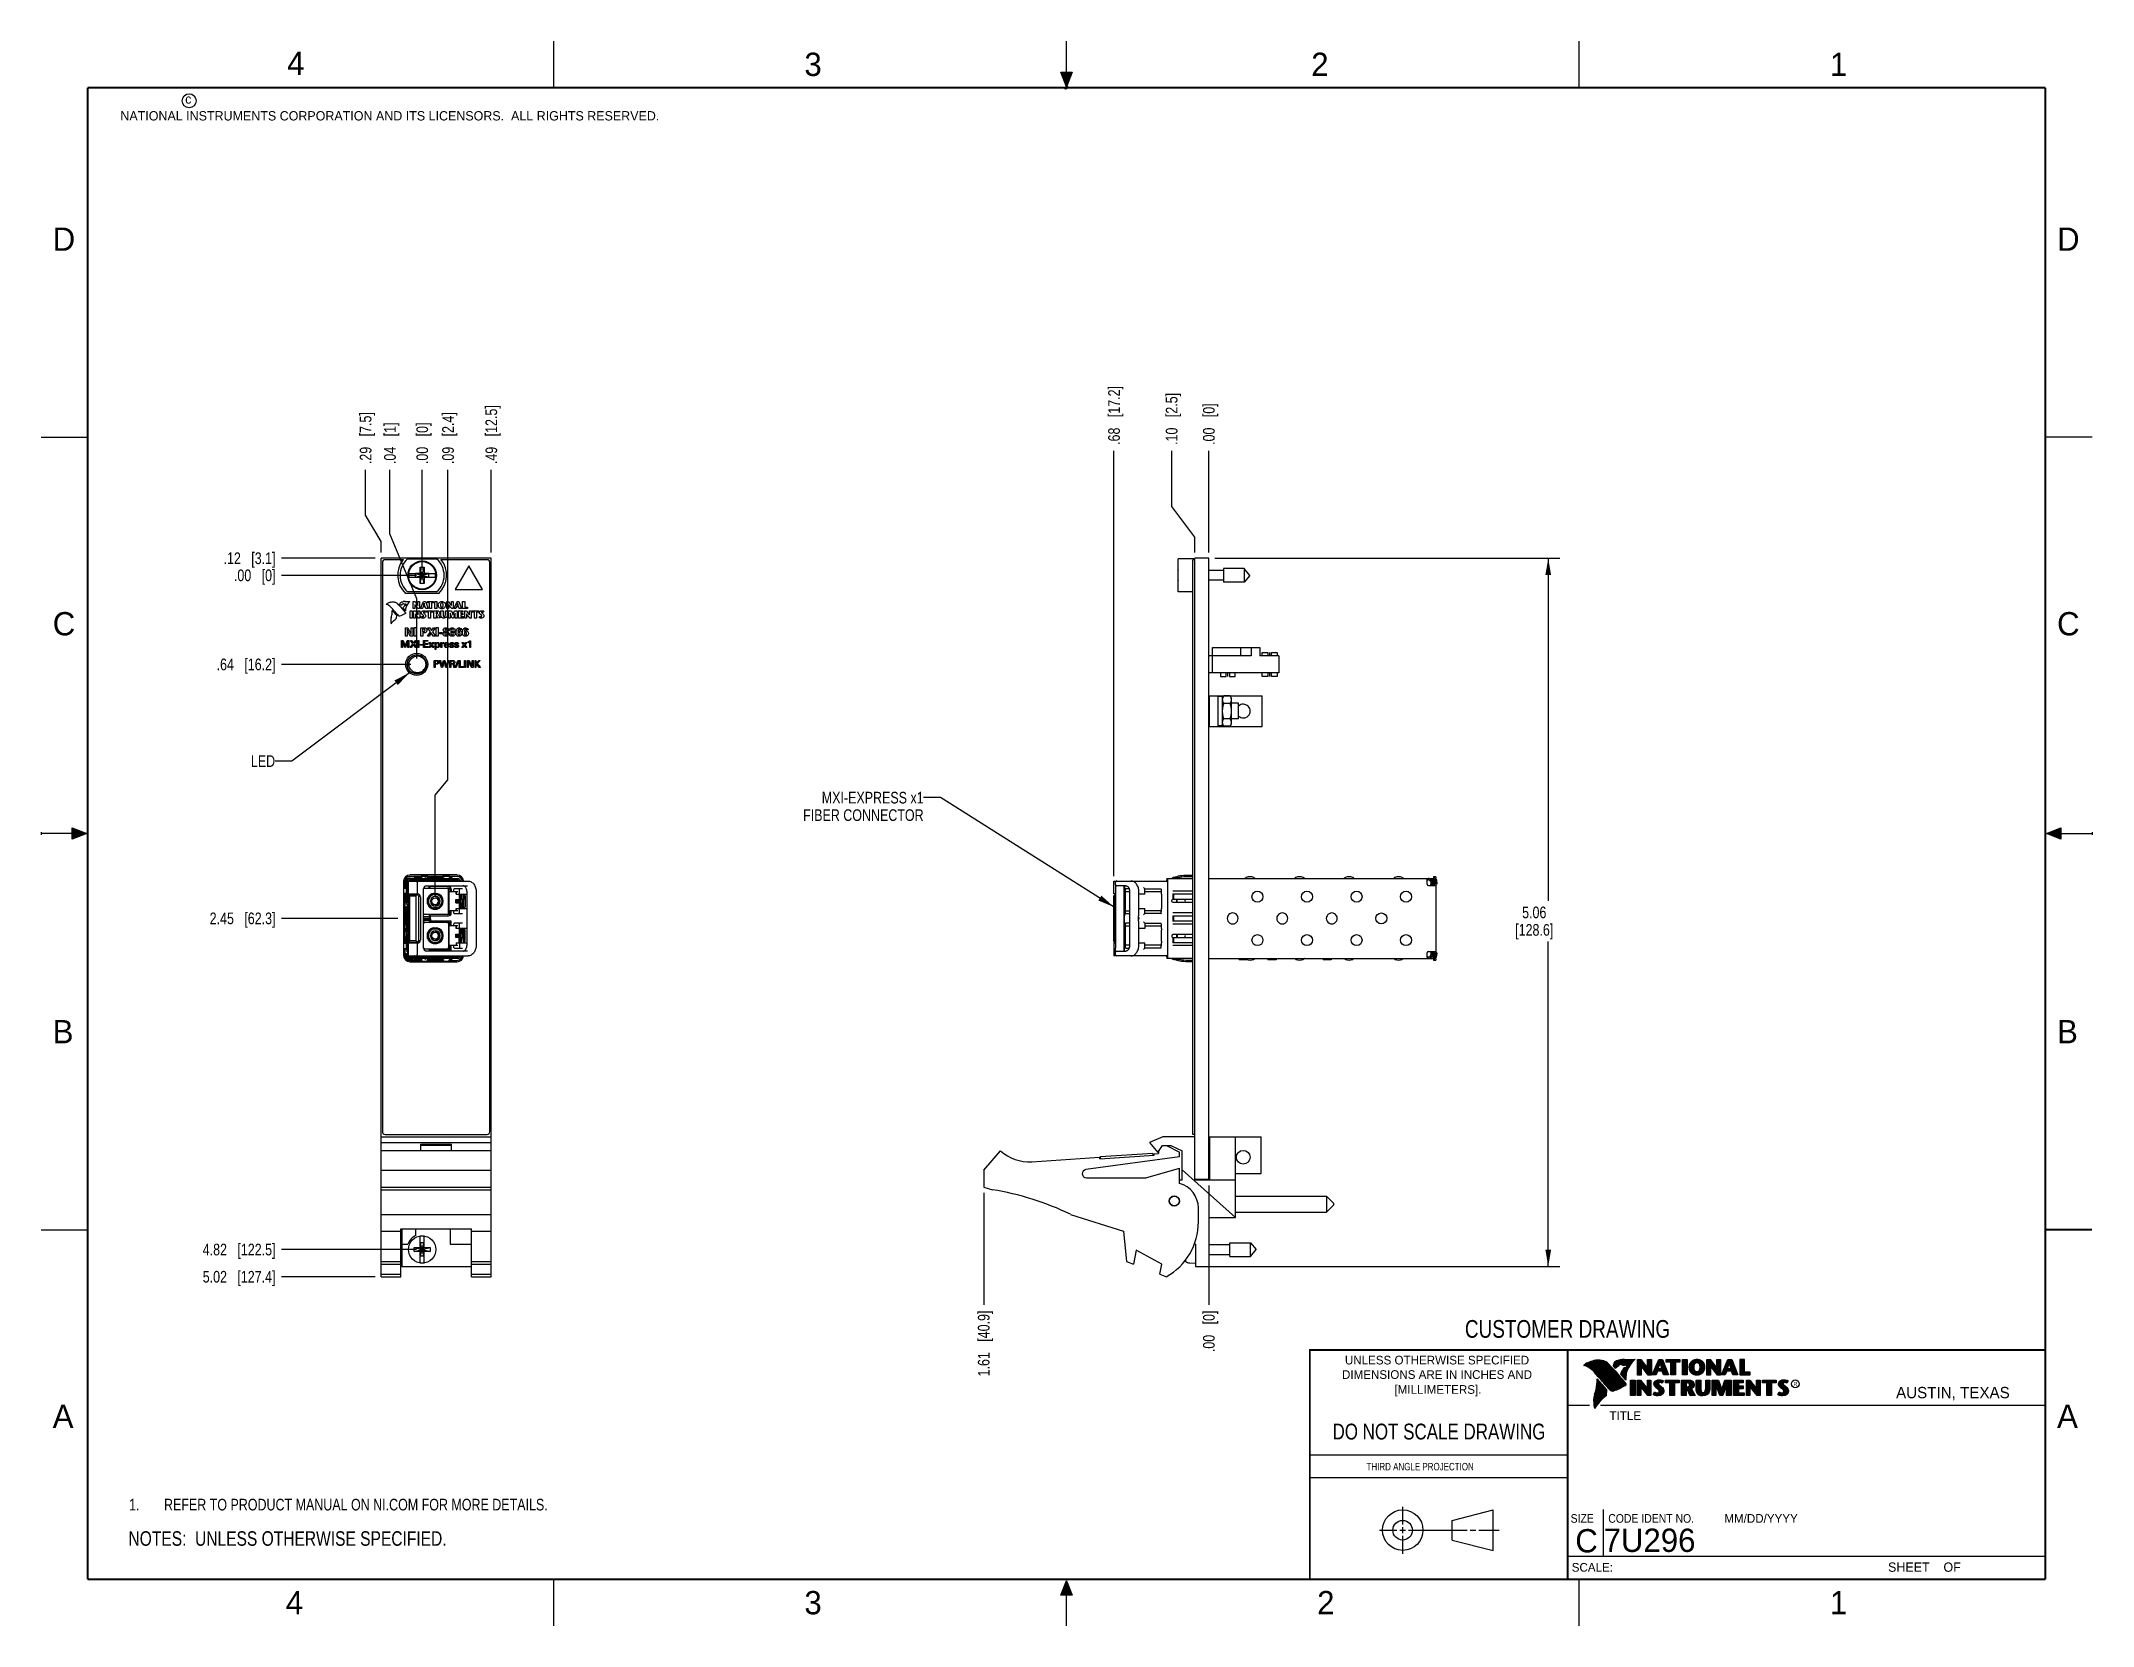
# Model space of a CAD drawing. Header units: inches. Extents: x 0 to 22, y 0 to 17.
import ezdxf

# ---------------------------------------------------------------- set-up
doc = ezdxf.new("R2010")
doc.units = ezdxf.units.IN
doc.header["$LTSCALE"] = 1.21
doc.header["$MEASUREMENT"] = 0
doc.layers.get('0').update_dxf_attribs({"linetype": 'CONTINUOUS'})
for name, color, linetype in [('02___PRT_ALL_AXES', 7, 'CONTINUOUS'), ('03___PRT_ALL_CURVES', 7, 'CONTINUOUS'), ('COSMETIC', 7, 'CONTINUOUS'), ('DATUMCURVES', 7, 'CONTINUOUS'), ('DETAIL', 7, 'CONTINUOUS'), ('DIMENSIONS', 7, 'CONTINUOUS')]:
    doc.layers.add(name, color=color, linetype=linetype)
doc.styles.get("Standard").update_dxf_attribs({"font": 'txt', "width": 0.8})
doc.styles.add('TEXTSTYLE_2', font='txt')
doc.styles.add('TEXTSTYLE_3', font='txt', dxfattribs={"width": 0.9})
doc.dimstyles.new('DIMSTYLE_1', dxfattribs={"dimtxt": 0.125, "dimasz": 0.18, "dimexe": 0.18, "dimexo": 0.0625, "dimgap": 0.09, "dimtad": 0, "dimtih": 1, "dimtoh": 1, "dimlfac": 0.666667, "dimzin": 4, "dimdsep": 46, "dimtxsty": 'STANDARD', "dimblk": '_FILLED', "dimblk1": '_FILLED', "dimblk2": '_FILLED', "dimcen": 0.09, "dimadec": 0, "dimazin": 0, "dimtp": 0.01, "dimtm": 0.01, "dimtfac": 1, "dimtofl": 0, "dimtmove": 0, "dimatfit": 3, "dimldrblk": '_FILLED', "dimfxl": 1, "dimtolj": 1, "dimtzin": 4, "dimarcsym": 0})
doc.dimstyles.new('DIMSTYLE_2', dxfattribs={"dimtxt": 0.125, "dimasz": 0.18, "dimexe": 0.18, "dimexo": 0.0625, "dimgap": 0.09, "dimtad": 0, "dimtih": 1, "dimtoh": 1, "dimlfac": 0.666667, "dimzin": 4, "dimdsep": 46, "dimtxsty": 'STANDARD', "dimblk": '_FILLED', "dimblk1": '_FILLED', "dimblk2": '_FILLED', "dimcen": 0.09, "dimadec": 0, "dimazin": 0, "dimtp": 0.01, "dimtm": 0.01, "dimtfac": 1, "dimtofl": 0, "dimtmove": 0, "dimatfit": 3, "dimldrblk": '_FILLED', "dimfxl": 1, "dimtolj": 1, "dimtzin": 4, "dimarcsym": 0})
doc.dimstyles.get("Standard").update_dxf_attribs({"dimtxt": 0.125, "dimasz": 0.18, "dimexe": 0.18, "dimexo": 0.0625, "dimgap": 0.09, "dimtad": 0, "dimtih": 1, "dimtoh": 1, "dimdec": 3, "dimzin": 4, "dimdsep": 46, "dimtxsty": 'STANDARD', "dimblk": '_FILLED', "dimblk1": '_FILLED', "dimblk2": '_FILLED', "dimcen": 0.09, "dimadec": 0, "dimazin": 0, "dimtol": 1, "dimtp": 0.01, "dimtm": 0.01, "dimtfac": 1, "dimtdec": 3, "dimtofl": 0, "dimtmove": 0, "dimatfit": 3, "dimldrblk": '_FILLED', "dimfxl": 1, "dimtolj": 1, "dimtzin": 4, "dimarcsym": 0})

msp = doc.modelspace()

# ---------------------------------------------------------------- texts
at = {"color": 2, "linetype": 'CONTINUOUS', "line_spacing_factor": 0.9}
for s, insert, char_height, width, attachment_point, style in [('4', (2.64, 16.887), 0.25, 0.25, 1, 'TEXTSTYLE_2'), ('3', (8.188, 16.875), 0.25, 0.25, 1, 'TEXTSTYLE_2'), ('2', (13.625, 16.875), 0.25, 0.25, 1, 'TEXTSTYLE_2'), ('1', (19.188, 16.875), 0.25, 0.25, 1, 'TEXTSTYLE_2'), ('c', (1.546, 16.428), 0.1, 0.1, 1, 'TEXTSTYLE_2'), ('NATIONAL INSTRUMENTS CORPORATION AND ITS LICENSORS.  ALL RIGHTS RESERVED.', (0.851, 16.248), 0.1, 7.3, 1, 'TEXTSTYLE_2'), ('D', (0.125, 15), 0.25, 0.25, 1, 'TEXTSTYLE_2'), ('D', (21.625, 15), 0.25, 0.25, 1, 'TEXTSTYLE_2'), ('C', (0.125, 10.875), 0.25, 0.25, 1, 'TEXTSTYLE_2'), ('C', (21.625, 10.875), 0.25, 0.25, 1, 'TEXTSTYLE_2'), ('B', (0.125, 6.5), 0.25, 0.25, 1, 'TEXTSTYLE_2'), ('B', (21.625, 6.5), 0.25, 0.25, 1, 'TEXTSTYLE_2'), ('UNLESS OTHERWISE SPECIFIED', (14.974, 2.898), 0.093, 2.418, 2, 'TEXTSTYLE_2'), ('DIMENSIONS ARE IN INCHES AND', (14.974, 2.743), 0.093, 2.604, 2, 'TEXTSTYLE_2'), ('[MILLIMETERS].', (14.984, 2.583), 0.093, 1.302, 2, 'TEXTSTYLE_2'), ('R', (18.797, 2.617), 0.0418, 0.04175, 1, 'TEXTSTYLE_2'), ('AUSTIN, TEXAS', (19.898, 2.564), 0.12158, 1.58049, 1, 'TEXTSTYLE_2'), ('A', (0.125, 2.375), 0.25, 0.25, 1, 'TEXTSTYLE_2'), ('TITLE', (16.824, 2.303), 0.093, 0.465, 1, 'TEXTSTYLE_2'), ('A', (21.625, 2.375), 0.25, 0.25, 1, 'TEXTSTYLE_2'), ('SIZE', (16.407, 1.2), 0.093, 0.3348, 1, 'TEXTSTYLE_3'), ('CODE IDENT NO.', (16.811, 1.2), 0.093, 1.1718, 1, 'TEXTSTYLE_3'), ('MM/DD/YYYY', (18.056, 1.2), 0.093, 0.93, 1, 'TEXTSTYLE_2'), ('SCALE:', (16.419, 0.675), 0.093, 0.558, 1, 'TEXTSTYLE_2'), ('SHEET    OF', (19.812, 0.681), 0.1, 1.1, 1, 'TEXTSTYLE_2'), ('4', (2.625, 0.375), 0.25, 0.25, 1, 'TEXTSTYLE_2'), ('3', (8.188, 0.375), 0.25, 0.25, 1, 'TEXTSTYLE_2'), ('2', (13.688, 0.375), 0.25, 0.25, 1, 'TEXTSTYLE_2'), ('1', (19.188, 0.375), 0.25, 0.25, 1, 'TEXTSTYLE_2')]:
    msp.add_mtext(s, dxfattribs=dict(at, insert=insert, char_height=char_height, width=width, attachment_point=attachment_point, style=style))
at = {"color": 7, "linetype": 'CONTINUOUS', "attachment_point": 2, "line_spacing_factor": 0.9}
for s, insert, char_height, width in [('CUSTOMER DRAWING', (16.374, 3.281), 0.19, 2.432), ('DO NOT SCALE DRAWING', (14.995, 2.17), 0.17, 2.72)]:
    msp.add_mtext(s, dxfattribs=dict(at, insert=insert, char_height=char_height, width=width))
at = {"color": 2, "linetype": 'CONTINUOUS', "insert": (14.218, 1.749), "char_height": 0.08, "width": 1.408, "attachment_point": 1, "line_spacing_factor": 0.9}
msp.add_mtext('THIRD ANGLE PROJECTION', dxfattribs=at)
at = {"color": 7, "linetype": 'CONTINUOUS', "char_height": 0.25, "line_spacing_factor": 0.9, "style": 'TEXTSTYLE_2'}
for s, insert, width, attachment_point in [('C', (16.578, 1.039), 0.25, 2), ('7U296', (16.761, 1.044), 1.25, 1)]:
    msp.add_mtext(s, dxfattribs=dict(at, insert=insert, width=width, attachment_point=attachment_point))
at = {"layer": 'DETAIL', "color": 2, "linetype": 'CONTINUOUS', "char_height": 0.125, "attachment_point": 3, "line_spacing_factor": 0.9}
for s, insert, width in [('LED', (2.511, 9.339), 0.3), ('MXI-EXPRESS x1\\PFIBER CONNECTOR', (9.467, 8.947), 1.5)]:
    msp.add_mtext(s, dxfattribs=dict(at, insert=insert, width=width))

# ---------------------------------------------------------------- blocks, each defined once
blk = doc.blocks.new('*D0')
at = {"layer": 'DIMENSIONS', "color": 2, "linetype": 'CONTINUOUS'}
for p, q in [((12.128, 12.007), (12.128, 12.606)), ((12.377, 11.68), (12.128, 12.007)), ((12.377, 11.515), (12.377, 11.68))]:
    blk.add_line(p, q, dxfattribs=at)
at = {"layer": 'DIMENSIONS', "color": 2, "linetype": 'CONTINUOUS', "insert": (12.065, 12.668), "char_height": 0.125, "width": 0.925, "attachment_point": 1, "rotation": 90, "line_spacing_factor": 0.9}
blk.add_mtext('.10{\\Ftxt.shx;\\W1.000000;\\H0.125000; }[2.5]', dxfattribs=at)
blk = doc.blocks.new('_FILLED')
at = {"color": 0, "linetype": 'BYBLOCK'}
blk.add_solid([(0, 0), (-1, 0.17), (-1, -0.17)], dxfattribs=at)
blk = doc.blocks.new('*D1')
at = {"layer": 'DIMENSIONS', "color": 2, "linetype": 'CONTINUOUS'}
blk.add_line((12.527, 11.515), (12.527, 12.606), dxfattribs=at)
at = {"layer": 'DIMENSIONS', "color": 2, "linetype": 'CONTINUOUS', "insert": (12.464, 12.668), "char_height": 0.125, "width": 0.725, "attachment_point": 1, "rotation": 90, "line_spacing_factor": 0.9}
blk.add_mtext('.00{\\Ftxt.shx;\\W1.000000;\\H0.125000; }[0]', dxfattribs=at)
blk = doc.blocks.new('*D2')
at = {"layer": 'DIMENSIONS', "color": 2, "linetype": 'CONTINUOUS'}
blk.add_line((11.509, 8.041), (11.509, 12.606), dxfattribs=at)
at = {"layer": 'DIMENSIONS', "color": 2, "linetype": 'CONTINUOUS', "insert": (11.447, 12.668), "char_height": 0.125, "width": 1.025, "attachment_point": 1, "rotation": 90, "line_spacing_factor": 0.9}
blk.add_mtext('.68{\\Ftxt.shx;\\W1.000000;\\H0.125000; }[17.2]', dxfattribs=at)
blk = doc.blocks.new('*D3')
at = {"layer": 'DIMENSIONS', "color": 2, "linetype": 'CONTINUOUS'}
blk.add_line((12.527, 4.725), (12.527, 3.446), dxfattribs=at)
at = {"layer": 'DIMENSIONS', "color": 2, "linetype": 'CONTINUOUS', "insert": (12.464, 3.383), "char_height": 0.125, "width": 0.725, "attachment_point": 3, "rotation": 90, "line_spacing_factor": 0.9}
blk.add_mtext('.00{\\Ftxt.shx;\\W1.000000;\\H0.125000; }[0]', dxfattribs=at)
blk = doc.blocks.new('*D4')
at = {"layer": 'DIMENSIONS', "color": 2, "linetype": 'CONTINUOUS'}
blk.add_line((10.112, 4.646), (10.112, 3.446), dxfattribs=at)
at = {"layer": 'DIMENSIONS', "color": 2, "linetype": 'CONTINUOUS', "insert": (10.049, 3.383), "char_height": 0.125, "width": 1.125, "attachment_point": 3, "rotation": 90, "line_spacing_factor": 0.9}
blk.add_mtext('1.61{\\Ftxt.shx;\\W1.000000;\\H0.125000; }[40.9]', dxfattribs=at)
blk = doc.blocks.new('*D5')
at = {"layer": 'DIMENSIONS', "color": 2, "linetype": 'CONTINUOUS'}
blk.add_line((4.829, 11.515), (4.829, 12.399), dxfattribs=at)
at = {"layer": 'DIMENSIONS', "color": 2, "linetype": 'CONTINUOUS', "insert": (4.767, 12.462), "char_height": 0.125, "width": 1.025, "attachment_point": 1, "rotation": 90, "line_spacing_factor": 0.9}
blk.add_mtext('.49{\\Ftxt.shx;\\W1.000000;\\H0.125000; }[12.5]', dxfattribs=at)
blk = doc.blocks.new('*D6')
at = {"layer": 'DIMENSIONS', "color": 2, "linetype": 'CONTINUOUS'}
blk.add_line((4.088, 11.332), (4.088, 12.399), dxfattribs=at)
at = {"layer": 'DIMENSIONS', "color": 2, "linetype": 'CONTINUOUS', "insert": (4.026, 12.462), "char_height": 0.125, "width": 0.725, "attachment_point": 1, "rotation": 90, "line_spacing_factor": 0.9}
blk.add_mtext('.00{\\Ftxt.shx;\\W1.000000;\\H0.125000; }[0]', dxfattribs=at)
blk = doc.blocks.new('*D7')
at = {"layer": 'DIMENSIONS', "color": 2, "linetype": 'CONTINUOUS'}
for p, q in [((3.742, 11.715), (3.742, 12.399)), ((4.03, 11.016), (3.742, 11.715)), ((4.03, 10.376), (4.03, 11.016))]:
    blk.add_line(p, q, dxfattribs=at)
at = {"layer": 'DIMENSIONS', "color": 2, "linetype": 'CONTINUOUS', "insert": (3.68, 12.462), "char_height": 0.125, "width": 0.725, "attachment_point": 1, "rotation": 90, "line_spacing_factor": 0.9}
blk.add_mtext('.04{\\Ftxt.shx;\\W1.000000;\\H0.125000; }[1]', dxfattribs=at)
blk = doc.blocks.new('*D8')
at = {"layer": 'DIMENSIONS', "color": 2, "linetype": 'CONTINUOUS'}
for p, q in [((4.365, 9.075), (4.365, 12.399)), ((4.229, 8.911), (4.365, 9.075)), ((4.229, 7.836), (4.229, 8.911))]:
    blk.add_line(p, q, dxfattribs=at)
at = {"layer": 'DIMENSIONS', "color": 2, "linetype": 'CONTINUOUS', "insert": (4.303, 12.462), "char_height": 0.125, "width": 0.925, "attachment_point": 1, "rotation": 90, "line_spacing_factor": 0.9}
blk.add_mtext('.09{\\Ftxt.shx;\\W1.000000;\\H0.125000; }[2.4]', dxfattribs=at)
blk = doc.blocks.new('*D9')
at = {"layer": 'DIMENSIONS', "color": 2, "linetype": 'CONTINUOUS'}
for p, q in [((3.481, 11.914), (3.481, 12.399)), ((3.647, 11.632), (3.481, 11.914)), ((3.647, 11.515), (3.647, 11.632))]:
    blk.add_line(p, q, dxfattribs=at)
at = {"layer": 'DIMENSIONS', "color": 2, "linetype": 'CONTINUOUS', "insert": (3.419, 12.462), "char_height": 0.125, "width": 0.925, "attachment_point": 1, "rotation": 90, "line_spacing_factor": 0.9}
blk.add_mtext('.29{\\Ftxt.shx;\\W1.000000;\\H0.125000; }[7.5]', dxfattribs=at)
blk = doc.blocks.new('*D10')
at = {"layer": 'DIMENSIONS', "color": 2, "linetype": 'CONTINUOUS'}
blk.add_line((3.585, 11.452), (2.578, 11.452), dxfattribs=at)
at = {"layer": 'DIMENSIONS', "color": 2, "linetype": 'CONTINUOUS', "insert": (2.515, 11.515), "char_height": 0.125, "width": 0.925, "attachment_point": 3, "line_spacing_factor": 0.9}
blk.add_mtext('.12{\\Ftxt.shx;\\W1.000000;\\H0.125000; }[3.1]', dxfattribs=at)
blk = doc.blocks.new('*D11')
at = {"layer": 'DIMENSIONS', "color": 2, "linetype": 'CONTINUOUS'}
blk.add_line((4.026, 11.269), (2.578, 11.269), dxfattribs=at)
at = {"layer": 'DIMENSIONS', "color": 2, "linetype": 'CONTINUOUS', "insert": (2.515, 11.332), "char_height": 0.125, "width": 0.725, "attachment_point": 3, "line_spacing_factor": 0.9}
blk.add_mtext('.00{\\Ftxt.shx;\\W1.000000;\\H0.125000; }[0]', dxfattribs=at)
blk = doc.blocks.new('*D12')
at = {"layer": 'DIMENSIONS', "color": 2, "linetype": 'CONTINUOUS'}
blk.add_line((3.967, 10.314), (2.578, 10.314), dxfattribs=at)
at = {"layer": 'DIMENSIONS', "color": 2, "linetype": 'CONTINUOUS', "insert": (2.515, 10.376), "char_height": 0.125, "width": 1.025, "attachment_point": 3, "line_spacing_factor": 0.9}
blk.add_mtext('.64{\\Ftxt.shx;\\W1.000000;\\H0.125000; }[16.2]', dxfattribs=at)
blk = doc.blocks.new('*D13')
at = {"layer": 'DIMENSIONS', "color": 2, "linetype": 'CONTINUOUS'}
blk.add_line((3.826, 7.59), (2.578, 7.59), dxfattribs=at)
at = {"layer": 'DIMENSIONS', "color": 2, "linetype": 'CONTINUOUS', "insert": (2.515, 7.652), "char_height": 0.125, "width": 1.125, "attachment_point": 3, "line_spacing_factor": 0.9}
blk.add_mtext('2.45{\\Ftxt.shx;\\W1.000000;\\H0.125000; }[62.3]', dxfattribs=at)
blk = doc.blocks.new('*D14')
at = {"layer": 'DIMENSIONS', "color": 2, "linetype": 'CONTINUOUS'}
blk.add_line((4.026, 4.038), (2.578, 4.038), dxfattribs=at)
at = {"layer": 'DIMENSIONS', "color": 2, "linetype": 'CONTINUOUS', "insert": (2.515, 4.1), "char_height": 0.125, "width": 1.225, "attachment_point": 3, "line_spacing_factor": 0.9}
blk.add_mtext('4.82{\\Ftxt.shx;\\W1.000000;\\H0.125000; }[122.5]', dxfattribs=at)
blk = doc.blocks.new('*D15')
at = {"layer": 'DIMENSIONS', "color": 2, "linetype": 'CONTINUOUS'}
blk.add_line((3.585, 3.745), (2.578, 3.745), dxfattribs=at)
at = {"layer": 'DIMENSIONS', "color": 2, "linetype": 'CONTINUOUS', "insert": (2.515, 3.808), "char_height": 0.125, "width": 1.225, "attachment_point": 3, "line_spacing_factor": 0.9}
blk.add_mtext('5.02{\\Ftxt.shx;\\W1.000000;\\H0.125000; }[127.4]', dxfattribs=at)
blk = doc.blocks.new('*D16')
at = {"layer": 'DIMENSIONS', "color": 2, "linetype": 'CONTINUOUS'}
for p, q in [((12.589, 11.452), (16.292, 11.452)), ((16.167, 11.452), (16.167, 7.778)), ((16.167, 3.855), (16.167, 7.341)), ((12.447, 3.855), (16.292, 3.855))]:
    blk.add_line(p, q, dxfattribs=at)
at = {"layer": 'DIMENSIONS', "color": 2, "linetype": 'CONTINUOUS', "xscale": 0.18, "yscale": 0.18, "zscale": 0.18}
for p, rotation in [((16.167, 11.452), 90), ((16.167, 3.855), 270)]:
    blk.add_blockref('_FILLED', p, dxfattribs=dict(at, rotation=rotation))
at = {"layer": 'DIMENSIONS', "color": 2, "linetype": 'CONTINUOUS', "insert": (16.017, 7.716), "char_height": 0.125, "width": 0.7, "attachment_point": 2, "line_spacing_factor": 0.9}
blk.add_mtext('5.06\\P[128.6]', dxfattribs=at)
blk = doc.blocks.new('NOTES_HEADER_BL0', base_point=(3.1215, 0.9375))
at = {"layer": 'DETAIL', "color": 2, "linetype": 'CONTINUOUS', "width": 0.8}
blk.add_text('NOTES:  UNLESS OTHERWISE SPECIFIED.', height=0.156, dxfattribs=at).set_placement((0.9375, 0.8595))
blk = doc.blocks.new('CUSTOM_NOTE_BL1', base_point=(3.682, 1.301))
at = {"layer": 'DETAIL', "color": 2, "linetype": 'CONTINUOUS', "width": 0.8}
for s, p in [('1.', (0.944, 1.239)), ('REFER TO PRODUCT MANUAL ON NI.COM FOR MORE DETAILS.', (1.319, 1.239))]:
    blk.add_text(s, height=0.125, dxfattribs=at).set_placement(p)

# ---------------------------------------------------------------- dimensions: what is measured, and where the dimension line sits
at = {"layer": 'DIMENSIONS', "color": 2, "linetype": 'CONTINUOUS'}
for feature_location, offset, dtype, origin, picture, middle in [((11.509, 8.041), (0, 4.565), 1, (12.527, 7.979), '*D2', (11.509, 13.181)), ((4.829, 11.515), (0, 0.885), 1, (4.088, 11.269), '*D5', (4.829, 12.974)), ((12.377, 11.515), (-0.249, 1.091), 0, (12.527, 11.452), '*D0', (12.128, 13.131)), ((3.647, 11.515), (-0.166, 0.885), 0, (4.088, 11.452), '*D9', (3.481, 12.924)), ((4.229, 7.836), (0.137, 4.563), 0, (4.088, 7.773), '*D8', (4.365, 12.924)), ((12.526585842, 11.51450248), (0, 1.091186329), 1, (12.526585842, 11.45200248), '*D1', (12.526585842, 13.03068881)), ((4.03, 10.376), (-0.287, 2.023), 0, (4.088, 10.314), '*D7', (3.742, 12.824)), ((4.088428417, 11.33150248), (0, 1.067709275), 1, (4.088428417, 11.26900248), '*D6', (4.088428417, 12.824211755)), ((3.585, 11.452), (-1.007, 0), 0, (4.088, 11.269), '*D10', (1.853, 11.452)), ((4.026, 4.038), (-1.448, 0), 0, (4.088, 11.269), '*D14', (1.653, 4.038)), ((3.585, 3.745), (-1.007, 0), 0, (3.647, 11.269), '*D15', (1.653, 3.745)), ((3.826, 7.59), (-1.249, 0), 0, (3.889, 11.269), '*D13', (1.703, 7.59)), ((3.967, 10.314), (-1.39, 0), 0, (4.03, 11.269), '*D12', (1.803, 10.314)), ((4.025928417, 11.26900248), (-1.448069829, 0), 0, (4.088428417, 11.26900248), '*D11', (1.952858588, 11.26900248)), ((10.112, 4.646), (0, -1.2), 1, (12.527, 4.708), '*D4', (10.224, 2.597)), ((12.526585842, 4.72500248), (0, -1.279388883), 1, (12.526585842, 4.78750248), '*D3', (12.616200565, 2.841814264))]:
    dim = msp.add_ordinate_dim(feature_location=feature_location, offset=offset, dtype=dtype, origin=origin, dimstyle='DIMSTYLE_1', dxfattribs=at)
    dim.commit()
    dim.dimension.update_dxf_attribs({"geometry": picture, "text_midpoint": middle})
dim = msp.add_linear_dim(base=(16.167, 11.452), p1=(12.447, 3.855), p2=(12.589, 11.452), angle=90, dimstyle='DIMSTYLE_2', dxfattribs=at)
dim.commit()
dim.dimension.update_dxf_attribs({"geometry": '*D16', "text_midpoint": (16.042, 7.56), "dimtype": 160})

# ---------------------------------------------------------------- hatches: boundary and pattern name
at = {"linetype": 'CONTINUOUS'}
for points in [[(11, 16.51), (10.938, 16.666), (11.062, 16.666)], [(0.334, 8.562), (0.49, 8.5), (0.334, 8.438)], [(21.666, 8.562), (21.666, 8.438), (21.51, 8.5)], [(10.938, 0.329), (11, 0.485), (11.062, 0.329)]]:
    msp.add_hatch(color=2, dxfattribs=at).paths.add_polyline_path(points)

# ---------------------------------------------------------------- linework, layer by layer
at = {"color": 2, "linetype": 'CONTINUOUS'}
for p, q in [((5.5, 16.5), (5.5, 17)), ((11, 16.485), (11, 17)), ((16.5, 16.5), (16.5, 17)), ((11, 16.51), (10.938, 16.666)), ((10.938, 16.666), (11.062, 16.666)), ((11.015, 16.515), (10.985, 16.485)), ((10.985, 16.485), (11, 16.515)), ((11.062, 16.666), (11, 16.51)), ((11, 16.485), (11.015, 16.515)), ((0, 12.75), (0.5, 12.75)), ((22, 12.75), (21.5, 12.75)), ((0, 8.515), (0, 8.485)), ((0.49, 8.5), (0, 8.5)), ((0.334, 8.438), (0.334, 8.562)), ((0.334, 8.562), (0.49, 8.5)), ((0.49, 8.5), (0.334, 8.438)), ((21.51, 8.5), (21.666, 8.562)), ((21.51, 8.5), (22, 8.5)), ((21.666, 8.438), (21.51, 8.5)), ((21.666, 8.562), (21.666, 8.438)), ((22, 8.515), (22, 8.485)), ((0, 4.25), (0.5, 4.25)), ((16.375, 2.96), (21.5, 2.96)), ((16.558, 2.796), (16.558, 2.799)), ((16.565, 2.794), (16.565, 2.803)), ((16.571, 2.791), (16.571, 2.808)), ((16.578, 2.788), (16.578, 2.812)), ((16.585, 2.785), (16.585, 2.815)), ((16.592, 2.781), (16.592, 2.819)), ((16.599, 2.778), (16.599, 2.822)), ((16.606, 2.774), (16.606, 2.825)), ((16.612, 2.77), (16.612, 2.828)), ((16.619, 2.765), (16.619, 2.83)), ((16.626, 2.76), (16.626, 2.832)), ((16.633, 2.755), (16.633, 2.835)), ((16.64, 2.749), (16.64, 2.837)), ((16.647, 2.743), (16.647, 2.839)), ((16.653, 2.737), (16.653, 2.84)), ((16.66, 2.729), (16.66, 2.842)), ((16.667, 2.722), (16.667, 2.844)), ((16.674, 2.715), (16.674, 2.845)), ((16.681, 2.707), (16.681, 2.846)), ((16.687, 2.699), (16.687, 2.847)), ((16.794, 2.533), (16.692, 2.649)), ((16.694, 2.692), (16.694, 2.847)), ((16.701, 2.684), (16.701, 2.847)), ((16.708, 2.676), (16.708, 2.847)), ((16.715, 2.669), (16.715, 2.847)), ((16.722, 2.661), (16.722, 2.846)), ((16.728, 2.653), (16.728, 2.846)), ((16.735, 2.645), (16.735, 2.844)), ((16.742, 2.637), (16.742, 2.843)), ((16.749, 2.629), (16.749, 2.842)), ((16.756, 2.62), (16.756, 2.84)), ((16.763, 2.612), (16.763, 2.838)), ((16.769, 2.605), (16.769, 2.835)), ((16.776, 2.597), (16.776, 2.832)), ((16.783, 2.589), (16.783, 2.828)), ((16.79, 2.581), (16.79, 2.824)), ((16.797, 2.574), (16.797, 2.819)), ((16.804, 2.567), (16.804, 2.814)), ((16.81, 2.559), (16.81, 2.807)), ((16.817, 2.552), (16.817, 2.8)), ((16.824, 2.545), (16.824, 2.792)), ((16.831, 2.538), (16.831, 2.785)), ((16.838, 2.531), (16.838, 2.778)), ((16.844, 2.526), (16.844, 2.771)), ((16.851, 2.523), (16.851, 2.764)), ((16.858, 2.522), (16.858, 2.757)), ((16.886, 2.766), (16.863, 2.794)), ((16.865, 2.524), (16.865, 2.749)), ((16.888, 2.772), (16.868, 2.795)), ((16.872, 2.791), (16.872, 2.809)), ((16.872, 2.527), (16.872, 2.742)), ((16.879, 2.783), (16.879, 2.821)), ((16.879, 2.53), (16.879, 2.735)), ((16.885, 2.775), (16.885, 2.828)), ((16.885, 2.533), (16.885, 2.727)), ((16.892, 2.775), (16.892, 2.833)), ((16.892, 2.536), (16.892, 2.719)), ((16.899, 2.779), (16.899, 2.837)), ((16.899, 2.539), (16.899, 2.71)), ((16.906, 2.784), (16.906, 2.841)), ((16.906, 2.542), (16.906, 2.702)), ((16.913, 2.79), (16.913, 2.844)), ((16.913, 2.545), (16.913, 2.694)), ((16.92, 2.797), (16.92, 2.846)), ((16.92, 2.548), (16.92, 2.686)), ((16.926, 2.802), (16.926, 2.848)), ((16.926, 2.551), (16.926, 2.677)), ((16.933, 2.805), (16.933, 2.849)), ((16.933, 2.554), (16.933, 2.669)), ((16.94, 2.808), (16.94, 2.85)), ((16.94, 2.557), (16.94, 2.661)), ((16.962, 2.68), (16.943, 2.701)), ((16.947, 2.808), (16.947, 2.851)), ((16.947, 2.561), (16.947, 2.653)), ((16.965, 2.683), (16.949, 2.701)), ((16.954, 2.807), (16.954, 2.852)), ((16.954, 2.696), (16.954, 2.711)), ((16.954, 2.564), (16.954, 2.644)), ((16.961, 2.805), (16.961, 2.852)), ((16.961, 2.688), (16.961, 2.727)), ((16.967, 2.803), (16.967, 2.853)), ((16.967, 2.68), (16.967, 2.744)), ((16.974, 2.803), (16.974, 2.854)), ((16.974, 2.672), (16.974, 2.757)), ((16.981, 2.802), (16.981, 2.854)), ((16.981, 2.664), (16.981, 2.763)), ((16.984, 2.859), (17.1, 2.861)), ((16.984, 2.854), (17.087, 2.856)), ((16.988, 2.802), (16.988, 2.854)), ((16.988, 2.656), (16.988, 2.767)), ((16.995, 2.802), (16.995, 2.854)), ((16.995, 2.675), (16.995, 2.768)), ((16.999, 2.637), (16.995, 2.642)), ((17.002, 2.801), (17.002, 2.854)), ((17.002, 2.719), (17.002, 2.769)), ((17.008, 2.796), (17.008, 2.855)), ((17.008, 2.739), (17.008, 2.77)), ((17.015, 2.755), (17.015, 2.855)), ((17.022, 2.769), (17.022, 2.855)), ((17.029, 2.782), (17.029, 2.855)), ((17.036, 2.793), (17.036, 2.855)), ((17.042, 2.804), (17.042, 2.855)), ((17.049, 2.813), (17.049, 2.855)), ((17.056, 2.822), (17.056, 2.855)), ((17.063, 2.83), (17.063, 2.855)), ((17.07, 2.838), (17.07, 2.855)), ((17.077, 2.845), (17.077, 2.856)), ((17.124, 2.859), (17.161, 2.859)), ((17.124, 2.691), (17.124, 2.859)), ((17.164, 2.691), (17.124, 2.691)), ((17.129, 2.854), (17.158, 2.854)), ((17.129, 2.696), (17.129, 2.854)), ((17.159, 2.696), (17.129, 2.696)), ((17.138, 2.696), (17.138, 2.854)), ((17.145, 2.696), (17.145, 2.854)), ((17.151, 2.696), (17.151, 2.854)), ((17.158, 2.854), (17.238, 2.749)), ((17.159, 2.804), (17.158, 2.854)), ((17.242, 2.696), (17.159, 2.804)), ((17.159, 2.804), (17.159, 2.696)), ((17.161, 2.859), (17.233, 2.764)), ((17.239, 2.691), (17.164, 2.79)), ((17.164, 2.79), (17.164, 2.691)), ((17.165, 2.797), (17.165, 2.846)), ((17.171, 2.788), (17.171, 2.837)), ((17.178, 2.779), (17.178, 2.828)), ((17.185, 2.77), (17.185, 2.82)), ((17.191, 2.762), (17.191, 2.811)), ((17.198, 2.753), (17.198, 2.802)), ((17.205, 2.744), (17.205, 2.793)), ((17.211, 2.736), (17.211, 2.784)), ((17.218, 2.727), (17.218, 2.776)), ((17.225, 2.718), (17.225, 2.767)), ((17.232, 2.71), (17.232, 2.758)), ((17.233, 2.859), (17.273, 2.859)), ((17.233, 2.764), (17.233, 2.859)), ((17.238, 2.854), (17.268, 2.854)), ((17.238, 2.749), (17.238, 2.854)), ((17.238, 2.701), (17.238, 2.749)), ((17.273, 2.691), (17.239, 2.691)), ((17.268, 2.696), (17.242, 2.696)), ((17.245, 2.696), (17.245, 2.854)), ((17.252, 2.696), (17.252, 2.854)), ((17.258, 2.696), (17.258, 2.854)), ((17.265, 2.696), (17.265, 2.854)), ((17.268, 2.854), (17.268, 2.696)), ((17.273, 2.859), (17.273, 2.691)), ((17.283, 2.692), (17.352, 2.859)), ((17.323, 2.692), (17.283, 2.692)), ((17.29, 2.696), (17.355, 2.854)), ((17.319, 2.696), (17.29, 2.696)), ((17.298, 2.696), (17.298, 2.716)), ((17.305, 2.696), (17.305, 2.732)), ((17.312, 2.696), (17.312, 2.749)), ((17.318, 2.696), (17.318, 2.765)), ((17.336, 2.736), (17.319, 2.696)), ((17.339, 2.732), (17.323, 2.692)), ((17.325, 2.71), (17.325, 2.781)), ((17.332, 2.727), (17.332, 2.798)), ((17.394, 2.736), (17.336, 2.736)), ((17.338, 2.736), (17.338, 2.814)), ((17.39, 2.732), (17.339, 2.732)), ((17.341, 2.753), (17.362, 2.823)), ((17.389, 2.753), (17.341, 2.753)), ((17.345, 2.767), (17.345, 2.83)), ((17.345, 2.736), (17.345, 2.753)), ((17.347, 2.758), (17.366, 2.818)), ((17.383, 2.758), (17.347, 2.758)), ((17.352, 2.859), (17.394, 2.859)), ((17.352, 2.788), (17.352, 2.847)), ((17.352, 2.736), (17.352, 2.753)), ((17.355, 2.854), (17.39, 2.854)), ((17.358, 2.81), (17.358, 2.854)), ((17.358, 2.736), (17.358, 2.753)), ((17.362, 2.823), (17.37, 2.823)), ((17.365, 2.823), (17.365, 2.854)), ((17.365, 2.736), (17.365, 2.753)), ((17.366, 2.818), (17.366, 2.818)), ((17.366, 2.818), (17.383, 2.758)), ((17.37, 2.823), (17.389, 2.753)), ((17.372, 2.817), (17.372, 2.854)), ((17.372, 2.736), (17.372, 2.753)), ((17.378, 2.792), (17.378, 2.854)), ((17.378, 2.736), (17.378, 2.753)), ((17.385, 2.768), (17.385, 2.854)), ((17.385, 2.736), (17.385, 2.753)), ((17.39, 2.854), (17.45, 2.696)), ((17.404, 2.692), (17.39, 2.732)), ((17.392, 2.736), (17.392, 2.851)), ((17.394, 2.859), (17.457, 2.692)), ((17.407, 2.696), (17.394, 2.736)), ((17.398, 2.723), (17.398, 2.833)), ((17.457, 2.692), (17.404, 2.692)), ((17.405, 2.703), (17.405, 2.816)), ((17.45, 2.696), (17.407, 2.696)), ((17.412, 2.696), (17.412, 2.798)), ((17.418, 2.696), (17.418, 2.781)), ((17.425, 2.696), (17.425, 2.763)), ((17.432, 2.696), (17.432, 2.745)), ((17.433, 2.859), (17.58, 2.859)), ((17.433, 2.828), (17.433, 2.859)), ((17.481, 2.828), (17.433, 2.828)), ((17.438, 2.854), (17.575, 2.854)), ((17.438, 2.833), (17.438, 2.854)), ((17.486, 2.833), (17.438, 2.833)), ((17.438, 2.696), (17.438, 2.728)), ((17.445, 2.833), (17.445, 2.854)), ((17.445, 2.696), (17.445, 2.71)), ((17.452, 2.833), (17.452, 2.854)), ((17.458, 2.833), (17.458, 2.854)), ((17.465, 2.833), (17.465, 2.854)), ((17.472, 2.833), (17.472, 2.854)), ((17.479, 2.833), (17.479, 2.854)), ((17.481, 2.692), (17.481, 2.828)), ((17.532, 2.692), (17.481, 2.692)), ((17.486, 2.833), (17.485, 2.854)), ((17.486, 2.696), (17.486, 2.833)), ((17.527, 2.696), (17.486, 2.696)), ((17.492, 2.696), (17.492, 2.854)), ((17.499, 2.696), (17.499, 2.854)), ((17.505, 2.696), (17.505, 2.854)), ((17.512, 2.696), (17.512, 2.854)), ((17.519, 2.696), (17.519, 2.854)), ((17.527, 2.833), (17.525, 2.854)), ((17.575, 2.833), (17.527, 2.833)), ((17.527, 2.833), (17.527, 2.696)), ((17.532, 2.833), (17.532, 2.854)), ((17.58, 2.828), (17.532, 2.828)), ((17.532, 2.828), (17.532, 2.692)), ((17.539, 2.833), (17.539, 2.854)), ((17.545, 2.833), (17.545, 2.854)), ((17.552, 2.833), (17.552, 2.854)), ((17.559, 2.833), (17.559, 2.854)), ((17.565, 2.833), (17.565, 2.854)), ((17.572, 2.833), (17.572, 2.854)), ((17.575, 2.854), (17.575, 2.833)), ((17.58, 2.859), (17.58, 2.828)), ((17.606, 2.859), (17.656, 2.859)), ((17.606, 2.692), (17.606, 2.859)), ((17.656, 2.692), (17.606, 2.692)), ((17.611, 2.854), (17.652, 2.854)), ((17.611, 2.696), (17.611, 2.854)), ((17.652, 2.696), (17.611, 2.696)), ((17.619, 2.696), (17.619, 2.854)), ((17.625, 2.696), (17.625, 2.854)), ((17.632, 2.696), (17.632, 2.854)), ((17.639, 2.696), (17.639, 2.854)), ((17.645, 2.696), (17.645, 2.854)), ((17.652, 2.854), (17.652, 2.696)), ((17.656, 2.859), (17.656, 2.692)), ((17.685, 2.787), (17.686, 2.79)), ((17.685, 2.784), (17.685, 2.787)), ((17.685, 2.78), (17.685, 2.784)), ((17.685, 2.777), (17.685, 2.78)), ((17.685, 2.774), (17.685, 2.777)), ((17.685, 2.77), (17.685, 2.774)), ((17.685, 2.767), (17.685, 2.77)), ((17.686, 2.763), (17.685, 2.767)), ((17.686, 2.793), (17.687, 2.796)), ((17.686, 2.79), (17.686, 2.793)), ((17.686, 2.76), (17.686, 2.763)), ((17.687, 2.757), (17.686, 2.76)), ((17.687, 2.796), (17.688, 2.799)), ((17.688, 2.753), (17.687, 2.757)), ((17.688, 2.802), (17.689, 2.805)), ((17.688, 2.799), (17.688, 2.802)), ((17.689, 2.75), (17.688, 2.753)), ((17.689, 2.805), (17.69, 2.808)), ((17.69, 2.747), (17.689, 2.75)), ((17.69, 2.808), (17.692, 2.811)), ((17.691, 2.744), (17.69, 2.808)), ((17.691, 2.744), (17.69, 2.747)), ((17.692, 2.741), (17.691, 2.744)), ((17.692, 2.811), (17.693, 2.813)), ((17.693, 2.738), (17.692, 2.741)), ((17.693, 2.813), (17.694, 2.816)), ((17.694, 2.735), (17.693, 2.738)), ((17.694, 2.816), (17.696, 2.819)), ((17.696, 2.733), (17.694, 2.735)), ((17.696, 2.819), (17.697, 2.821)), ((17.697, 2.73), (17.696, 2.733)), ((17.697, 2.821), (17.699, 2.824)), ((17.697, 2.73), (17.697, 2.821)), ((17.699, 2.728), (17.697, 2.73)), ((17.699, 2.824), (17.701, 2.826)), ((17.7, 2.725), (17.699, 2.728)), ((17.702, 2.723), (17.7, 2.725)), ((17.701, 2.826), (17.703, 2.828)), ((17.704, 2.72), (17.702, 2.723)), ((17.703, 2.828), (17.705, 2.831)), ((17.704, 2.72), (17.705, 2.831)), ((17.706, 2.718), (17.704, 2.72)), ((17.705, 2.831), (17.707, 2.833)), ((17.708, 2.716), (17.706, 2.718)), ((17.707, 2.833), (17.709, 2.835)), ((17.71, 2.714), (17.708, 2.716)), ((17.709, 2.835), (17.711, 2.837)), ((17.71, 2.714), (17.711, 2.837)), ((17.712, 2.712), (17.71, 2.714)), ((17.711, 2.837), (17.714, 2.839)), ((17.715, 2.71), (17.712, 2.712)), ((17.714, 2.839), (17.716, 2.841)), ((17.717, 2.708), (17.715, 2.71)), ((17.716, 2.841), (17.719, 2.843)), ((17.717, 2.708), (17.719, 2.843)), ((17.719, 2.707), (17.717, 2.708)), ((17.719, 2.843), (17.721, 2.844)), ((17.722, 2.705), (17.719, 2.707)), ((17.721, 2.844), (17.724, 2.846)), ((17.725, 2.704), (17.722, 2.705)), ((17.724, 2.846), (17.726, 2.847)), ((17.725, 2.704), (17.724, 2.846)), ((17.727, 2.702), (17.725, 2.704)), ((17.726, 2.847), (17.729, 2.849)), ((17.727, 2.79), (17.728, 2.792)), ((17.727, 2.788), (17.727, 2.79)), ((17.727, 2.786), (17.727, 2.788)), ((17.727, 2.783), (17.727, 2.786)), ((17.727, 2.781), (17.727, 2.783)), ((17.727, 2.779), (17.727, 2.781)), ((17.727, 2.777), (17.727, 2.779)), ((17.727, 2.774), (17.727, 2.777)), ((17.727, 2.772), (17.727, 2.774)), ((17.727, 2.77), (17.727, 2.772)), ((17.727, 2.767), (17.727, 2.77)), ((17.727, 2.765), (17.727, 2.767)), ((17.727, 2.763), (17.727, 2.765)), ((17.728, 2.761), (17.727, 2.763)), ((17.73, 2.701), (17.727, 2.702)), ((17.728, 2.796), (17.729, 2.798)), ((17.728, 2.794), (17.728, 2.796)), ((17.728, 2.792), (17.728, 2.794)), ((17.728, 2.758), (17.728, 2.761)), ((17.728, 2.756), (17.728, 2.758)), ((17.729, 2.754), (17.728, 2.756)), ((17.729, 2.849), (17.731, 2.85)), ((17.729, 2.802), (17.73, 2.803)), ((17.729, 2.8), (17.729, 2.802)), ((17.729, 2.798), (17.729, 2.8)), ((17.729, 2.752), (17.729, 2.754)), ((17.73, 2.75), (17.729, 2.752)), ((17.73, 2.805), (17.731, 2.807)), ((17.73, 2.803), (17.73, 2.805)), ((17.73, 2.748), (17.73, 2.75)), ((17.731, 2.747), (17.73, 2.748)), ((17.73, 2.701), (17.73, 2.747)), ((17.733, 2.7), (17.73, 2.701)), ((17.731, 2.85), (17.734, 2.851)), ((17.731, 2.807), (17.731, 2.85)), ((17.731, 2.807), (17.732, 2.808)), ((17.731, 2.745), (17.731, 2.747)), ((17.732, 2.743), (17.731, 2.745)), ((17.732, 2.81), (17.733, 2.812)), ((17.732, 2.808), (17.732, 2.81)), ((17.732, 2.741), (17.732, 2.743)), ((17.733, 2.74), (17.732, 2.741)), ((17.733, 2.812), (17.734, 2.813)), ((17.734, 2.738), (17.733, 2.74)), ((17.736, 2.699), (17.733, 2.7)), ((17.734, 2.851), (17.737, 2.852)), ((17.734, 2.813), (17.735, 2.815)), ((17.735, 2.737), (17.734, 2.738)), ((17.735, 2.816), (17.736, 2.818)), ((17.735, 2.815), (17.735, 2.816)), ((17.736, 2.735), (17.735, 2.737)), ((17.736, 2.818), (17.737, 2.819)), ((17.736, 2.734), (17.736, 2.735)), ((17.737, 2.732), (17.736, 2.734)), ((17.739, 2.698), (17.736, 2.699)), ((17.737, 2.852), (17.74, 2.853)), ((17.737, 2.819), (17.737, 2.852)), ((17.737, 2.819), (17.738, 2.821)), ((17.738, 2.731), (17.737, 2.732)), ((17.738, 2.821), (17.74, 2.822)), ((17.74, 2.73), (17.738, 2.731)), ((17.739, 2.698), (17.738, 2.731)), ((17.742, 2.697), (17.739, 2.698)), ((17.74, 2.853), (17.743, 2.853)), ((17.74, 2.822), (17.741, 2.823)), ((17.741, 2.728), (17.74, 2.73)), ((17.741, 2.823), (17.742, 2.824)), ((17.742, 2.727), (17.741, 2.728)), ((17.742, 2.824), (17.743, 2.825)), ((17.743, 2.726), (17.742, 2.727)), ((17.746, 2.697), (17.742, 2.697)), ((17.743, 2.853), (17.746, 2.854)), ((17.743, 2.825), (17.745, 2.826)), ((17.745, 2.725), (17.743, 2.726)), ((17.745, 2.826), (17.746, 2.827)), ((17.746, 2.724), (17.745, 2.725)), ((17.746, 2.854), (17.749, 2.855)), ((17.746, 2.827), (17.746, 2.854)), ((17.746, 2.827), (17.747, 2.828)), ((17.748, 2.723), (17.746, 2.724)), ((17.746, 2.697), (17.746, 2.724)), ((17.749, 2.696), (17.746, 2.697)), ((17.747, 2.828), (17.749, 2.828)), ((17.749, 2.722), (17.748, 2.723)), ((17.749, 2.855), (17.752, 2.855)), ((17.749, 2.828), (17.75, 2.829)), ((17.751, 2.722), (17.749, 2.722)), ((17.752, 2.696), (17.749, 2.696)), ((17.75, 2.829), (17.752, 2.83)), ((17.752, 2.721), (17.751, 2.722)), ((17.752, 2.855), (17.755, 2.855)), ((17.752, 2.83), (17.752, 2.855)), ((17.752, 2.83), (17.753, 2.83)), ((17.754, 2.721), (17.752, 2.721)), ((17.752, 2.696), (17.752, 2.721)), ((17.756, 2.695), (17.752, 2.696)), ((17.753, 2.83), (17.755, 2.831)), ((17.755, 2.72), (17.754, 2.721)), ((17.755, 2.855), (17.758, 2.856)), ((17.755, 2.831), (17.757, 2.831)), ((17.757, 2.72), (17.755, 2.72)), ((17.759, 2.695), (17.756, 2.695)), ((17.757, 2.831), (17.758, 2.831)), ((17.759, 2.72), (17.757, 2.72)), ((17.758, 2.856), (17.762, 2.856)), ((17.758, 2.831), (17.76, 2.831)), ((17.759, 2.831), (17.759, 2.856)), ((17.761, 2.72), (17.759, 2.72)), ((17.759, 2.695), (17.759, 2.72)), ((17.763, 2.695), (17.759, 2.695)), ((17.76, 2.831), (17.762, 2.831)), ((17.762, 2.72), (17.761, 2.72)), ((17.762, 2.856), (17.765, 2.856)), ((17.762, 2.831), (17.764, 2.831)), ((17.764, 2.72), (17.762, 2.72)), ((17.766, 2.695), (17.763, 2.695)), ((17.764, 2.831), (17.765, 2.831)), ((17.766, 2.72), (17.764, 2.72)), ((17.765, 2.856), (17.768, 2.855)), ((17.765, 2.831), (17.767, 2.831)), ((17.768, 2.72), (17.766, 2.72)), ((17.766, 2.695), (17.766, 2.72)), ((17.769, 2.695), (17.766, 2.695)), ((17.767, 2.831), (17.769, 2.83)), ((17.768, 2.855), (17.771, 2.855)), ((17.768, 2.831), (17.768, 2.855)), ((17.769, 2.721), (17.768, 2.72)), ((17.769, 2.83), (17.77, 2.83)), ((17.771, 2.721), (17.769, 2.721)), ((17.772, 2.696), (17.769, 2.695)), ((17.77, 2.83), (17.772, 2.829)), ((17.771, 2.855), (17.774, 2.855)), ((17.773, 2.722), (17.771, 2.721)), ((17.772, 2.829), (17.773, 2.829)), ((17.772, 2.696), (17.773, 2.722)), ((17.776, 2.696), (17.772, 2.696)), ((17.773, 2.829), (17.775, 2.828)), ((17.774, 2.722), (17.773, 2.722)), ((17.774, 2.855), (17.777, 2.854)), ((17.774, 2.829), (17.774, 2.855)), ((17.776, 2.723), (17.774, 2.722)), ((17.775, 2.828), (17.776, 2.828)), ((17.776, 2.828), (17.778, 2.827)), ((17.777, 2.724), (17.776, 2.723)), ((17.779, 2.697), (17.776, 2.696)), ((17.777, 2.854), (17.78, 2.854)), ((17.778, 2.725), (17.777, 2.724)), ((17.778, 2.827), (17.779, 2.826)), ((17.78, 2.726), (17.778, 2.725)), ((17.779, 2.826), (17.78, 2.825)), ((17.779, 2.697), (17.779, 2.725)), ((17.782, 2.697), (17.779, 2.697)), ((17.78, 2.854), (17.783, 2.853)), ((17.78, 2.825), (17.78, 2.854)), ((17.78, 2.825), (17.782, 2.824)), ((17.781, 2.727), (17.78, 2.726)), ((17.782, 2.728), (17.781, 2.727)), ((17.782, 2.824), (17.783, 2.823)), ((17.784, 2.729), (17.782, 2.728)), ((17.785, 2.698), (17.782, 2.697)), ((17.783, 2.853), (17.786, 2.852)), ((17.783, 2.823), (17.784, 2.822)), ((17.784, 2.822), (17.785, 2.821)), ((17.785, 2.73), (17.784, 2.729)), ((17.785, 2.821), (17.786, 2.82)), ((17.786, 2.731), (17.785, 2.73)), ((17.788, 2.699), (17.785, 2.698)), ((17.786, 2.852), (17.789, 2.851)), ((17.787, 2.819), (17.786, 2.852)), ((17.786, 2.82), (17.787, 2.819)), ((17.787, 2.733), (17.786, 2.731)), ((17.787, 2.819), (17.788, 2.817)), ((17.788, 2.734), (17.787, 2.733)), ((17.788, 2.817), (17.789, 2.816)), ((17.789, 2.737), (17.788, 2.735)), ((17.788, 2.735), (17.788, 2.734)), ((17.788, 2.699), (17.788, 2.734)), ((17.791, 2.7), (17.788, 2.699)), ((17.789, 2.851), (17.792, 2.85)), ((17.789, 2.816), (17.789, 2.815)), ((17.789, 2.815), (17.79, 2.813)), ((17.79, 2.739), (17.789, 2.737)), ((17.79, 2.813), (17.791, 2.812)), ((17.791, 2.74), (17.79, 2.739)), ((17.791, 2.812), (17.791, 2.81)), ((17.791, 2.81), (17.792, 2.808)), ((17.792, 2.743), (17.791, 2.742)), ((17.791, 2.742), (17.791, 2.74)), ((17.794, 2.701), (17.791, 2.7)), ((17.792, 2.85), (17.795, 2.849)), ((17.793, 2.806), (17.792, 2.85)), ((17.792, 2.808), (17.793, 2.807)), ((17.793, 2.745), (17.792, 2.743)), ((17.793, 2.807), (17.793, 2.805)), ((17.793, 2.805), (17.794, 2.803)), ((17.794, 2.749), (17.793, 2.747)), ((17.794, 2.701), (17.793, 2.747)), ((17.793, 2.747), (17.793, 2.745)), ((17.794, 2.803), (17.794, 2.801)), ((17.794, 2.801), (17.795, 2.799)), ((17.795, 2.753), (17.794, 2.751)), ((17.794, 2.751), (17.794, 2.749)), ((17.797, 2.702), (17.794, 2.701)), ((17.795, 2.849), (17.798, 2.847)), ((17.795, 2.799), (17.795, 2.797)), ((17.795, 2.797), (17.796, 2.795)), ((17.796, 2.757), (17.795, 2.755)), ((17.795, 2.755), (17.795, 2.753)), ((17.796, 2.795), (17.796, 2.793)), ((17.796, 2.793), (17.796, 2.79)), ((17.796, 2.79), (17.796, 2.788)), ((17.796, 2.788), (17.797, 2.786)), ((17.797, 2.765), (17.796, 2.763)), ((17.796, 2.763), (17.796, 2.761)), ((17.796, 2.761), (17.796, 2.759)), ((17.796, 2.759), (17.796, 2.757)), ((17.797, 2.786), (17.797, 2.783)), ((17.797, 2.783), (17.797, 2.781)), ((17.797, 2.781), (17.797, 2.779)), ((17.797, 2.779), (17.797, 2.777)), ((17.797, 2.777), (17.797, 2.774)), ((17.797, 2.774), (17.797, 2.772)), ((17.797, 2.772), (17.797, 2.77)), ((17.797, 2.77), (17.797, 2.767)), ((17.797, 2.767), (17.797, 2.765)), ((17.8, 2.704), (17.797, 2.702)), ((17.798, 2.847), (17.8, 2.846)), ((17.8, 2.846), (17.803, 2.844)), ((17.8, 2.704), (17.8, 2.846)), ((17.802, 2.705), (17.8, 2.704)), ((17.805, 2.707), (17.802, 2.705)), ((17.803, 2.844), (17.806, 2.843)), ((17.807, 2.709), (17.805, 2.707)), ((17.806, 2.843), (17.808, 2.841)), ((17.807, 2.709), (17.808, 2.841)), ((17.81, 2.711), (17.807, 2.709)), ((17.808, 2.841), (17.81, 2.839)), ((17.81, 2.839), (17.813, 2.837)), ((17.812, 2.712), (17.81, 2.711)), ((17.814, 2.714), (17.812, 2.712)), ((17.813, 2.837), (17.815, 2.835)), ((17.814, 2.714), (17.813, 2.837)), ((17.816, 2.717), (17.814, 2.714)), ((17.815, 2.835), (17.817, 2.833)), ((17.818, 2.719), (17.816, 2.717)), ((17.817, 2.833), (17.819, 2.831)), ((17.82, 2.721), (17.818, 2.719)), ((17.819, 2.831), (17.821, 2.829)), ((17.82, 2.721), (17.821, 2.829)), ((17.822, 2.723), (17.82, 2.721)), ((17.821, 2.829), (17.823, 2.826)), ((17.824, 2.726), (17.822, 2.723)), ((17.823, 2.826), (17.825, 2.824)), ((17.826, 2.728), (17.824, 2.726)), ((17.825, 2.824), (17.826, 2.821)), ((17.826, 2.821), (17.828, 2.819)), ((17.827, 2.731), (17.826, 2.728)), ((17.827, 2.731), (17.828, 2.819)), ((17.829, 2.733), (17.827, 2.731)), ((17.828, 2.819), (17.829, 2.816)), ((17.829, 2.816), (17.831, 2.814)), ((17.83, 2.736), (17.829, 2.733)), ((17.831, 2.739), (17.83, 2.736)), ((17.831, 2.814), (17.832, 2.811)), ((17.833, 2.742), (17.831, 2.739)), ((17.832, 2.811), (17.833, 2.808)), ((17.833, 2.808), (17.834, 2.805)), ((17.834, 2.745), (17.833, 2.742)), ((17.834, 2.805), (17.835, 2.802)), ((17.835, 2.748), (17.834, 2.805)), ((17.835, 2.748), (17.834, 2.745)), ((17.835, 2.802), (17.836, 2.799)), ((17.836, 2.75), (17.835, 2.748)), ((17.836, 2.799), (17.837, 2.796)), ((17.837, 2.757), (17.836, 2.754)), ((17.836, 2.754), (17.836, 2.75)), ((17.837, 2.796), (17.837, 2.793)), ((17.837, 2.793), (17.838, 2.79)), ((17.838, 2.76), (17.837, 2.757)), ((17.838, 2.79), (17.838, 2.786)), ((17.838, 2.786), (17.839, 2.783)), ((17.839, 2.77), (17.838, 2.766)), ((17.838, 2.766), (17.838, 2.763)), ((17.838, 2.763), (17.838, 2.76)), ((17.839, 2.783), (17.839, 2.78)), ((17.839, 2.78), (17.839, 2.776)), ((17.839, 2.776), (17.839, 2.773)), ((17.839, 2.773), (17.839, 2.77)), ((17.867, 2.859), (17.904, 2.859)), ((17.867, 2.691), (17.867, 2.859)), ((17.907, 2.691), (17.867, 2.691)), ((17.872, 2.854), (17.901, 2.854)), ((17.872, 2.696), (17.872, 2.854)), ((17.902, 2.696), (17.872, 2.696)), ((17.879, 2.696), (17.879, 2.854)), ((17.887, 2.696), (17.887, 2.854)), ((17.894, 2.696), (17.894, 2.854)), ((17.899, 2.854), (17.902, 2.804)), ((17.901, 2.854), (17.981, 2.749)), ((17.985, 2.696), (17.902, 2.804)), ((17.902, 2.804), (17.902, 2.696)), ((17.904, 2.859), (17.976, 2.764)), ((17.906, 2.799), (17.906, 2.849)), ((17.982, 2.691), (17.907, 2.79)), ((17.907, 2.79), (17.907, 2.691)), ((17.912, 2.79), (17.912, 2.84)), ((17.919, 2.782), (17.919, 2.831)), ((17.926, 2.773), (17.926, 2.822)), ((17.932, 2.764), (17.932, 2.814)), ((17.939, 2.756), (17.939, 2.805)), ((17.946, 2.747), (17.946, 2.796)), ((17.952, 2.738), (17.952, 2.787)), ((17.959, 2.73), (17.959, 2.778)), ((17.966, 2.721), (17.966, 2.77)), ((17.972, 2.712), (17.972, 2.761)), ((17.976, 2.859), (18.016, 2.859)), ((17.976, 2.764), (17.976, 2.859)), ((17.979, 2.704), (17.981, 2.749)), ((17.981, 2.854), (18.011, 2.854)), ((17.981, 2.749), (17.981, 2.854)), ((18.016, 2.691), (17.982, 2.691)), ((18.011, 2.696), (17.985, 2.696)), ((17.986, 2.695), (17.986, 2.854)), ((17.993, 2.696), (17.993, 2.854)), ((17.999, 2.696), (17.999, 2.854)), ((18.006, 2.696), (18.006, 2.854)), ((18.011, 2.854), (18.011, 2.696)), ((18.016, 2.859), (18.016, 2.691)), ((18.026, 2.692), (18.095, 2.859)), ((18.066, 2.692), (18.026, 2.692)), ((18.033, 2.696), (18.098, 2.854)), ((18.063, 2.696), (18.033, 2.696)), ((18.039, 2.696), (18.039, 2.711)), ((18.046, 2.696), (18.046, 2.727)), ((18.053, 2.696), (18.053, 2.743)), ((18.059, 2.696), (18.059, 2.76)), ((18.079, 2.736), (18.063, 2.696)), ((18.066, 2.705), (18.066, 2.776)), ((18.082, 2.732), (18.066, 2.692)), ((18.073, 2.721), (18.073, 2.792)), ((18.079, 2.736), (18.079, 2.809)), ((18.137, 2.736), (18.079, 2.736)), ((18.134, 2.732), (18.082, 2.732)), ((18.084, 2.753), (18.105, 2.823)), ((18.132, 2.753), (18.084, 2.753)), ((18.086, 2.736), (18.086, 2.825)), ((18.091, 2.758), (18.109, 2.818)), ((18.126, 2.758), (18.091, 2.758)), ((18.093, 2.781), (18.093, 2.841)), ((18.093, 2.736), (18.093, 2.753)), ((18.095, 2.859), (18.137, 2.859)), ((18.098, 2.854), (18.134, 2.854)), ((18.099, 2.803), (18.099, 2.854)), ((18.099, 2.736), (18.099, 2.753)), ((18.105, 2.823), (18.113, 2.823)), ((18.106, 2.823), (18.106, 2.854)), ((18.106, 2.736), (18.106, 2.753)), ((18.109, 2.818), (18.109, 2.818)), ((18.109, 2.818), (18.126, 2.758)), ((18.113, 2.823), (18.113, 2.854)), ((18.113, 2.823), (18.132, 2.753)), ((18.113, 2.736), (18.113, 2.753)), ((18.119, 2.8), (18.119, 2.854)), ((18.119, 2.736), (18.119, 2.753)), ((18.126, 2.776), (18.126, 2.854)), ((18.126, 2.736), (18.126, 2.753)), ((18.133, 2.736), (18.133, 2.854)), ((18.134, 2.854), (18.193, 2.696)), ((18.147, 2.692), (18.134, 2.732)), ((18.137, 2.859), (18.201, 2.692)), ((18.151, 2.696), (18.137, 2.736)), ((18.139, 2.729), (18.139, 2.839)), ((18.146, 2.71), (18.146, 2.821)), ((18.201, 2.692), (18.147, 2.692)), ((18.193, 2.696), (18.151, 2.696)), ((18.153, 2.696), (18.153, 2.804)), ((18.159, 2.696), (18.159, 2.786)), ((18.166, 2.696), (18.166, 2.769)), ((18.173, 2.696), (18.173, 2.751)), ((18.179, 2.696), (18.179, 2.733)), ((18.186, 2.696), (18.186, 2.716)), ((18.272, 2.859), (18.221, 2.859)), ((18.221, 2.859), (18.221, 2.692)), ((18.221, 2.692), (18.333, 2.692)), ((18.267, 2.854), (18.226, 2.854)), ((18.226, 2.854), (18.226, 2.696)), ((18.226, 2.696), (18.328, 2.696)), ((18.233, 2.696), (18.233, 2.854)), ((18.24, 2.696), (18.24, 2.854)), ((18.246, 2.696), (18.246, 2.854)), ((18.253, 2.696), (18.253, 2.854)), ((18.26, 2.696), (18.26, 2.854)), ((18.266, 2.696), (18.266, 2.718)), ((18.267, 2.718), (18.267, 2.854)), ((18.328, 2.718), (18.267, 2.718)), ((18.272, 2.723), (18.272, 2.859)), ((18.333, 2.723), (18.272, 2.723)), ((18.273, 2.696), (18.273, 2.718)), ((18.28, 2.696), (18.28, 2.718)), ((18.286, 2.696), (18.286, 2.718)), ((18.293, 2.696), (18.293, 2.718)), ((18.3, 2.696), (18.3, 2.718)), ((18.306, 2.696), (18.306, 2.718)), ((18.313, 2.696), (18.313, 2.718)), ((18.32, 2.696), (18.32, 2.718)), ((18.328, 2.696), (18.328, 2.718)), ((18.333, 2.692), (18.333, 2.723)), ((18.677, 2.639), (18.695, 2.641)), ((18.695, 2.641), (18.707, 2.64)), ((16.667, 2.348), (16.667, 2.477)), ((16.674, 2.358), (16.674, 2.498)), ((16.681, 2.368), (16.681, 2.52)), ((16.687, 2.377), (16.687, 2.55)), ((16.694, 2.386), (16.694, 2.603)), ((16.789, 2.531), (16.696, 2.637)), ((16.701, 2.394), (16.701, 2.631)), ((16.708, 2.402), (16.708, 2.623)), ((16.715, 2.409), (16.715, 2.616)), ((16.722, 2.416), (16.722, 2.608)), ((16.728, 2.423), (16.728, 2.6)), ((16.735, 2.43), (16.735, 2.592)), ((16.742, 2.436), (16.742, 2.585)), ((16.749, 2.442), (16.749, 2.577)), ((16.756, 2.448), (16.756, 2.569)), ((16.763, 2.454), (16.763, 2.561)), ((16.769, 2.459), (16.769, 2.554)), ((16.776, 2.464), (16.776, 2.546)), ((16.783, 2.469), (16.783, 2.538)), ((16.788, 2.473), (16.789, 2.531)), ((16.793, 2.47), (16.794, 2.533)), ((16.961, 2.567), (16.961, 2.636)), ((16.967, 2.571), (16.967, 2.628)), ((16.974, 2.574), (16.974, 2.62)), ((16.981, 2.578), (16.981, 2.611)), ((16.988, 2.581), (16.988, 2.603)), ((16.995, 2.585), (16.995, 2.595)), ((17.048, 2.638), (17.099, 2.638)), ((17.048, 2.471), (17.048, 2.638)), ((17.099, 2.471), (17.048, 2.471)), ((17.053, 2.633), (17.094, 2.633)), ((17.053, 2.476), (17.053, 2.633)), ((17.094, 2.476), (17.053, 2.476)), ((17.058, 2.476), (17.058, 2.633)), ((17.064, 2.476), (17.064, 2.633)), ((17.071, 2.476), (17.071, 2.633)), ((17.078, 2.476), (17.078, 2.633)), ((17.084, 2.476), (17.084, 2.633)), ((17.091, 2.476), (17.091, 2.633)), ((17.094, 2.633), (17.094, 2.476)), ((17.099, 2.638), (17.099, 2.471)), ((17.12, 2.638), (17.157, 2.638)), ((17.12, 2.471), (17.12, 2.638)), ((17.16, 2.471), (17.12, 2.471)), ((17.125, 2.634), (17.155, 2.634)), ((17.125, 2.476), (17.125, 2.634)), ((17.155, 2.476), (17.125, 2.476)), ((17.131, 2.476), (17.131, 2.634)), ((17.138, 2.476), (17.138, 2.634)), ((17.144, 2.476), (17.144, 2.634)), ((17.151, 2.476), (17.151, 2.634)), ((17.155, 2.634), (17.234, 2.528)), ((17.238, 2.476), (17.155, 2.583)), ((17.155, 2.583), (17.155, 2.476)), ((17.157, 2.638), (17.23, 2.543)), ((17.158, 2.58), (17.158, 2.629)), ((17.236, 2.471), (17.16, 2.569)), ((17.16, 2.569), (17.16, 2.471)), ((17.164, 2.571), (17.164, 2.621)), ((17.171, 2.563), (17.171, 2.612)), ((17.178, 2.554), (17.178, 2.603)), ((17.185, 2.545), (17.185, 2.594)), ((17.191, 2.537), (17.191, 2.585)), ((17.198, 2.528), (17.198, 2.577)), ((17.205, 2.519), (17.205, 2.568)), ((17.211, 2.51), (17.211, 2.559)), ((17.218, 2.502), (17.218, 2.55)), ((17.225, 2.493), (17.225, 2.541)), ((17.23, 2.638), (17.269, 2.638)), ((17.23, 2.543), (17.23, 2.638)), ((17.231, 2.484), (17.231, 2.533)), ((17.234, 2.634), (17.265, 2.634)), ((17.234, 2.528), (17.234, 2.634)), ((17.269, 2.471), (17.236, 2.471)), ((17.238, 2.476), (17.238, 2.634)), ((17.265, 2.476), (17.238, 2.476)), ((17.245, 2.476), (17.245, 2.634)), ((17.251, 2.476), (17.251, 2.634)), ((17.258, 2.476), (17.258, 2.634)), ((17.265, 2.634), (17.265, 2.476)), ((17.269, 2.638), (17.269, 2.471)), ((17.293, 2.483), (17.308, 2.511)), ((17.303, 2.477), (17.293, 2.483)), ((17.299, 2.485), (17.31, 2.503)), ((17.305, 2.481), (17.299, 2.485)), ((17.301, 2.596), (17.304, 2.611)), ((17.302, 2.585), (17.301, 2.596)), ((17.306, 2.575), (17.302, 2.585)), ((17.312, 2.473), (17.303, 2.477)), ((17.304, 2.611), (17.313, 2.624)), ((17.305, 2.481), (17.305, 2.494)), ((17.313, 2.478), (17.305, 2.481)), ((17.306, 2.596), (17.308, 2.609)), ((17.307, 2.586), (17.306, 2.596)), ((17.311, 2.568), (17.306, 2.575)), ((17.31, 2.578), (17.307, 2.586)), ((17.308, 2.609), (17.316, 2.62)), ((17.308, 2.511), (17.314, 2.506)), ((17.315, 2.571), (17.31, 2.578)), ((17.31, 2.503), (17.312, 2.502)), ((17.311, 2.574), (17.311, 2.613)), ((17.315, 2.564), (17.311, 2.568)), ((17.311, 2.478), (17.312, 2.502)), ((17.312, 2.502), (17.319, 2.498)), ((17.325, 2.47), (17.312, 2.473)), ((17.313, 2.624), (17.324, 2.632)), ((17.326, 2.475), (17.313, 2.478)), ((17.314, 2.506), (17.321, 2.503)), ((17.324, 2.561), (17.315, 2.571)), ((17.321, 2.558), (17.315, 2.564)), ((17.316, 2.62), (17.327, 2.628)), ((17.318, 2.568), (17.318, 2.622)), ((17.318, 2.477), (17.318, 2.499)), ((17.319, 2.498), (17.328, 2.495)), ((17.344, 2.539), (17.321, 2.558)), ((17.321, 2.503), (17.329, 2.5)), ((17.324, 2.632), (17.341, 2.639)), ((17.347, 2.542), (17.324, 2.561)), ((17.325, 2.561), (17.325, 2.627)), ((17.325, 2.475), (17.325, 2.496)), ((17.337, 2.468), (17.325, 2.47)), ((17.337, 2.473), (17.326, 2.475)), ((17.327, 2.628), (17.342, 2.634)), ((17.328, 2.495), (17.337, 2.494)), ((17.329, 2.5), (17.337, 2.499)), ((17.331, 2.556), (17.331, 2.63)), ((17.331, 2.474), (17.331, 2.495)), ((17.337, 2.499), (17.344, 2.5)), ((17.337, 2.494), (17.345, 2.495)), ((17.345, 2.473), (17.337, 2.473)), ((17.345, 2.468), (17.337, 2.468)), ((17.338, 2.55), (17.338, 2.633)), ((17.338, 2.473), (17.338, 2.494)), ((17.341, 2.639), (17.36, 2.641)), ((17.342, 2.634), (17.36, 2.636)), ((17.352, 2.531), (17.344, 2.539)), ((17.344, 2.5), (17.349, 2.502)), ((17.347, 2.604), (17.345, 2.635)), ((17.345, 2.544), (17.346, 2.599)), ((17.345, 2.495), (17.351, 2.497)), ((17.345, 2.473), (17.345, 2.495)), ((17.37, 2.476), (17.345, 2.473)), ((17.371, 2.471), (17.345, 2.468)), ((17.347, 2.604), (17.346, 2.599)), ((17.346, 2.599), (17.348, 2.592)), ((17.35, 2.609), (17.347, 2.604)), ((17.355, 2.534), (17.347, 2.542)), ((17.348, 2.592), (17.355, 2.583)), ((17.349, 2.502), (17.354, 2.505)), ((17.354, 2.612), (17.35, 2.609)), ((17.351, 2.61), (17.351, 2.635)), ((17.353, 2.606), (17.351, 2.602)), ((17.351, 2.602), (17.351, 2.6)), ((17.351, 2.6), (17.352, 2.594)), ((17.351, 2.538), (17.351, 2.588)), ((17.351, 2.497), (17.357, 2.502)), ((17.351, 2.474), (17.351, 2.498)), ((17.352, 2.594), (17.358, 2.587)), ((17.356, 2.524), (17.352, 2.531)), ((17.356, 2.608), (17.353, 2.606)), ((17.36, 2.614), (17.354, 2.612)), ((17.354, 2.505), (17.356, 2.51)), ((17.355, 2.583), (17.377, 2.565)), ((17.36, 2.526), (17.355, 2.534)), ((17.361, 2.609), (17.356, 2.608)), ((17.358, 2.517), (17.356, 2.524)), ((17.356, 2.51), (17.358, 2.517)), ((17.357, 2.502), (17.361, 2.508)), ((17.358, 2.613), (17.358, 2.636)), ((17.358, 2.587), (17.38, 2.568)), ((17.358, 2.53), (17.358, 2.581)), ((17.358, 2.475), (17.358, 2.502)), ((17.36, 2.641), (17.372, 2.64)), ((17.36, 2.636), (17.371, 2.635)), ((17.366, 2.615), (17.36, 2.614)), ((17.363, 2.517), (17.36, 2.526)), ((17.367, 2.61), (17.361, 2.609)), ((17.361, 2.508), (17.363, 2.517)), ((17.365, 2.615), (17.365, 2.636)), ((17.365, 2.475), (17.365, 2.575)), ((17.373, 2.614), (17.366, 2.615)), ((17.372, 2.61), (17.367, 2.61)), ((17.387, 2.486), (17.37, 2.476)), ((17.371, 2.635), (17.384, 2.633)), ((17.371, 2.615), (17.371, 2.635)), ((17.371, 2.476), (17.371, 2.57)), ((17.39, 2.482), (17.371, 2.471)), ((17.372, 2.64), (17.386, 2.637)), ((17.381, 2.608), (17.372, 2.61)), ((17.382, 2.613), (17.373, 2.614)), ((17.377, 2.565), (17.383, 2.559)), ((17.378, 2.613), (17.378, 2.634)), ((17.378, 2.481), (17.378, 2.564)), ((17.38, 2.568), (17.386, 2.562)), ((17.385, 2.606), (17.381, 2.608)), ((17.387, 2.611), (17.382, 2.613)), ((17.383, 2.559), (17.389, 2.553)), ((17.384, 2.633), (17.392, 2.63)), ((17.385, 2.612), (17.385, 2.632)), ((17.39, 2.604), (17.385, 2.606)), ((17.385, 2.483), (17.385, 2.557)), ((17.386, 2.637), (17.394, 2.634)), ((17.386, 2.562), (17.392, 2.556)), ((17.388, 2.611), (17.387, 2.611)), ((17.397, 2.497), (17.387, 2.486)), ((17.397, 2.628), (17.388, 2.611)), ((17.389, 2.553), (17.395, 2.545)), ((17.403, 2.63), (17.39, 2.604)), ((17.401, 2.494), (17.39, 2.482)), ((17.391, 2.618), (17.391, 2.63)), ((17.391, 2.491), (17.391, 2.55)), ((17.392, 2.63), (17.397, 2.628)), ((17.392, 2.556), (17.399, 2.547)), ((17.394, 2.634), (17.403, 2.63)), ((17.395, 2.545), (17.4, 2.535)), ((17.402, 2.508), (17.397, 2.497)), ((17.398, 2.498), (17.398, 2.539)), ((17.399, 2.547), (17.405, 2.537)), ((17.4, 2.535), (17.402, 2.528)), ((17.406, 2.506), (17.401, 2.494)), ((17.402, 2.528), (17.403, 2.517)), ((17.403, 2.517), (17.402, 2.508)), ((17.405, 2.537), (17.407, 2.528)), ((17.408, 2.517), (17.406, 2.506)), ((17.407, 2.528), (17.408, 2.517)), ((17.424, 2.638), (17.572, 2.638)), ((17.424, 2.607), (17.424, 2.638)), ((17.473, 2.607), (17.424, 2.607)), ((17.429, 2.633), (17.567, 2.633)), ((17.429, 2.612), (17.429, 2.633)), ((17.477, 2.612), (17.429, 2.612)), ((17.438, 2.612), (17.438, 2.633)), ((17.445, 2.612), (17.445, 2.633)), ((17.452, 2.612), (17.452, 2.633)), ((17.458, 2.612), (17.458, 2.633)), ((17.465, 2.612), (17.465, 2.633)), ((17.472, 2.612), (17.472, 2.633)), ((17.473, 2.471), (17.473, 2.607)), ((17.523, 2.471), (17.473, 2.471)), ((17.477, 2.612), (17.478, 2.633)), ((17.477, 2.476), (17.477, 2.612)), ((17.518, 2.476), (17.477, 2.476)), ((17.485, 2.476), (17.485, 2.633)), ((17.492, 2.476), (17.492, 2.633)), ((17.498, 2.476), (17.498, 2.633)), ((17.505, 2.476), (17.505, 2.633)), ((17.512, 2.476), (17.512, 2.633)), ((17.518, 2.612), (17.518, 2.633)), ((17.567, 2.612), (17.518, 2.612)), ((17.518, 2.612), (17.518, 2.476)), ((17.572, 2.607), (17.523, 2.607)), ((17.523, 2.607), (17.523, 2.471)), ((17.525, 2.612), (17.525, 2.633)), ((17.532, 2.612), (17.532, 2.633)), ((17.538, 2.612), (17.538, 2.633)), ((17.545, 2.612), (17.545, 2.633)), ((17.552, 2.612), (17.552, 2.633)), ((17.558, 2.612), (17.558, 2.633)), ((17.567, 2.633), (17.567, 2.612)), ((17.572, 2.638), (17.572, 2.607)), ((17.597, 2.638), (17.674, 2.638)), ((17.597, 2.471), (17.597, 2.638)), ((17.648, 2.471), (17.597, 2.471)), ((17.602, 2.634), (17.674, 2.634)), ((17.602, 2.476), (17.602, 2.634)), ((17.643, 2.476), (17.602, 2.476)), ((17.605, 2.476), (17.605, 2.634)), ((17.612, 2.476), (17.612, 2.634)), ((17.618, 2.476), (17.618, 2.634)), ((17.625, 2.476), (17.625, 2.634)), ((17.632, 2.476), (17.632, 2.634)), ((17.638, 2.476), (17.638, 2.634)), ((17.643, 2.612), (17.645, 2.634)), ((17.663, 2.612), (17.643, 2.612)), ((17.643, 2.476), (17.643, 2.612)), ((17.643, 2.561), (17.664, 2.561)), ((17.664, 2.539), (17.643, 2.539)), ((17.663, 2.607), (17.648, 2.607)), ((17.648, 2.607), (17.648, 2.566)), ((17.648, 2.566), (17.663, 2.566)), ((17.661, 2.534), (17.648, 2.534)), ((17.648, 2.534), (17.648, 2.471)), ((17.652, 2.612), (17.652, 2.634)), ((17.652, 2.539), (17.652, 2.561)), ((17.658, 2.612), (17.658, 2.634)), ((17.658, 2.539), (17.658, 2.561)), ((17.688, 2.468), (17.661, 2.534)), ((17.668, 2.611), (17.663, 2.612)), ((17.668, 2.606), (17.663, 2.607)), ((17.663, 2.566), (17.669, 2.567)), ((17.664, 2.561), (17.671, 2.562)), ((17.691, 2.473), (17.664, 2.539)), ((17.665, 2.611), (17.665, 2.634)), ((17.665, 2.537), (17.665, 2.561)), ((17.675, 2.609), (17.668, 2.611)), ((17.673, 2.604), (17.668, 2.606)), ((17.669, 2.567), (17.675, 2.57)), ((17.671, 2.562), (17.679, 2.567)), ((17.672, 2.61), (17.672, 2.634)), ((17.672, 2.52), (17.672, 2.562)), ((17.678, 2.601), (17.673, 2.604)), ((17.674, 2.638), (17.694, 2.636)), ((17.674, 2.634), (17.693, 2.632)), ((17.682, 2.604), (17.675, 2.609)), ((17.675, 2.57), (17.679, 2.574)), ((17.678, 2.606), (17.678, 2.633)), ((17.681, 2.594), (17.678, 2.601)), ((17.678, 2.504), (17.678, 2.567)), ((17.679, 2.574), (17.681, 2.58)), ((17.679, 2.567), (17.683, 2.572)), ((17.682, 2.586), (17.681, 2.594)), ((17.681, 2.58), (17.682, 2.586)), ((17.686, 2.596), (17.682, 2.604)), ((17.683, 2.572), (17.686, 2.579)), ((17.685, 2.487), (17.683, 2.572)), ((17.686, 2.596), (17.685, 2.632)), ((17.687, 2.587), (17.686, 2.596)), ((17.686, 2.579), (17.687, 2.587)), ((17.742, 2.473), (17.688, 2.468)), ((17.734, 2.477), (17.691, 2.473)), ((17.692, 2.473), (17.692, 2.632)), ((17.693, 2.632), (17.708, 2.626)), ((17.694, 2.636), (17.711, 2.63)), ((17.71, 2.554), (17.698, 2.547)), ((17.698, 2.547), (17.734, 2.477)), ((17.699, 2.474), (17.699, 2.63)), ((17.705, 2.551), (17.705, 2.627)), ((17.713, 2.55), (17.705, 2.545)), ((17.705, 2.545), (17.742, 2.473)), ((17.705, 2.474), (17.705, 2.534)), ((17.708, 2.626), (17.719, 2.618)), ((17.716, 2.56), (17.71, 2.554)), ((17.711, 2.63), (17.722, 2.621)), ((17.712, 2.555), (17.712, 2.623)), ((17.712, 2.475), (17.712, 2.521)), ((17.72, 2.556), (17.713, 2.55)), ((17.722, 2.569), (17.716, 2.56)), ((17.719, 2.618), (17.726, 2.607)), ((17.719, 2.562), (17.719, 2.618)), ((17.719, 2.476), (17.719, 2.508)), ((17.722, 2.559), (17.72, 2.556)), ((17.722, 2.621), (17.73, 2.609)), ((17.727, 2.58), (17.722, 2.569)), ((17.727, 2.567), (17.722, 2.559)), ((17.725, 2.577), (17.725, 2.608)), ((17.725, 2.477), (17.725, 2.495)), ((17.726, 2.607), (17.728, 2.593)), ((17.728, 2.593), (17.727, 2.58)), ((17.731, 2.579), (17.727, 2.567)), ((17.73, 2.609), (17.733, 2.594)), ((17.733, 2.594), (17.731, 2.579)), ((17.753, 2.638), (17.803, 2.638)), ((17.753, 2.535), (17.753, 2.638)), ((17.756, 2.51), (17.753, 2.535)), ((17.767, 2.491), (17.756, 2.51)), ((17.758, 2.634), (17.798, 2.634)), ((17.758, 2.535), (17.758, 2.634)), ((17.761, 2.511), (17.758, 2.535)), ((17.77, 2.494), (17.761, 2.511)), ((17.765, 2.503), (17.765, 2.634)), ((17.783, 2.477), (17.767, 2.491)), ((17.785, 2.481), (17.77, 2.494)), ((17.772, 2.492), (17.772, 2.634)), ((17.779, 2.487), (17.779, 2.634)), ((17.803, 2.47), (17.783, 2.477)), ((17.785, 2.481), (17.785, 2.634)), ((17.804, 2.475), (17.785, 2.481)), ((17.792, 2.479), (17.792, 2.634)), ((17.798, 2.634), (17.798, 2.55)), ((17.798, 2.55), (17.799, 2.532)), ((17.799, 2.532), (17.802, 2.518)), ((17.799, 2.476), (17.799, 2.532)), ((17.802, 2.518), (17.809, 2.507)), ((17.803, 2.638), (17.803, 2.55)), ((17.803, 2.55), (17.804, 2.533)), ((17.826, 2.468), (17.803, 2.47)), ((17.804, 2.533), (17.806, 2.521)), ((17.826, 2.473), (17.804, 2.475)), ((17.805, 2.474), (17.805, 2.512)), ((17.806, 2.521), (17.812, 2.51)), ((17.809, 2.507), (17.818, 2.5)), ((17.812, 2.51), (17.819, 2.504)), ((17.812, 2.474), (17.812, 2.504)), ((17.818, 2.5), (17.83, 2.498)), ((17.819, 2.504), (17.829, 2.503)), ((17.819, 2.473), (17.819, 2.499)), ((17.825, 2.473), (17.825, 2.499)), ((17.849, 2.476), (17.826, 2.473)), ((17.85, 2.471), (17.826, 2.468)), ((17.829, 2.503), (17.838, 2.505)), ((17.83, 2.498), (17.841, 2.501)), ((17.832, 2.473), (17.832, 2.498)), ((17.838, 2.505), (17.846, 2.511)), ((17.839, 2.474), (17.839, 2.499)), ((17.841, 2.501), (17.85, 2.509)), ((17.845, 2.475), (17.845, 2.505)), ((17.846, 2.511), (17.851, 2.521)), ((17.867, 2.482), (17.849, 2.476)), ((17.85, 2.509), (17.856, 2.52)), ((17.869, 2.478), (17.85, 2.471)), ((17.851, 2.521), (17.854, 2.534)), ((17.852, 2.477), (17.852, 2.51)), ((17.854, 2.534), (17.856, 2.55)), ((17.856, 2.638), (17.899, 2.638)), ((17.856, 2.55), (17.856, 2.638)), ((17.856, 2.52), (17.859, 2.534)), ((17.859, 2.534), (17.861, 2.55)), ((17.859, 2.479), (17.859, 2.532)), ((17.861, 2.634), (17.894, 2.634)), ((17.861, 2.55), (17.861, 2.634)), ((17.865, 2.481), (17.865, 2.634)), ((17.881, 2.494), (17.867, 2.482)), ((17.885, 2.491), (17.869, 2.478)), ((17.872, 2.487), (17.872, 2.634)), ((17.879, 2.492), (17.879, 2.634)), ((17.891, 2.512), (17.881, 2.494)), ((17.885, 2.502), (17.885, 2.634)), ((17.895, 2.511), (17.885, 2.491)), ((17.894, 2.535), (17.891, 2.512)), ((17.894, 2.634), (17.894, 2.535)), ((17.899, 2.535), (17.895, 2.511)), ((17.899, 2.638), (17.899, 2.535)), ((17.926, 2.638), (17.995, 2.638)), ((17.926, 2.471), (17.926, 2.638)), ((17.966, 2.471), (17.926, 2.471)), ((17.931, 2.634), (17.991, 2.634)), ((17.931, 2.476), (17.931, 2.634)), ((17.961, 2.476), (17.931, 2.476)), ((17.939, 2.476), (17.939, 2.634)), ((17.946, 2.476), (17.946, 2.634)), ((17.952, 2.476), (17.952, 2.634)), ((17.961, 2.617), (17.959, 2.634)), ((18.011, 2.476), (17.961, 2.617)), ((17.961, 2.617), (17.961, 2.476)), ((17.966, 2.605), (17.966, 2.634)), ((18.007, 2.471), (17.966, 2.588)), ((17.966, 2.588), (17.966, 2.471)), ((17.972, 2.586), (17.972, 2.634)), ((17.979, 2.567), (17.979, 2.634)), ((17.986, 2.548), (17.986, 2.634)), ((17.991, 2.634), (18.03, 2.52)), ((17.992, 2.528), (17.992, 2.631)), ((17.995, 2.638), (18.03, 2.536)), ((17.999, 2.509), (17.999, 2.611)), ((18.006, 2.49), (18.006, 2.592)), ((18.039, 2.471), (18.007, 2.471)), ((18.036, 2.476), (18.011, 2.476)), ((18.012, 2.476), (18.012, 2.572)), ((18.019, 2.476), (18.019, 2.553)), ((18.026, 2.476), (18.026, 2.533)), ((18.03, 2.536), (18.063, 2.638)), ((18.03, 2.52), (18.066, 2.634)), ((18.032, 2.476), (18.032, 2.527)), ((18.084, 2.618), (18.036, 2.476)), ((18.079, 2.588), (18.039, 2.471)), ((18.039, 2.485), (18.039, 2.548)), ((18.046, 2.504), (18.046, 2.569)), ((18.052, 2.524), (18.052, 2.59)), ((18.059, 2.544), (18.059, 2.61)), ((18.063, 2.638), (18.13, 2.638)), ((18.066, 2.634), (18.125, 2.634)), ((18.066, 2.563), (18.066, 2.631)), ((18.072, 2.583), (18.072, 2.634)), ((18.079, 2.603), (18.079, 2.634)), ((18.079, 2.471), (18.079, 2.588)), ((18.13, 2.471), (18.079, 2.471)), ((18.084, 2.618), (18.086, 2.634)), ((18.084, 2.476), (18.084, 2.618)), ((18.125, 2.476), (18.084, 2.476)), ((18.092, 2.476), (18.092, 2.634)), ((18.099, 2.476), (18.099, 2.634)), ((18.106, 2.476), (18.106, 2.634)), ((18.112, 2.476), (18.112, 2.634)), ((18.119, 2.476), (18.119, 2.634)), ((18.125, 2.634), (18.125, 2.476)), ((18.13, 2.638), (18.13, 2.471)), ((18.156, 2.638), (18.258, 2.638)), ((18.156, 2.471), (18.156, 2.638)), ((18.268, 2.471), (18.156, 2.471)), ((18.161, 2.634), (18.253, 2.634)), ((18.161, 2.476), (18.161, 2.634)), ((18.263, 2.476), (18.161, 2.476)), ((18.166, 2.476), (18.166, 2.634)), ((18.172, 2.476), (18.172, 2.634)), ((18.179, 2.476), (18.179, 2.634)), ((18.186, 2.476), (18.186, 2.634)), ((18.192, 2.476), (18.192, 2.634)), ((18.199, 2.476), (18.199, 2.634)), ((18.253, 2.612), (18.202, 2.612)), ((18.202, 2.612), (18.202, 2.569)), ((18.202, 2.569), (18.252, 2.569)), ((18.252, 2.547), (18.202, 2.547)), ((18.202, 2.547), (18.202, 2.497)), ((18.202, 2.497), (18.263, 2.497)), ((18.206, 2.612), (18.206, 2.634)), ((18.206, 2.547), (18.206, 2.569)), ((18.206, 2.476), (18.206, 2.497)), ((18.258, 2.607), (18.207, 2.607)), ((18.207, 2.607), (18.207, 2.574)), ((18.207, 2.574), (18.257, 2.574)), ((18.257, 2.543), (18.207, 2.543)), ((18.207, 2.543), (18.207, 2.502)), ((18.207, 2.502), (18.268, 2.502)), ((18.213, 2.612), (18.213, 2.634)), ((18.213, 2.547), (18.213, 2.569)), ((18.213, 2.476), (18.213, 2.497)), ((18.219, 2.612), (18.219, 2.634)), ((18.219, 2.547), (18.219, 2.569)), ((18.219, 2.476), (18.219, 2.497)), ((18.226, 2.612), (18.226, 2.634)), ((18.226, 2.547), (18.226, 2.569)), ((18.226, 2.476), (18.226, 2.497)), ((18.233, 2.612), (18.233, 2.634)), ((18.233, 2.547), (18.233, 2.569)), ((18.233, 2.476), (18.233, 2.497)), ((18.239, 2.612), (18.239, 2.634)), ((18.239, 2.547), (18.239, 2.569)), ((18.239, 2.476), (18.239, 2.497)), ((18.246, 2.612), (18.246, 2.634)), ((18.246, 2.547), (18.246, 2.569)), ((18.246, 2.476), (18.246, 2.497)), ((18.252, 2.569), (18.252, 2.547)), ((18.253, 2.634), (18.253, 2.612)), ((18.253, 2.476), (18.253, 2.497)), ((18.257, 2.574), (18.257, 2.543)), ((18.258, 2.638), (18.258, 2.607)), ((18.259, 2.476), (18.259, 2.497)), ((18.263, 2.497), (18.263, 2.476)), ((18.268, 2.502), (18.268, 2.471)), ((18.292, 2.638), (18.328, 2.638)), ((18.292, 2.471), (18.292, 2.638)), ((18.331, 2.471), (18.292, 2.471)), ((18.297, 2.634), (18.326, 2.634)), ((18.297, 2.476), (18.297, 2.634)), ((18.326, 2.476), (18.297, 2.476)), ((18.299, 2.476), (18.299, 2.634)), ((18.306, 2.476), (18.306, 2.634)), ((18.313, 2.476), (18.313, 2.634)), ((18.319, 2.476), (18.319, 2.634)), ((18.326, 2.634), (18.406, 2.528)), ((18.326, 2.583), (18.326, 2.634)), ((18.409, 2.476), (18.326, 2.583)), ((18.326, 2.583), (18.326, 2.476)), ((18.328, 2.638), (18.401, 2.543)), ((18.407, 2.471), (18.331, 2.569)), ((18.331, 2.569), (18.331, 2.471)), ((18.333, 2.575), (18.333, 2.625)), ((18.339, 2.567), (18.339, 2.616)), ((18.346, 2.558), (18.346, 2.607)), ((18.353, 2.549), (18.353, 2.598)), ((18.359, 2.541), (18.359, 2.59)), ((18.366, 2.532), (18.366, 2.581)), ((18.373, 2.523), (18.373, 2.572)), ((18.379, 2.515), (18.379, 2.563)), ((18.386, 2.506), (18.386, 2.554)), ((18.393, 2.497), (18.393, 2.546)), ((18.399, 2.489), (18.399, 2.537)), ((18.401, 2.638), (18.441, 2.638)), ((18.401, 2.543), (18.401, 2.638)), ((18.406, 2.634), (18.436, 2.634)), ((18.406, 2.528), (18.406, 2.634)), ((18.406, 2.48), (18.406, 2.528)), ((18.441, 2.471), (18.407, 2.471)), ((18.436, 2.476), (18.409, 2.476)), ((18.413, 2.476), (18.413, 2.634)), ((18.419, 2.476), (18.419, 2.634)), ((18.426, 2.476), (18.426, 2.634)), ((18.433, 2.476), (18.433, 2.634)), ((18.436, 2.634), (18.436, 2.476)), ((18.441, 2.638), (18.441, 2.471)), ((18.464, 2.638), (18.612, 2.638)), ((18.464, 2.607), (18.464, 2.638)), ((18.513, 2.607), (18.464, 2.607)), ((18.469, 2.633), (18.607, 2.633)), ((18.469, 2.612), (18.469, 2.633)), ((18.517, 2.612), (18.469, 2.612)), ((18.473, 2.612), (18.473, 2.633)), ((18.48, 2.612), (18.48, 2.633)), ((18.486, 2.612), (18.486, 2.633)), ((18.493, 2.612), (18.493, 2.633)), ((18.5, 2.612), (18.5, 2.633)), ((18.506, 2.612), (18.506, 2.633)), ((18.513, 2.612), (18.513, 2.633)), ((18.513, 2.471), (18.513, 2.607)), ((18.563, 2.471), (18.513, 2.471)), ((18.517, 2.612), (18.52, 2.633)), ((18.517, 2.476), (18.517, 2.612)), ((18.558, 2.476), (18.517, 2.476)), ((18.526, 2.476), (18.526, 2.633)), ((18.533, 2.476), (18.533, 2.633)), ((18.54, 2.476), (18.54, 2.633)), ((18.546, 2.476), (18.546, 2.633)), ((18.553, 2.476), (18.553, 2.633)), ((18.558, 2.612), (18.56, 2.633)), ((18.607, 2.612), (18.558, 2.612)), ((18.558, 2.612), (18.558, 2.476)), ((18.612, 2.607), (18.563, 2.607)), ((18.563, 2.607), (18.563, 2.471)), ((18.566, 2.612), (18.566, 2.633)), ((18.573, 2.612), (18.573, 2.633)), ((18.58, 2.612), (18.58, 2.633)), ((18.586, 2.612), (18.586, 2.633)), ((18.593, 2.612), (18.593, 2.633)), ((18.6, 2.612), (18.6, 2.633)), ((18.607, 2.633), (18.607, 2.612)), ((18.612, 2.638), (18.612, 2.607)), ((18.628, 2.483), (18.643, 2.511)), ((18.638, 2.477), (18.628, 2.483)), ((18.635, 2.485), (18.645, 2.504)), ((18.64, 2.481), (18.635, 2.485)), ((18.636, 2.596), (18.639, 2.611)), ((18.637, 2.585), (18.636, 2.596)), ((18.641, 2.576), (18.637, 2.585)), ((18.647, 2.473), (18.638, 2.477)), ((18.639, 2.611), (18.648, 2.624)), ((18.64, 2.481), (18.64, 2.494)), ((18.649, 2.478), (18.64, 2.481)), ((18.641, 2.596), (18.644, 2.609)), ((18.642, 2.587), (18.641, 2.596)), ((18.646, 2.568), (18.641, 2.576)), ((18.645, 2.578), (18.642, 2.587)), ((18.643, 2.511), (18.65, 2.506)), ((18.644, 2.609), (18.652, 2.621)), ((18.65, 2.571), (18.645, 2.578)), ((18.645, 2.504), (18.647, 2.502)), ((18.646, 2.575), (18.646, 2.613)), ((18.651, 2.564), (18.646, 2.568)), ((18.646, 2.478), (18.647, 2.502)), ((18.647, 2.502), (18.654, 2.499)), ((18.661, 2.47), (18.647, 2.473)), ((18.648, 2.624), (18.66, 2.633)), ((18.662, 2.475), (18.649, 2.478)), ((18.654, 2.567), (18.65, 2.571)), ((18.65, 2.506), (18.656, 2.503)), ((18.656, 2.558), (18.651, 2.564)), ((18.652, 2.621), (18.662, 2.628)), ((18.653, 2.568), (18.653, 2.622)), ((18.653, 2.477), (18.653, 2.499)), ((18.66, 2.562), (18.654, 2.567)), ((18.654, 2.499), (18.663, 2.495)), ((18.679, 2.539), (18.656, 2.558)), ((18.656, 2.503), (18.664, 2.5)), ((18.66, 2.633), (18.677, 2.639)), ((18.66, 2.562), (18.66, 2.627)), ((18.683, 2.542), (18.66, 2.562)), ((18.66, 2.475), (18.66, 2.497)), ((18.672, 2.469), (18.661, 2.47)), ((18.662, 2.628), (18.678, 2.635)), ((18.673, 2.473), (18.662, 2.475)), ((18.663, 2.495), (18.672, 2.494)), ((18.664, 2.5), (18.672, 2.499)), ((18.666, 2.556), (18.666, 2.63)), ((18.666, 2.474), (18.666, 2.495)), ((18.672, 2.499), (18.679, 2.5)), ((18.672, 2.494), (18.68, 2.495)), ((18.681, 2.468), (18.672, 2.469)), ((18.673, 2.55), (18.673, 2.633)), ((18.673, 2.473), (18.673, 2.494)), ((18.68, 2.473), (18.673, 2.473)), ((18.678, 2.635), (18.695, 2.636)), ((18.687, 2.531), (18.679, 2.539)), ((18.679, 2.5), (18.684, 2.502)), ((18.682, 2.604), (18.68, 2.635)), ((18.68, 2.545), (18.681, 2.6)), ((18.68, 2.495), (18.686, 2.498)), ((18.68, 2.473), (18.68, 2.495)), ((18.705, 2.476), (18.68, 2.473)), ((18.682, 2.604), (18.681, 2.6)), ((18.681, 2.6), (18.683, 2.593)), ((18.707, 2.472), (18.681, 2.468)), ((18.685, 2.609), (18.682, 2.604)), ((18.683, 2.593), (18.69, 2.584)), ((18.691, 2.534), (18.683, 2.542)), ((18.684, 2.502), (18.689, 2.505)), ((18.69, 2.613), (18.685, 2.609)), ((18.686, 2.61), (18.686, 2.636)), ((18.687, 2.603), (18.686, 2.6)), ((18.686, 2.6), (18.688, 2.595)), ((18.686, 2.539), (18.686, 2.588)), ((18.686, 2.498), (18.693, 2.502)), ((18.686, 2.474), (18.686, 2.498)), ((18.689, 2.606), (18.687, 2.603)), ((18.691, 2.524), (18.687, 2.531)), ((18.688, 2.595), (18.694, 2.587)), ((18.692, 2.608), (18.689, 2.606)), ((18.689, 2.505), (18.692, 2.51)), ((18.696, 2.614), (18.69, 2.613)), ((18.69, 2.584), (18.712, 2.565)), ((18.696, 2.526), (18.691, 2.534)), ((18.693, 2.517), (18.691, 2.524)), ((18.697, 2.61), (18.692, 2.608)), ((18.692, 2.51), (18.693, 2.517)), ((18.693, 2.614), (18.693, 2.636)), ((18.693, 2.531), (18.693, 2.581)), ((18.693, 2.502), (18.696, 2.508)), ((18.693, 2.475), (18.693, 2.502)), ((18.694, 2.587), (18.716, 2.569)), ((18.695, 2.636), (18.707, 2.636)), ((18.702, 2.615), (18.696, 2.614)), ((18.698, 2.517), (18.696, 2.526)), ((18.696, 2.508), (18.698, 2.517)), ((18.702, 2.61), (18.697, 2.61)), ((18.7, 2.615), (18.7, 2.636)), ((18.7, 2.476), (18.7, 2.576)), ((18.708, 2.615), (18.702, 2.615)), ((18.707, 2.61), (18.702, 2.61)), ((18.722, 2.486), (18.705, 2.476)), ((18.707, 2.64), (18.721, 2.638)), ((18.707, 2.636), (18.72, 2.633)), ((18.707, 2.615), (18.707, 2.636)), ((18.716, 2.608), (18.707, 2.61)), ((18.707, 2.477), (18.707, 2.57)), ((18.725, 2.482), (18.707, 2.472)), ((18.717, 2.613), (18.708, 2.615)), ((18.712, 2.565), (18.718, 2.559)), ((18.713, 2.614), (18.713, 2.634)), ((18.713, 2.481), (18.713, 2.564)), ((18.721, 2.607), (18.716, 2.608)), ((18.716, 2.569), (18.722, 2.563)), ((18.723, 2.611), (18.717, 2.613)), ((18.718, 2.559), (18.724, 2.553)), ((18.72, 2.633), (18.727, 2.63)), ((18.72, 2.612), (18.72, 2.633)), ((18.72, 2.483), (18.72, 2.558)), ((18.721, 2.638), (18.729, 2.635)), ((18.725, 2.604), (18.721, 2.607)), ((18.722, 2.563), (18.728, 2.556)), ((18.732, 2.497), (18.722, 2.486)), ((18.732, 2.628), (18.723, 2.611)), ((18.723, 2.611), (18.723, 2.611)), ((18.724, 2.553), (18.731, 2.545)), ((18.739, 2.63), (18.725, 2.604)), ((18.736, 2.494), (18.725, 2.482)), ((18.727, 2.617), (18.727, 2.631)), ((18.727, 2.63), (18.732, 2.628)), ((18.727, 2.491), (18.727, 2.55)), ((18.728, 2.556), (18.735, 2.547)), ((18.729, 2.635), (18.739, 2.63)), ((18.731, 2.545), (18.735, 2.535)), ((18.737, 2.508), (18.732, 2.497)), ((18.733, 2.498), (18.735, 2.535)), ((18.735, 2.547), (18.74, 2.537)), ((18.735, 2.535), (18.738, 2.528)), ((18.742, 2.507), (18.736, 2.494)), ((18.739, 2.518), (18.737, 2.508)), ((18.738, 2.528), (18.739, 2.518)), ((18.74, 2.537), (18.743, 2.529)), ((18.743, 2.518), (18.742, 2.507)), ((18.743, 2.529), (18.743, 2.518)), ((16.375, 2.37), (16.611, 2.37)), ((16.729, 2.37), (21.5, 2.37)), ((13.61, 1.835), (16.375, 1.835)), ((16.375, 1.589), (13.61, 1.589)), ((14.606, 1.09), (14.606, 1.277)), ((16.76, 0.75), (16.76, 1.25)), ((14.356, 1.028), (14.543, 1.028)), ((14.575, 1.028), (14.637, 1.028)), ((14.606, 0.996), (14.606, 1.059)), ((14.606, 0.772), (14.606, 0.965)), ((14.668, 1.028), (15.299, 1.028)), ((15.33, 1.028), (15.392, 1.028)), ((15.424, 1.028), (15.639, 1.028)), ((16.375, 0.75), (21.5, 0.75)), ((5.5, 0), (5.5, 0.5)), ((10.938, 0.329), (11, 0.485)), ((11, 0.485), (11.062, 0.329)), ((11, 0), (11, 0.485)), ((16.5, 0), (16.5, 0.5)), ((11.062, 0.329), (10.938, 0.329))]:
    msp.add_line(p, q, dxfattribs=at)
at = {"color": 7, "linetype": 'CONTINUOUS'}
for p, q in [((3.647, 3.745), (3.647, 11.452)), ((4.829, 11.452), (3.647, 11.452)), ((3.933, 11.447), (4.244, 11.447)), ((4.829, 3.745), (4.829, 11.452)), ((12.197, 11.091), (12.197, 11.447)), ((12.377, 11.447), (12.197, 11.447)), ((12.377, 4.783), (12.377, 11.452)), ((12.527, 11.452), (12.377, 11.452)), ((12.527, 4.788), (12.527, 11.452)), ((3.662, 11.407), (3.662, 5.302)), ((3.887, 11.437), (3.692, 11.437)), ((3.946, 11.29), (4.071, 11.29)), ((3.946, 11.248), (4.071, 11.248)), ((4.016, 11.251), (4.016, 11.287)), ((4.016, 11.251), (4.161, 11.287)), ((4.071, 11.287), (4.016, 11.287)), ((4.016, 11.287), (4.161, 11.251)), ((4.016, 11.251), (4.071, 11.251)), ((4.068, 11.183), (4.109, 11.355)), ((4.068, 11.29), (4.068, 11.355)), ((4.109, 11.183), (4.068, 11.355)), ((4.068, 11.355), (4.109, 11.355)), ((4.068, 11.183), (4.068, 11.248)), ((4.071, 11.29), (4.071, 11.287)), ((4.071, 11.251), (4.106, 11.287)), ((4.106, 11.251), (4.071, 11.287)), ((4.071, 11.248), (4.071, 11.251)), ((4.106, 11.29), (4.106, 11.287)), ((4.106, 11.29), (4.23, 11.29)), ((4.161, 11.287), (4.106, 11.287)), ((4.106, 11.248), (4.106, 11.251)), ((4.106, 11.251), (4.161, 11.251)), ((4.106, 11.248), (4.23, 11.248)), ((4.109, 11.355), (4.109, 11.29)), ((4.109, 11.248), (4.109, 11.183)), ((4.161, 11.251), (4.161, 11.287)), ((4.784, 11.437), (4.29, 11.437)), ((4.814, 5.302), (4.814, 11.407)), ((12.197, 11.29), (12.193, 11.29)), ((12.193, 11.248), (12.197, 11.248)), ((12.354, 5.272), (12.354, 11.437)), ((12.377, 11.437), (12.354, 11.437)), ((12.682, 11.322), (12.527, 11.322)), ((12.682, 11.343), (12.682, 11.195)), ((12.904, 11.343), (12.682, 11.343)), ((12.904, 11.343), (12.904, 11.195)), ((12.966, 11.269), (12.904, 11.343)), ((12.966, 11.269), (12.904, 11.195)), ((4.266, 11.076), (3.911, 11.076)), ((4.244, 11.091), (3.933, 11.091)), ((4.109, 11.183), (4.068, 11.183)), ((12.354, 11.091), (12.197, 11.091)), ((12.682, 11.216), (12.527, 11.216)), ((12.904, 11.195), (12.682, 11.195)), ((4.048, 10.413), (4.048, 10.404)), ((4.076, 10.404), (4.048, 10.404)), ((12.564, 10.314), (12.564, 10.494)), ((12.564, 10.494), (13.074, 10.494)), ((12.98, 10.404), (12.564, 10.404)), ((12.867, 10.494), (12.867, 10.404)), ((12.98, 10.494), (12.98, 10.404)), ((13.074, 10.494), (13.074, 10.404)), ((13.277, 10.404), (13.074, 10.404)), ((13.277, 10.404), (13.277, 10.224)), ((3.932, 10.342), (3.932, 10.284)), ((4.127, 10.342), (4.127, 10.314)), ((13.277, 10.224), (12.564, 10.224)), ((12.534, 9.649), (12.534, 9.976)), ((12.534, 9.976), (13.097, 9.976)), ((12.627, 9.649), (12.627, 9.976)), ((12.674, 9.969), (12.627, 9.969)), ((12.687, 9.975), (12.674, 9.953)), ((12.674, 9.656), (12.674, 9.969)), ((12.754, 9.975), (12.687, 9.975)), ((12.754, 9.975), (12.767, 9.953)), ((12.767, 9.953), (12.767, 9.672)), ((13.097, 9.649), (13.097, 9.976)), ((12.534, 9.897), (12.527, 9.897)), ((12.534, 9.729), (12.527, 9.729)), ((12.754, 9.894), (12.687, 9.894)), ((12.754, 9.731), (12.687, 9.731)), ((12.845, 9.897), (12.767, 9.897)), ((12.845, 9.729), (12.767, 9.729)), ((12.845, 9.729), (12.845, 9.897)), ((12.534, 9.649), (13.097, 9.649)), ((12.674, 9.656), (12.627, 9.656)), ((12.687, 9.65), (12.674, 9.672)), ((12.754, 9.65), (12.687, 9.65)), ((12.767, 9.672), (12.754, 9.65)), ((3.889, 7.987), (3.889, 7.192)), ((3.904, 7.987), (3.904, 7.914)), ((3.924, 8.002), (3.906, 8.002)), ((3.906, 7.914), (3.906, 7.988)), ((3.909, 7.988), (3.909, 7.914)), ((3.913, 7.988), (3.913, 7.982)), ((3.913, 7.975), (3.913, 7.982)), ((3.913, 7.973), (3.913, 7.975)), ((3.913, 7.973), (3.914, 7.973)), ((3.914, 8.017), (4.471, 8.017)), ((3.914, 7.988), (3.914, 7.982)), ((3.914, 7.982), (3.914, 7.973)), ((3.917, 7.988), (3.917, 7.921)), ((3.92, 7.988), (3.92, 7.921)), ((3.93, 7.943), (3.923, 7.943)), ((3.923, 7.934), (3.923, 7.943)), ((3.923, 7.934), (3.923, 7.923)), ((3.93, 7.943), (3.93, 7.788)), ((3.93, 7.943), (3.93, 7.941)), ((3.93, 7.923), (3.93, 7.934)), ((3.931, 7.946), (3.931, 7.988)), ((4.079, 8.035), (3.938, 8.035)), ((3.939, 7.99), (3.939, 7.852)), ((3.939, 7.99), (4.581, 7.99)), ((4.465, 8.055), (3.956, 8.055)), ((4.465, 8.039), (3.956, 8.039)), ((3.96, 8.002), (4.471, 8.002)), ((4.009, 8.022), (4.008, 8.017)), ((4.008, 8.002), (4.008, 7.99)), ((4.008, 8.002), (4.008, 7.99)), ((4.083, 8.029), (4.009, 8.029)), ((4.01, 8.017), (4.01, 8.022)), ((4.034, 8.002), (4.096, 8.002)), ((4.034, 7.997), (4.096, 7.997)), ((4.034, 7.979), (4.034, 7.852)), ((4.079, 8.033), (4.079, 8.029)), ((4.079, 8.033), (4.079, 8.033)), ((4.081, 8.051), (4.081, 8.05)), ((4.081, 8.051), (4.141, 8.051)), ((4.081, 8.035), (4.081, 8.036)), ((4.083, 8.033), (4.083, 8.029)), ((4.117, 8.002), (4.117, 7.99)), ((4.119, 8.022), (4.119, 8.017)), ((4.119, 8.02), (4.144, 8.02)), ((4.133, 8.002), (4.132, 7.997)), ((4.132, 7.997), (4.132, 7.99)), ((4.134, 7.939), (4.574, 7.939)), ((4.256, 8.035), (4.143, 8.035)), ((4.144, 8.02), (4.144, 8.017)), ((4.153, 8.002), (4.152, 7.99)), ((4.152, 7.99), (4.153, 8.002)), ((4.153, 8.022), (4.153, 8.017)), ((4.263, 8.029), (4.154, 8.029)), ((4.154, 8.017), (4.154, 8.022)), ((4.162, 7.939), (4.162, 7.921)), ((4.163, 7.915), (4.163, 7.939)), ((4.163, 7.915), (4.178, 7.93)), ((4.24, 8.002), (4.178, 8.002)), ((4.24, 7.997), (4.178, 7.997)), ((4.178, 7.93), (4.178, 7.939)), ((4.371, 7.93), (4.178, 7.93)), ((4.265, 8.034), (4.256, 8.036)), ((4.266, 8.035), (4.257, 8.035)), ((4.262, 8.002), (4.262, 7.99)), ((4.263, 8.024), (4.264, 8.028)), ((4.263, 8.022), (4.264, 8.017)), ((4.264, 8.021), (4.264, 8.021)), ((4.264, 8.021), (4.264, 8.021)), ((4.275, 8.034), (4.266, 8.036)), ((4.276, 8.035), (4.267, 8.035)), ((4.273, 8.024), (4.271, 8.025)), ((4.272, 8.017), (4.274, 8.028)), ((4.273, 8.021), (4.273, 8.021)), ((4.285, 8.034), (4.276, 8.036)), ((4.285, 8.035), (4.277, 8.035)), ((4.282, 8.017), (4.283, 8.028)), ((4.282, 8.017), (4.283, 8.02)), ((4.283, 8.021), (4.283, 8.021)), ((4.283, 8.02), (4.283, 8.021)), ((4.312, 8.031), (4.285, 8.036)), ((4.313, 8.035), (4.286, 8.035)), ((4.298, 8.024), (4.293, 8.024)), ((4.297, 8.002), (4.297, 7.99)), ((4.297, 7.99), (4.298, 8.002)), ((4.317, 8.029), (4.298, 8.029)), ((4.298, 8.022), (4.298, 8.017)), ((4.299, 8.017), (4.299, 8.022)), ((4.312, 8.029), (4.312, 8.033)), ((4.312, 8.033), (4.312, 8.033)), ((4.315, 8.051), (4.314, 8.05)), ((4.314, 8.035), (4.315, 8.036)), ((4.315, 8.051), (4.374, 8.051)), ((4.316, 8.033), (4.317, 8.029)), ((4.323, 8.002), (4.385, 8.002)), ((4.323, 7.997), (4.385, 7.997)), ((4.408, 8.029), (4.377, 8.029)), ((4.407, 8.002), (4.406, 7.99)), ((4.408, 8.022), (4.408, 8.017)), ((11.509, 7.852), (11.509, 7.99)), ((11.509, 7.99), (12.081, 7.99)), ((11.527, 7.951), (11.527, 7.979)), ((11.527, 7.95), (11.527, 7.269)), ((11.637, 7.939), (11.539, 7.939)), ((11.616, 7.939), (11.616, 7.239)), ((11.617, 7.939), (11.617, 7.593)), ((11.619, 7.93), (11.619, 7.939)), ((11.623, 7.926), (11.619, 7.93)), ((11.623, 7.93), (11.619, 7.93)), ((11.623, 7.93), (11.623, 7.93)), ((11.623, 7.93), (11.623, 7.926)), ((11.623, 7.926), (11.623, 7.9)), ((12.076, 8.017), (12.354, 8.017)), ((12.076, 8.002), (12.085, 8.002)), ((12.076, 7.991), (12.076, 8.002)), ((12.082, 7.99), (12.081, 7.99)), ((12.087, 7.98), (12.087, 7.982)), ((12.087, 7.975), (12.087, 7.98)), ((12.087, 7.968), (12.087, 7.975)), ((12.087, 7.208), (12.087, 7.968)), ((12.126, 8.017), (12.134, 8.022)), ((12.136, 8.022), (12.128, 8.017)), ((12.129, 8.017), (12.137, 8.022)), ((12.139, 8.022), (12.131, 8.017)), ((12.132, 8.017), (12.139, 8.022)), ((12.141, 8.022), (12.134, 8.017)), ((12.165, 8.03), (12.165, 8.03)), ((12.202, 8.017), (12.195, 8.022)), ((12.324, 8.036), (12.324, 8.036)), ((12.527, 8.017), (14.942, 8.017)), ((12.919, 8.021), (12.919, 8.024)), ((13.45, 8.021), (13.451, 8.024)), ((13.982, 8.021), (13.982, 8.024)), ((14.513, 8.021), (14.513, 8.024)), ((14.868, 8.002), (14.88, 8.002)), ((14.868, 7.958), (14.868, 7.988)), ((14.883, 7.943), (14.962, 7.943)), ((14.915, 8.002), (14.942, 8.002)), ((14.936, 8.017), (14.936, 8.002)), ((14.961, 8.035), (14.938, 8.035)), ((14.938, 8.017), (14.938, 8.021)), ((14.938, 7.943), (14.938, 8.002)), ((14.94, 8.018), (14.942, 8.018)), ((14.94, 8.017), (14.94, 8.018)), ((14.94, 7.988), (14.94, 8.002)), ((14.94, 7.987), (14.94, 7.988)), ((14.942, 7.987), (14.94, 7.987)), ((14.942, 8.018), (14.942, 8.017)), ((14.942, 8.017), (14.942, 8.002)), ((14.947, 7.958), (14.947, 8.021)), ((14.961, 7.958), (14.961, 8.021)), ((14.973, 7.958), (14.961, 7.958)), ((14.962, 7.943), (14.962, 7.235)), ((14.973, 7.973), (14.973, 7.997)), ((3.893, 7.855), (3.893, 7.914)), ((3.893, 7.914), (3.915, 7.914)), ((3.915, 7.855), (3.893, 7.855)), ((3.904, 7.855), (3.904, 7.323)), ((3.906, 7.78), (3.906, 7.855)), ((3.906, 7.766), (3.906, 7.78)), ((3.906, 7.765), (3.906, 7.766)), ((3.909, 7.765), (3.906, 7.765)), ((3.909, 7.855), (3.909, 7.78)), ((3.915, 7.921), (3.915, 7.782)), ((3.915, 7.921), (3.93, 7.921)), ((3.915, 7.782), (3.931, 7.782)), ((3.917, 7.782), (3.917, 7.769)), ((3.917, 7.755), (3.917, 7.769)), ((3.917, 7.754), (3.917, 7.755)), ((3.917, 7.754), (3.919, 7.754)), ((3.918, 7.709), (3.918, 7.718)), ((3.918, 7.709), (3.918, 7.653)), ((3.919, 7.718), (3.919, 7.709)), ((3.919, 7.653), (3.919, 7.709)), ((3.92, 7.782), (3.92, 7.769)), ((3.922, 7.471), (3.922, 7.707)), ((3.923, 7.773), (3.931, 7.773)), ((3.923, 7.737), (3.923, 7.738)), ((3.923, 7.737), (3.939, 7.737)), ((3.93, 7.852), (3.93, 7.846)), ((3.93, 7.834), (3.93, 7.846)), ((3.93, 7.788), (3.933, 7.756)), ((3.93, 7.788), (3.93, 7.788)), ((3.93, 7.707), (3.93, 7.471)), ((3.933, 7.756), (3.933, 7.754)), ((3.933, 7.754), (3.939, 7.754)), ((3.938, 7.756), (3.938, 7.76)), ((3.938, 7.754), (3.938, 7.756)), ((3.939, 7.852), (4.039, 7.852)), ((3.939, 7.831), (3.953, 7.846)), ((3.939, 7.831), (3.939, 7.347)), ((3.939, 7.831), (3.94, 7.831)), ((3.94, 7.831), (3.948, 7.838)), ((3.94, 7.831), (3.94, 7.347)), ((3.948, 7.838), (3.955, 7.846)), ((3.955, 7.831), (3.948, 7.838)), ((3.953, 7.846), (4.035, 7.846)), ((3.955, 7.347), (3.955, 7.831)), ((3.955, 7.831), (4.02, 7.831)), ((3.96, 7.846), (3.96, 7.852)), ((4.019, 7.846), (4.019, 7.852)), ((4.035, 7.846), (4.02, 7.831)), ((4.02, 7.831), (4.02, 7.347)), ((4.035, 7.846), (4.049, 7.831)), ((4.049, 7.831), (4.049, 7.347)), ((4.069, 7.822), (4.069, 7.356)), ((4.104, 7.269), (4.104, 7.909)), ((4.116, 7.915), (4.371, 7.915)), ((4.145, 7.744), (4.145, 7.803)), ((4.145, 7.803), (4.147, 7.803)), ((4.147, 7.744), (4.145, 7.744)), ((4.147, 7.744), (4.147, 7.803)), ((4.148, 7.803), (4.148, 7.744)), ((4.148, 7.803), (4.149, 7.803)), ((4.149, 7.744), (4.148, 7.744)), ((4.149, 7.744), (4.149, 7.803)), ((4.153, 7.814), (4.153, 7.816)), ((4.153, 7.816), (4.154, 7.816)), ((4.153, 7.731), (4.153, 7.733)), ((4.154, 7.731), (4.153, 7.731)), ((4.155, 7.802), (4.155, 7.745)), ((4.161, 7.746), (4.161, 7.801)), ((4.162, 7.921), (4.162, 7.915)), ((4.208, 7.857), (4.246, 7.857)), ((4.246, 7.851), (4.212, 7.851)), ((4.213, 7.845), (4.245, 7.845)), ((4.372, 7.646), (4.372, 7.9)), ((4.373, 7.883), (4.373, 7.664)), ((4.379, 7.877), (4.471, 7.877)), ((4.386, 7.9), (4.386, 7.883)), ((4.401, 7.9), (4.401, 7.877)), ((4.429, 7.883), (4.429, 7.9)), ((4.522, 7.906), (4.434, 7.906)), ((4.45, 7.793), (4.485, 7.793)), ((4.45, 7.757), (4.494, 7.757)), ((4.454, 7.877), (4.454, 7.85)), ((4.454, 7.85), (4.454, 7.877)), ((4.454, 7.85), (4.567, 7.85)), ((4.478, 7.784), (4.478, 7.793)), ((4.478, 7.784), (4.478, 7.772)), ((4.478, 7.763), (4.478, 7.772)), ((4.478, 7.763), (4.485, 7.763)), ((4.485, 7.85), (4.485, 7.793)), ((4.485, 7.793), (4.485, 7.784)), ((4.485, 7.784), (4.485, 7.772)), ((4.485, 7.772), (4.485, 7.763)), ((4.486, 7.85), (4.486, 7.697)), ((4.49, 7.85), (4.49, 7.906)), ((4.501, 7.697), (4.501, 7.85)), ((4.53, 7.793), (4.501, 7.793)), ((4.502, 7.793), (4.502, 7.793)), ((4.505, 7.822), (4.505, 7.85)), ((4.505, 7.697), (4.505, 7.728)), ((4.51, 7.85), (4.51, 7.822)), ((4.51, 7.728), (4.51, 7.697)), ((4.517, 7.697), (4.517, 7.793)), ((4.53, 7.85), (4.53, 7.793)), ((4.532, 7.697), (4.532, 7.85)), ((4.547, 7.832), (4.547, 7.714)), ((4.549, 7.832), (4.549, 7.714)), ((4.567, 7.88), (4.567, 7.298)), ((4.668, 7.872), (4.668, 7.305)), ((11.522, 7.852), (11.509, 7.852)), ((11.509, 7.831), (11.516, 7.838)), ((11.509, 7.347), (11.509, 7.831)), ((11.509, 7.831), (11.51, 7.831)), ((11.525, 7.846), (11.51, 7.831)), ((11.51, 7.831), (11.51, 7.347)), ((11.516, 7.838), (11.523, 7.846)), ((11.523, 7.846), (11.525, 7.846)), ((11.525, 7.846), (11.527, 7.844)), ((11.525, 7.846), (11.527, 7.846)), ((11.616, 7.846), (11.617, 7.831)), ((11.616, 7.846), (11.616, 7.846)), ((11.616, 7.831), (11.617, 7.831)), ((11.617, 7.347), (11.617, 7.831)), ((11.623, 7.9), (11.623, 7.877)), ((11.623, 7.877), (11.623, 7.877)), ((11.623, 7.877), (11.676, 7.877)), ((11.631, 7.883), (11.631, 7.9)), ((11.631, 7.67), (11.631, 7.877)), ((11.671, 7.906), (11.635, 7.906)), ((11.676, 7.88), (11.676, 7.298)), ((11.777, 7.618), (11.777, 7.872)), ((11.839, 7.85), (11.777, 7.85)), ((11.824, 7.921), (11.839, 7.906)), ((11.839, 7.85), (11.839, 7.906)), ((11.839, 7.906), (12.012, 7.906)), ((11.839, 7.877), (12.016, 7.877)), ((12.016, 7.883), (12.015, 7.877)), ((12.016, 7.9), (12.016, 7.883)), ((12.016, 7.877), (12.016, 7.85)), ((12.016, 7.85), (12.018, 7.85)), ((12.018, 7.832), (12.018, 7.714)), ((12.13, 7.772), (12.13, 7.784)), ((12.354, 7.881), (12.139, 7.881)), ((12.139, 7.852), (12.139, 7.793)), ((12.139, 7.852), (12.354, 7.852)), ((12.354, 7.793), (12.139, 7.793)), ((12.139, 7.763), (12.354, 7.763)), ((12.149, 7.852), (12.149, 7.793)), ((3.908, 7.528), (3.913, 7.528)), ((3.914, 7.653), (3.913, 7.652)), ((3.913, 7.652), (3.913, 7.525)), ((3.913, 7.525), (3.914, 7.524)), ((3.914, 7.653), (3.922, 7.653)), ((3.914, 7.63), (3.914, 7.548)), ((3.914, 7.524), (3.922, 7.524)), ((4.104, 7.608), (4.163, 7.608)), ((4.104, 7.593), (4.178, 7.593)), ((4.104, 7.584), (4.178, 7.584)), ((4.104, 7.57), (4.163, 7.57)), ((4.371, 7.632), (4.116, 7.632)), ((4.116, 7.546), (4.116, 7.546)), ((4.371, 7.546), (4.116, 7.546)), ((4.162, 7.632), (4.162, 7.626)), ((4.162, 7.626), (4.162, 7.608)), ((4.162, 7.57), (4.162, 7.552)), ((4.162, 7.552), (4.162, 7.546)), ((4.163, 7.632), (4.163, 7.608)), ((4.178, 7.617), (4.163, 7.632)), ((4.178, 7.593), (4.163, 7.608)), ((4.178, 7.584), (4.163, 7.57)), ((4.163, 7.57), (4.163, 7.546)), ((4.178, 7.561), (4.163, 7.546)), ((4.178, 7.593), (4.178, 7.617)), ((4.178, 7.617), (4.371, 7.617)), ((4.178, 7.584), (4.178, 7.561)), ((4.401, 7.561), (4.178, 7.561)), ((4.208, 7.69), (4.246, 7.69)), ((4.208, 7.488), (4.246, 7.488)), ((4.212, 7.695), (4.246, 7.695)), ((4.245, 7.701), (4.213, 7.701)), ((4.372, 7.531), (4.372, 7.277)), ((4.471, 7.508), (4.373, 7.508)), ((4.373, 7.508), (4.373, 7.295)), ((4.471, 7.67), (4.379, 7.67)), ((4.381, 7.542), (4.401, 7.561)), ((4.386, 7.646), (4.386, 7.664)), ((4.386, 7.531), (4.386, 7.508)), ((4.401, 7.646), (4.401, 7.67)), ((4.401, 7.508), (4.401, 7.561)), ((4.429, 7.646), (4.429, 7.664)), ((4.429, 7.514), (4.429, 7.531)), ((4.434, 7.641), (4.522, 7.641)), ((4.522, 7.537), (4.434, 7.537)), ((4.454, 7.697), (4.454, 7.67)), ((4.454, 7.67), (4.454, 7.697)), ((4.454, 7.697), (4.567, 7.697)), ((4.454, 7.508), (4.454, 7.481)), ((4.454, 7.481), (4.454, 7.508)), ((4.49, 7.641), (4.49, 7.697)), ((4.49, 7.481), (4.49, 7.537)), ((11.617, 7.593), (11.619, 7.595)), ((11.617, 7.593), (11.619, 7.593)), ((11.617, 7.239), (11.617, 7.584)), ((11.619, 7.583), (11.617, 7.584)), ((11.617, 7.584), (11.619, 7.584)), ((11.619, 7.617), (11.623, 7.621)), ((11.619, 7.593), (11.619, 7.617)), ((11.619, 7.617), (11.623, 7.617)), ((11.619, 7.584), (11.619, 7.561)), ((11.619, 7.561), (11.623, 7.557)), ((11.623, 7.561), (11.619, 7.561)), ((11.623, 7.646), (11.623, 7.67)), ((11.623, 7.67), (11.623, 7.67)), ((11.623, 7.67), (11.676, 7.67)), ((11.623, 7.646), (11.623, 7.62)), ((11.623, 7.62), (11.623, 7.617)), ((11.623, 7.617), (11.623, 7.617)), ((11.623, 7.508), (11.623, 7.561)), ((11.623, 7.508), (11.623, 7.508)), ((11.623, 7.508), (11.676, 7.508)), ((11.631, 7.646), (11.631, 7.664)), ((11.631, 7.514), (11.631, 7.531)), ((11.631, 7.301), (11.631, 7.508)), ((11.635, 7.641), (11.676, 7.641)), ((11.676, 7.537), (11.635, 7.537)), ((11.77, 7.618), (11.77, 7.559)), ((11.777, 7.618), (11.77, 7.618)), ((11.775, 7.598), (11.77, 7.598)), ((11.775, 7.58), (11.77, 7.58)), ((11.77, 7.559), (11.777, 7.559)), ((11.775, 7.598), (11.775, 7.58)), ((11.777, 7.697), (11.839, 7.697)), ((11.777, 7.305), (11.777, 7.559)), ((11.839, 7.641), (11.824, 7.626)), ((11.824, 7.552), (11.839, 7.537)), ((11.839, 7.641), (11.839, 7.697)), ((12.016, 7.67), (11.839, 7.67)), ((12.012, 7.641), (11.839, 7.641)), ((11.839, 7.537), (11.839, 7.481)), ((11.839, 7.537), (12.012, 7.537)), ((11.839, 7.508), (12.016, 7.508)), ((12.015, 7.67), (12.016, 7.664)), ((12.016, 7.514), (12.015, 7.508)), ((12.016, 7.697), (12.016, 7.67)), ((12.018, 7.697), (12.016, 7.697)), ((12.016, 7.646), (12.016, 7.664)), ((12.016, 7.531), (12.016, 7.514)), ((12.016, 7.508), (12.016, 7.481)), ((12.354, 7.648), (12.139, 7.648)), ((12.139, 7.618), (12.139, 7.559)), ((12.139, 7.618), (12.354, 7.618)), ((12.354, 7.559), (12.139, 7.559)), ((12.139, 7.53), (12.354, 7.53)), ((12.149, 7.618), (12.149, 7.559)), ((3.893, 7.264), (3.893, 7.323)), ((3.893, 7.323), (3.915, 7.323)), ((3.915, 7.264), (3.893, 7.264)), ((3.904, 7.264), (3.904, 7.192)), ((3.919, 7.478), (3.914, 7.478)), ((3.915, 7.478), (3.915, 7.453)), ((3.915, 7.444), (3.915, 7.453)), ((3.915, 7.444), (3.919, 7.444)), ((3.915, 7.396), (3.915, 7.256)), ((3.915, 7.396), (3.93, 7.396)), ((3.919, 7.453), (3.919, 7.478)), ((3.919, 7.453), (3.919, 7.444)), ((3.939, 7.441), (3.923, 7.441)), ((3.923, 7.404), (3.93, 7.404)), ((3.931, 7.422), (3.93, 7.407)), ((3.93, 7.407), (3.93, 7.407)), ((3.93, 7.407), (3.93, 7.235)), ((3.93, 7.332), (3.93, 7.344)), ((3.932, 7.424), (3.931, 7.422)), ((3.932, 7.424), (3.939, 7.424)), ((3.938, 7.441), (3.938, 7.44)), ((3.938, 7.44), (3.938, 7.426)), ((3.938, 7.422), (3.938, 7.424)), ((3.938, 7.418), (3.938, 7.422)), ((3.94, 7.347), (3.939, 7.347)), ((3.953, 7.332), (3.939, 7.347)), ((3.939, 7.326), (3.939, 7.187)), ((3.939, 7.326), (4.039, 7.326)), ((3.948, 7.339), (3.94, 7.347)), ((3.948, 7.339), (3.955, 7.347)), ((3.955, 7.332), (3.948, 7.339)), ((4.035, 7.332), (3.953, 7.332)), ((4.02, 7.347), (3.955, 7.347)), ((3.96, 7.326), (3.96, 7.332)), ((4.019, 7.326), (4.019, 7.332)), ((4.02, 7.347), (4.035, 7.332)), ((4.034, 7.326), (4.034, 7.199)), ((4.049, 7.347), (4.035, 7.332)), ((4.145, 7.375), (4.145, 7.434)), ((4.145, 7.434), (4.147, 7.434)), ((4.147, 7.375), (4.145, 7.375)), ((4.147, 7.375), (4.147, 7.434)), ((4.148, 7.434), (4.148, 7.375)), ((4.148, 7.434), (4.149, 7.434)), ((4.149, 7.375), (4.148, 7.375)), ((4.149, 7.375), (4.149, 7.434)), ((4.153, 7.445), (4.153, 7.447)), ((4.153, 7.447), (4.154, 7.447)), ((4.153, 7.362), (4.153, 7.364)), ((4.154, 7.362), (4.153, 7.362)), ((4.155, 7.433), (4.155, 7.376)), ((4.161, 7.377), (4.161, 7.432)), ((4.208, 7.32), (4.246, 7.32)), ((4.246, 7.482), (4.212, 7.482)), ((4.212, 7.326), (4.246, 7.326)), ((4.213, 7.476), (4.245, 7.476)), ((4.245, 7.332), (4.213, 7.332)), ((4.379, 7.301), (4.471, 7.301)), ((4.381, 7.267), (4.401, 7.248)), ((4.386, 7.295), (4.386, 7.277)), ((4.401, 7.248), (4.401, 7.301)), ((4.429, 7.277), (4.429, 7.295)), ((4.434, 7.271), (4.522, 7.271)), ((4.45, 7.421), (4.494, 7.421)), ((4.485, 7.385), (4.45, 7.385)), ((4.567, 7.481), (4.454, 7.481)), ((4.454, 7.328), (4.567, 7.328)), ((4.454, 7.328), (4.454, 7.301)), ((4.454, 7.328), (4.454, 7.301)), ((4.485, 7.415), (4.478, 7.415)), ((4.478, 7.406), (4.478, 7.415)), ((4.478, 7.406), (4.478, 7.394)), ((4.478, 7.388), (4.478, 7.394)), ((4.478, 7.385), (4.478, 7.388)), ((4.485, 7.415), (4.485, 7.406)), ((4.485, 7.394), (4.485, 7.406)), ((4.485, 7.394), (4.485, 7.385)), ((4.485, 7.328), (4.485, 7.385)), ((4.486, 7.481), (4.486, 7.328)), ((4.49, 7.328), (4.49, 7.271)), ((4.501, 7.328), (4.501, 7.481)), ((4.501, 7.385), (4.53, 7.385)), ((4.502, 7.385), (4.502, 7.384)), ((4.505, 7.45), (4.505, 7.481)), ((4.505, 7.328), (4.505, 7.356)), ((4.51, 7.45), (4.51, 7.481)), ((4.51, 7.328), (4.51, 7.356)), ((4.517, 7.385), (4.517, 7.481)), ((4.53, 7.385), (4.53, 7.328)), ((4.532, 7.328), (4.532, 7.481)), ((4.547, 7.345), (4.547, 7.463)), ((4.549, 7.345), (4.549, 7.463)), ((11.516, 7.339), (11.509, 7.347)), ((11.51, 7.347), (11.509, 7.347)), ((11.509, 7.326), (11.509, 7.187)), ((11.509, 7.326), (11.522, 7.326)), ((11.51, 7.347), (11.525, 7.332)), ((11.523, 7.332), (11.516, 7.339)), ((11.525, 7.332), (11.523, 7.332)), ((11.527, 7.334), (11.525, 7.332)), ((11.527, 7.332), (11.525, 7.332)), ((11.527, 7.228), (11.527, 7.269)), ((11.617, 7.347), (11.616, 7.332)), ((11.616, 7.347), (11.617, 7.347)), ((11.616, 7.332), (11.616, 7.332)), ((11.623, 7.248), (11.623, 7.301)), ((11.623, 7.301), (11.623, 7.301)), ((11.676, 7.301), (11.623, 7.301)), ((11.631, 7.277), (11.631, 7.295)), ((11.635, 7.271), (11.671, 7.271)), ((11.839, 7.481), (11.777, 7.481)), ((11.777, 7.328), (11.839, 7.328)), ((11.824, 7.257), (11.839, 7.271)), ((11.839, 7.271), (11.839, 7.328)), ((12.016, 7.301), (11.839, 7.301)), ((12.012, 7.271), (11.839, 7.271)), ((12.015, 7.301), (12.016, 7.295)), ((12.018, 7.481), (12.016, 7.481)), ((12.016, 7.328), (12.016, 7.301)), ((12.016, 7.328), (12.018, 7.328)), ((12.016, 7.277), (12.016, 7.295)), ((12.018, 7.345), (12.018, 7.463)), ((12.13, 7.406), (12.13, 7.394)), ((12.354, 7.415), (12.139, 7.415)), ((12.139, 7.385), (12.139, 7.326)), ((12.139, 7.385), (12.354, 7.385)), ((12.354, 7.326), (12.139, 7.326)), ((12.354, 7.297), (12.139, 7.297)), ((12.149, 7.385), (12.149, 7.326)), ((3.909, 7.177), (3.906, 7.177)), ((3.906, 7.176), (3.916, 7.176)), ((3.908, 7.19), (3.907, 7.19)), ((3.907, 7.181), (3.907, 7.19)), ((3.907, 7.181), (3.907, 7.177)), ((3.908, 7.19), (3.908, 7.181)), ((3.908, 7.177), (3.908, 7.181)), ((3.909, 7.218), (3.909, 7.215)), ((3.909, 7.215), (3.91, 7.209)), ((3.909, 7.209), (3.909, 7.177)), ((3.909, 7.177), (3.92, 7.177)), ((3.91, 7.208), (3.91, 7.209)), ((3.911, 7.218), (3.912, 7.209)), ((3.911, 7.209), (3.911, 7.218)), ((3.911, 7.208), (3.911, 7.209)), ((3.912, 7.177), (3.912, 7.209)), ((3.93, 7.256), (3.915, 7.256)), ((3.915, 7.218), (3.915, 7.215)), ((3.915, 7.215), (3.915, 7.209)), ((3.915, 7.209), (3.915, 7.177)), ((3.915, 7.208), (3.915, 7.209)), ((3.916, 7.161), (3.915, 7.161)), ((3.922, 7.161), (3.916, 7.161)), ((3.917, 7.218), (3.917, 7.209)), ((3.917, 7.208), (3.917, 7.209)), ((3.917, 7.177), (3.917, 7.209)), ((3.917, 7.176), (3.92, 7.176)), ((3.919, 7.19), (3.918, 7.19)), ((3.918, 7.181), (3.918, 7.19)), ((3.918, 7.181), (3.918, 7.177)), ((3.919, 7.19), (3.919, 7.181)), ((3.919, 7.177), (3.919, 7.181)), ((3.92, 7.177), (3.92, 7.161)), ((3.922, 7.177), (3.922, 7.161)), ((3.928, 7.177), (3.922, 7.177)), ((3.923, 7.255), (3.923, 7.243)), ((3.923, 7.235), (3.923, 7.243)), ((3.923, 7.235), (3.93, 7.235)), ((3.923, 7.161), (3.923, 7.176)), ((3.923, 7.176), (3.928, 7.176)), ((3.923, 7.161), (3.93, 7.161)), ((3.928, 7.161), (3.928, 7.177)), ((3.93, 7.261), (3.93, 7.257)), ((3.93, 7.243), (3.93, 7.255)), ((3.93, 7.24), (3.93, 7.235)), ((3.93, 7.177), (3.93, 7.161)), ((3.946, 7.177), (3.93, 7.177)), ((3.93, 7.161), (3.93, 7.176)), ((3.93, 7.176), (4.471, 7.176)), ((4.471, 7.161), (3.93, 7.161)), ((3.931, 7.231), (3.931, 7.177)), ((3.931, 7.176), (3.931, 7.161)), ((3.939, 7.187), (4.581, 7.187)), ((3.939, 7.142), (4.079, 7.142)), ((3.944, 7.176), (3.944, 7.177)), ((3.954, 7.145), (3.945, 7.145)), ((3.946, 7.177), (3.946, 7.187)), ((3.956, 7.139), (4.081, 7.139)), ((3.956, 7.125), (4.465, 7.125)), ((3.961, 7.16), (3.99, 7.16)), ((3.99, 7.145), (3.961, 7.145)), ((3.99, 7.145), (3.99, 7.16)), ((4.008, 7.187), (4.008, 7.176)), ((4.008, 7.176), (4.008, 7.187)), ((4.008, 7.161), (4.009, 7.156)), ((4.083, 7.149), (4.009, 7.149)), ((4.01, 7.161), (4.01, 7.156)), ((4.034, 7.181), (4.096, 7.181)), ((4.034, 7.176), (4.096, 7.176)), ((4.079, 7.149), (4.079, 7.145)), ((4.079, 7.145), (4.079, 7.145)), ((4.081, 7.142), (4.081, 7.143)), ((4.081, 7.128), (4.081, 7.127)), ((4.141, 7.127), (4.081, 7.127)), ((4.083, 7.149), (4.083, 7.145)), ((4.116, 7.263), (4.371, 7.263)), ((4.117, 7.187), (4.117, 7.176)), ((4.119, 7.156), (4.119, 7.161)), ((4.144, 7.158), (4.119, 7.158)), ((4.133, 7.185), (4.133, 7.176)), ((4.574, 7.239), (4.134, 7.239)), ((4.143, 7.142), (4.256, 7.142)), ((4.143, 7.139), (4.315, 7.139)), ((4.144, 7.161), (4.144, 7.158)), ((4.152, 7.187), (4.153, 7.176)), ((4.152, 7.187), (4.153, 7.176)), ((4.153, 7.161), (4.153, 7.156)), ((4.154, 7.156), (4.154, 7.161)), ((4.263, 7.149), (4.154, 7.149)), ((4.162, 7.263), (4.162, 7.257)), ((4.162, 7.257), (4.162, 7.239)), ((4.178, 7.248), (4.163, 7.263)), ((4.163, 7.263), (4.163, 7.239)), ((4.401, 7.248), (4.178, 7.248)), ((4.178, 7.248), (4.178, 7.239)), ((4.24, 7.181), (4.178, 7.181)), ((4.178, 7.176), (4.24, 7.176)), ((4.256, 7.142), (4.265, 7.144)), ((4.257, 7.142), (4.266, 7.142)), ((4.262, 7.187), (4.262, 7.176)), ((4.264, 7.161), (4.263, 7.156)), ((4.264, 7.149), (4.263, 7.154)), ((4.264, 7.16), (4.264, 7.158)), ((4.264, 7.158), (4.264, 7.157)), ((4.264, 7.157), (4.264, 7.157)), ((4.264, 7.157), (4.264, 7.157)), ((4.266, 7.142), (4.275, 7.144)), ((4.267, 7.142), (4.276, 7.142)), ((4.274, 7.149), (4.272, 7.161)), ((4.273, 7.157), (4.273, 7.157)), ((4.276, 7.142), (4.285, 7.144)), ((4.277, 7.142), (4.285, 7.142)), ((4.283, 7.149), (4.282, 7.161)), ((4.283, 7.161), (4.283, 7.158)), ((4.283, 7.158), (4.283, 7.157)), ((4.283, 7.157), (4.283, 7.157)), ((4.285, 7.142), (4.312, 7.147)), ((4.286, 7.142), (4.312, 7.142)), ((4.293, 7.154), (4.298, 7.154)), ((4.297, 7.187), (4.297, 7.176)), ((4.298, 7.176), (4.297, 7.187)), ((4.298, 7.161), (4.298, 7.156)), ((4.317, 7.149), (4.298, 7.149)), ((4.299, 7.161), (4.299, 7.156)), ((4.312, 7.145), (4.312, 7.149)), ((4.312, 7.145), (4.312, 7.145)), ((4.315, 7.142), (4.314, 7.143)), ((4.314, 7.128), (4.315, 7.127)), ((4.374, 7.127), (4.315, 7.127)), ((4.317, 7.149), (4.316, 7.145)), ((4.323, 7.181), (4.385, 7.181)), ((4.323, 7.176), (4.385, 7.176)), ((4.376, 7.139), (4.465, 7.139)), ((4.408, 7.149), (4.377, 7.149)), ((4.406, 7.187), (4.407, 7.176)), ((4.408, 7.161), (4.408, 7.156)), ((12.081, 7.187), (11.509, 7.187)), ((11.527, 7.199), (11.527, 7.227)), ((11.539, 7.239), (11.637, 7.239)), ((11.619, 7.248), (11.623, 7.252)), ((11.619, 7.248), (11.619, 7.239)), ((11.623, 7.248), (11.619, 7.248)), ((12.075, 7.176), (12.075, 7.161)), ((12.085, 7.176), (12.075, 7.176)), ((12.354, 7.161), (12.075, 7.161)), ((12.076, 7.177), (12.076, 7.187)), ((12.085, 7.177), (12.076, 7.177)), ((12.081, 7.187), (12.082, 7.187)), ((12.086, 7.187), (12.086, 7.19)), ((12.087, 7.2), (12.087, 7.208)), ((12.126, 7.161), (12.134, 7.156)), ((12.136, 7.156), (12.128, 7.161)), ((12.137, 7.156), (12.129, 7.161)), ((12.131, 7.161), (12.139, 7.156)), ((12.132, 7.161), (12.139, 7.156)), ((12.134, 7.161), (12.141, 7.156)), ((12.165, 7.148), (12.165, 7.147)), ((12.202, 7.161), (12.195, 7.156)), ((12.324, 7.142), (12.324, 7.142)), ((12.527, 7.161), (14.942, 7.161)), ((12.851, 7.16), (12.851, 7.161)), ((12.851, 7.16), (12.919, 7.16)), ((12.94, 7.145), (12.851, 7.145)), ((12.919, 7.154), (12.919, 7.157)), ((12.94, 7.147), (12.94, 7.145)), ((13.161, 7.16), (13.161, 7.161)), ((13.161, 7.16), (13.25, 7.16)), ((13.25, 7.145), (13.161, 7.145)), ((13.25, 7.161), (13.25, 7.16)), ((13.25, 7.16), (13.25, 7.145)), ((13.451, 7.154), (13.45, 7.157)), ((13.752, 7.16), (13.751, 7.161)), ((13.752, 7.16), (13.84, 7.16)), ((13.84, 7.145), (13.752, 7.145)), ((13.84, 7.161), (13.84, 7.16)), ((13.84, 7.16), (13.84, 7.145)), ((13.982, 7.154), (13.982, 7.157)), ((14.513, 7.154), (14.513, 7.157)), ((14.868, 7.19), (14.868, 7.22)), ((14.88, 7.176), (14.868, 7.176)), ((14.883, 7.235), (14.962, 7.235)), ((14.915, 7.176), (14.942, 7.176)), ((14.936, 7.176), (14.936, 7.161)), ((14.938, 7.176), (14.938, 7.235)), ((14.938, 7.157), (14.938, 7.161)), ((14.938, 7.142), (14.961, 7.142)), ((14.94, 7.191), (14.942, 7.191)), ((14.94, 7.181), (14.94, 7.191)), ((14.942, 7.16), (14.94, 7.16)), ((14.94, 7.16), (14.94, 7.16)), ((14.942, 7.191), (14.942, 7.181)), ((14.942, 7.176), (14.942, 7.165)), ((14.942, 7.165), (14.942, 7.161)), ((14.942, 7.16), (14.942, 7.16)), ((14.947, 7.157), (14.947, 7.22)), ((14.962, 7.233), (14.961, 7.22)), ((14.973, 7.22), (14.961, 7.22)), ((14.961, 7.157), (14.961, 7.22)), ((14.962, 7.235), (14.962, 7.233)), ((14.973, 7.19), (14.973, 7.205)), ((3.647, 5.248), (4.829, 5.248)), ((3.647, 5.184), (4.829, 5.184)), ((4.829, 5.098), (3.647, 5.098)), ((3.692, 5.272), (4.784, 5.272)), ((4.073, 5.169), (4.403, 5.169)), ((4.073, 5.098), (4.073, 5.169)), ((4.073, 5.158), (4.403, 5.158)), ((4.403, 5.098), (4.403, 5.169)), ((10.112, 4.888), (10.292, 5.098)), ((11.366, 5.035), (11.927, 5.072)), ((12.032, 5.248), (11.889, 5.184)), ((11.889, 5.184), (11.979, 5.079)), ((11.928, 5.049), (11.927, 5.072)), ((11.939, 5.065), (11.987, 5.068)), ((11.94, 5.05), (11.939, 5.065)), ((11.979, 5.079), (12.029, 5.154)), ((11.987, 5.09), (11.987, 5.068)), ((12.029, 5.154), (12.119, 5.154)), ((12.377, 5.248), (12.032, 5.248)), ((12.071, 5.154), (12.212, 5.083)), ((12.119, 5.154), (12.242, 5.098)), ((12.212, 5.031), (12.212, 5.083)), ((12.242, 4.783), (12.242, 5.098)), ((12.377, 5.272), (12.354, 5.272)), ((12.534, 5.248), (13.089, 5.248)), ((12.534, 5.248), (12.534, 4.783)), ((12.813, 4.38), (12.813, 5.248)), ((13.089, 4.854), (13.089, 5.248)), ((3.647, 4.888), (4.829, 4.888)), ((10.112, 4.888), (10.112, 4.708)), ((10.627, 4.979), (11.355, 5.027)), ((12.212, 5.031), (11.208, 4.895)), ((11.356, 5.012), (11.355, 5.027)), ((11.356, 5.012), (11.94, 5.05)), ((11.367, 5.013), (11.366, 5.035)), ((11.852, 4.806), (12.212, 4.911)), ((12.212, 4.746), (12.212, 4.911)), ((12.813, 4.38), (12.242, 4.891)), ((12.813, 4.854), (13.089, 4.854)), ((3.647, 4.708), (4.829, 4.708)), ((3.647, 4.679), (4.829, 4.679)), ((10.112, 4.708), (10.205, 4.679)), ((11.214, 4.806), (11.852, 4.806)), ((12.242, 4.783), (12.212, 4.783)), ((12.527, 4.788), (12.377, 4.788)), ((12.813, 4.783), (12.377, 4.783)), ((3.647, 4.415), (4.829, 4.415)), ((11.042, 4.415), (11.612, 4.236)), ((12.414, 4.333), (12.414, 4.484)), ((12.813, 4.61), (13.788, 4.61)), ((12.813, 4.438), (13.788, 4.438)), ((13.863, 4.535), (13.788, 4.61)), ((13.788, 4.61), (13.788, 4.438)), ((13.863, 4.513), (13.788, 4.438)), ((13.863, 4.535), (13.863, 4.513)), ((3.647, 4.236), (3.86, 4.236)), ((3.86, 4.259), (4.616, 4.259)), ((3.86, 3.745), (3.86, 4.259)), ((3.869, 4.259), (3.869, 3.855)), ((4.015, 4.259), (4.015, 4.184)), ((4.39, 4.259), (4.39, 4.095)), ((4.616, 3.745), (4.616, 4.259)), ((4.616, 4.236), (4.829, 4.236)), ((11.612, 4.236), (11.642, 3.91)), ((12.531, 4.38), (12.813, 4.38)), ((12.531, 3.855), (12.531, 4.38)), ((3.869, 4.095), (3.935, 4.095)), ((4.003, 4.017), (4.174, 4.058)), ((4.003, 4.058), (4.068, 4.058)), ((4.003, 4.058), (4.174, 4.017)), ((4.003, 4.017), (4.003, 4.058)), ((4.068, 4.017), (4.003, 4.017)), ((4.068, 4.055), (4.068, 4.18)), ((4.068, 4.055), (4.071, 4.055)), ((4.068, 4.02), (4.071, 4.02)), ((4.068, 3.896), (4.068, 4.02)), ((4.106, 4.11), (4.071, 4.11)), ((4.106, 3.965), (4.071, 4.11)), ((4.071, 4.11), (4.071, 4.055)), ((4.071, 3.965), (4.106, 4.11)), ((4.106, 4.02), (4.071, 4.055)), ((4.071, 4.02), (4.106, 4.055)), ((4.071, 4.02), (4.071, 3.965)), ((4.106, 3.965), (4.071, 3.965)), ((4.106, 4.055), (4.106, 4.11)), ((4.109, 4.055), (4.106, 4.055)), ((4.109, 4.02), (4.106, 4.02)), ((4.106, 3.965), (4.106, 4.02)), ((4.109, 4.055), (4.109, 4.18)), ((4.109, 4.058), (4.174, 4.058)), ((4.109, 3.896), (4.109, 4.02)), ((4.174, 4.017), (4.109, 4.017)), ((4.174, 4.058), (4.174, 4.017)), ((4.39, 4.095), (4.616, 4.095)), ((11.747, 4.031), (11.717, 3.881)), ((12.023, 3.881), (11.747, 4.031)), ((12.372, 4.104), (12.384, 4.095)), ((12.384, 4.095), (12.384, 3.855)), ((12.531, 4.09), (12.75, 4.09)), ((12.531, 3.985), (12.75, 3.985)), ((12.75, 4.111), (12.972, 4.111)), ((12.75, 3.964), (12.75, 4.111)), ((12.75, 3.964), (12.972, 3.964)), ((12.972, 4.111), (13.034, 4.038)), ((12.972, 3.964), (12.972, 4.111)), ((12.972, 3.964), (13.034, 4.038)), ((3.647, 3.91), (3.86, 3.91)), ((3.647, 3.881), (3.86, 3.881)), ((3.647, 3.772), (3.86, 3.772)), ((3.647, 3.745), (3.86, 3.745)), ((3.869, 3.855), (4.616, 3.855)), ((4.616, 3.91), (4.829, 3.91)), ((4.616, 3.881), (4.829, 3.881)), ((4.616, 3.772), (4.829, 3.772)), ((4.616, 3.745), (4.829, 3.745)), ((11.642, 3.91), (11.717, 3.881)), ((12.001, 3.772), (12.023, 3.881)), ((12.001, 3.772), (12.071, 3.745)), ((12.298, 3.897), (12.31, 3.896)), ((12.31, 3.896), (12.322, 3.896)), ((12.322, 3.896), (12.322, 3.894)), ((12.322, 3.894), (12.384, 3.891)), ((12.384, 3.855), (12.531, 3.855)), ((15.137, 1.132), (15.577, 1.245)), ((15.137, 0.922), (15.137, 1.132)), ((15.577, 0.811), (15.577, 1.245)), ((15.137, 0.922), (15.577, 0.811))]:
    msp.add_line(p, q, dxfattribs=at)
at = {"color": 7, "linetype": 'CONTINUOUS', "const_width": 0.02}
for points in [[(0.5, 16.5), (0.5, 0.5)], [(21.5, 16.5), (0.5, 16.5)], [(21.5, 0.5), (21.5, 16.5)], [(22, 4.25), (21.5, 4.25)], [(13.6, 2.96), (21.5, 2.96)], [(13.61, 0.5), (13.61, 2.96)], [(16.375, 2.96), (16.375, 0.5)], [(0.5, 0.5), (21.5, 0.5)]]:
    msp.add_lwpolyline(points, dxfattribs=at)
at = {"color": 7, "linetype": 'CONTINUOUS'}
for points in [[(12.087, 7.982), (12.087, 7.983), (12.087, 7.984), (12.087, 7.985), (12.087, 7.985), (12.086, 7.987), (12.086, 7.988), (12.085, 7.989), (12.084, 7.99), (12.083, 7.99), (12.082, 7.99)], [(4.104, 7.539), (4.104, 7.539), (4.105, 7.54), (4.106, 7.541), (4.107, 7.542), (4.108, 7.543)], [(4.108, 7.543), (4.109, 7.544), (4.11, 7.544), (4.111, 7.545), (4.111, 7.545), (4.112, 7.545), (4.113, 7.546), (4.113, 7.546), (4.114, 7.546), (4.115, 7.546), (4.116, 7.546)], [(4.106, 7.267), (4.106, 7.267), (4.104, 7.269), (4.104, 7.269)], [(4.11, 7.264), (4.108, 7.265), (4.107, 7.266), (4.106, 7.267)], [(4.116, 7.263), (4.115, 7.263), (4.112, 7.263), (4.11, 7.264)], [(12.082, 7.187), (12.083, 7.188), (12.084, 7.188), (12.085, 7.189), (12.086, 7.191), (12.086, 7.192), (12.087, 7.193), (12.087, 7.193), (12.087, 7.194), (12.087, 7.195), (12.087, 7.196)], [(12.087, 7.196), (12.087, 7.197), (12.087, 7.2)]]:
    msp.add_lwpolyline(points, dxfattribs=at)
at = {"color": 2, "linetype": 'CONTINUOUS'}
for centre, radius in [((1.589, 16.359), 0.0754), ((18.817, 2.597), 0.0414)]:
    msp.add_circle(centre, radius, dxfattribs=at)
at = {"color": 7, "linetype": 'CONTINUOUS'}
for centre, radius in [((4.088, 11.269), 0.154), ((4.088, 11.269), 0.147), ((4.03, 10.314), 0.118), ((4.03, 10.313), 0.103), ((4.229, 7.773), 0.037), ((13.048, 7.822), 0.059), ((13.579, 7.822), 0.059), ((14.111, 7.822), 0.059), ((14.642, 7.822), 0.059), ((14.377, 7.589), 0.059), ((4.229, 7.404), 0.037), ((13.048, 7.356), 0.059), ((13.579, 7.356), 0.059), ((14.111, 7.356), 0.059), ((14.642, 7.356), 0.059), ((12.896, 5.027), 0.0738), ((12.156, 4.558), 0.0548), ((12.156, 4.558), 0.0525), ((4.088, 4.038), 0.147), ((14.606, 1.028), 0.217), ((14.605, 1.027), 0.105)]:
    msp.add_circle(centre, radius, dxfattribs=at)
for centre, radius, start, end in [((4.088, 11.269), 0.236, 131.203, 228.797), ((4.088, 11.269), 0.236, 311.203, 48.797), ((3.692, 11.407), 0.03, 90, 180), ((4.088, 11.269), 0.263, 140.2082, 227.4886), ((4.088, 11.269), 0.143, 171.7166, 188.2834), ((4.088, 11.269), 0.143, 351.7166, 8.2834), ((4.088, 11.269), 0.263, 312.5114, 39.7918), ((4.784, 11.407), 0.03, 0, 90), ((12.662, 11.269), 0.469, 172.9432, 177.4743), ((12.662, 11.269), 0.469, 182.5257, 187.0613), ((12.808, 9.964), 0.14, 208.7895, 210.0043), ((12.806, 9.662), 0.138, 149.9871, 151.2191), ((12.634, 9.963), 0.138, 329.9871, 331.2191), ((12.632, 9.661), 0.14, 28.7895, 30.0043), ((12.896, 9.813), 0.0738, 226.9267, 133.0733), ((3.956, 7.987), 0.0675, 90, 180), ((3.956, 7.987), 0.0525, 90, 180), ((3.933, 7.987), 0.0296, 149.6517, 155.9196), ((3.936, 7.987), 0.0297, 161.9898, 178.9987), ((3.935, 7.988), 0.0291, 179.0293, 179.9996), ((3.936, 7.988), 0.0295, 149.6482, 161.9456), ((3.939, 7.988), 0.0295, 149.6594, 178.662), ((3.939, 7.988), 0.0291, 178.6484, 179.9993), ((3.942, 7.988), 0.0296, 149.6622, 179.9908), ((3.943, 7.988), 0.0296, 149.6621, 179.9908), ((3.946, 7.988), 0.0296, 149.6608, 179.2016), ((3.946, 7.988), 0.0291, 179.1967, 179.9997), ((3.949, 7.988), 0.0296, 149.6621, 179.9908), ((3.949, 7.988), 0.0295, 90.0053, 149.6489), ((3.672, 7.936), 0.258, 0.3807, 1.0139), ((3.482, 7.934), 0.448, 359.9902, 0.427), ((3.96, 7.988), 0.0295, 108.0681, 180.002), ((3.985, 7.943), 0.0472, 168.4385, 180.1057), ((3.96, 7.988), 0.0148, 112.6822, 168.2502), ((3.96, 7.987), 0.0297, 90.0434, 108.0205), ((4.015, 8.002), 0.0154, 181.6266, 220.18), ((4.015, 8.002), 0.0153, 220.1714, 224.9904), ((4.015, 8.002), 0.0153, 225.0037, 231.393), ((4.022, 7.979), 0.0118, 360, 90), ((4.034, 8.048), 0.0461, 261.954, 270.054), ((4.056, 8.026), 0.0275, 13.3052, 14.0331), ((4.134, 7.909), 0.0295, 90, 180), ((4.134, 7.909), 0.0295, 90, 180), ((4.132, 8.002), 0.0154, 308.6293, 359.9961), ((4.178, 8.048), 0.0461, 261.954, 270.054), ((4.289, 8.026), 0.0275, 13.3052, 14.0331), ((4.323, 8.048), 0.0461, 261.954, 270.054), ((4.371, 7.9), 0.0295, 359.9992, 89.9903), ((4.421, 7.988), 0.0148, 11.7534, 90.0035), ((4.465, 7.987), 0.0675, 3.0651, 90), ((4.465, 7.987), 0.0525, 4.2706, 90), ((4.471, 7.988), 0.0295, 5.7948, 89.9964), ((4.471, 7.988), 0.0148, 11.7533, 90.0035), ((11.539, 7.979), 0.0118, 90, 180), ((11.539, 7.951), 0.0118, 180, 270), ((12.081, 7.985), 0.00591, 359.9955, 77.6779), ((11.12, 7.992), 0.966, 0.6078, 0.7529), ((10.649, 7.988), 1.436, 359.9845, 0.5798), ((12.161, 7.976), 0.0532, 114.8613, 119.9991), ((12.163, 7.976), 0.0531, 89.9995, 120.0051), ((12.163, 7.976), 0.0531, 90.3464, 120.0051), ((12.161, 7.976), 0.0531, 89.9986, 114.8682), ((12.165, 7.976), 0.0531, 89.9995, 120.0051), ((12.166, 7.976), 0.0531, 91.7658, 120.0053), ((12.168, 7.976), 0.0531, 59.9948, 120.0051), ((12.168, 7.976), 0.0472, 92.8032, 118.3475), ((12.251, 7.829), 0.219, 113.9519, 114.1244), ((12.251, 7.829), 0.219, 113.6437, 113.9519), ((12.251, 7.829), 0.219, 113.1744, 113.6437), ((12.251, 7.829), 0.219, 94.3841, 113.0203), ((12.255, 7.829), 0.219, 113.5549, 114.2165), ((12.254, 7.829), 0.219, 113.3013, 113.9627), ((12.168, 7.976), 0.0472, 91.2101, 92.8117), ((12.254, 7.829), 0.219, 94.384, 113.2998), ((12.255, 7.829), 0.219, 94.3839, 113.5539), ((12.168, 7.976), 0.047, 90.0003, 91.2099), ((12.168, 7.976), 0.0472, 61.6532, 90.0007), ((12.255, 7.814), 0.219, 106.9523, 111.9833), ((12.161, 7.975), 0.0474, 61.664, 67.7902), ((12.163, 7.975), 0.0474, 61.6648, 69.1759), ((12.163, 7.975), 0.0474, 61.6646, 68.8368), ((12.165, 7.975), 0.0474, 61.6651, 70.2822), ((12.166, 7.975), 0.0474, 61.6655, 70.7103), ((12.255, 7.814), 0.219, 106.2617, 106.9534), ((12.255, 7.814), 0.219, 94.3882, 106.2581), ((12.32, 6.925), 1.126, 94.2243, 94.3849), ((12.323, 6.924), 1.126, 90.0787, 94.3849), ((12.324, 6.924), 1.126, 90, 94.385), ((12.324, 6.91), 1.126, 90.0267, 94.3849), ((12.324, 6.924), 1.126, 88.4856, 89.9999), ((12.324, 6.909), 1.126, 88.4856, 89.9999), ((12.968, 7.922), 0.114, 69.5749, 110.4314), ((13.499, 7.922), 0.114, 69.5749, 110.4314), ((14.031, 7.922), 0.114, 69.5749, 110.4314), ((14.562, 7.922), 0.114, 69.5749, 110.4314), ((13.934, 7.993), 0.934, 0.6053, 0.7553), ((13.432, 7.988), 1.436, 359.9845, 0.5798), ((14.883, 7.958), 0.0148, 179.998, 269.992), ((14.88, 7.967), 0.0496, 45.2005, 90.0031), ((14.88, 7.967), 0.0348, 315.718, 89.9892), ((14.878, 7.967), 0.0348, 315.7176, 86.7601), ((14.88, 7.967), 0.0496, 330.7892, 45.2046), ((14.953, 7.997), 0.0201, 0.0048, 64.3519), ((4.404, 7.923), 0.481, 180.0002, 180.152), ((3.449, 7.923), 0.481, 359.8477, 359.9998), ((3.962, 7.708), 0.0314, 145.1347, 147.264), ((3.961, 7.708), 0.0307, 137.8747, 145.1728), ((3.962, 7.76), 0.0237, 172.7334, 178.9568), ((4.94, 7.755), 1.002, 180.0418, 180.1777), ((4.039, 7.822), 0.0295, 360, 89.9533), ((4.116, 7.9), 0.0148, 135.0213, 143.8887), ((4.226, 7.773), 0.0859, 149.5292, 159.6881), ((4.226, 7.774), 0.0859, 200.3119, 210.4708), ((4.227, 7.773), 0.0858, 150.3506, 159.7023), ((4.227, 7.774), 0.0858, 200.2977, 209.6494), ((4.228, 7.773), 0.0858, 150.3506, 159.7023), ((4.228, 7.774), 0.0858, 200.2977, 209.6494), ((4.229, 7.773), 0.0856, 101.6802, 159.7116), ((4.229, 7.773), 0.0856, 200.2884, 258.3198), ((4.225, 7.773), 0.0856, 101.6794, 149.5229), ((4.225, 7.773), 0.0856, 210.4771, 258.3206), ((4.229, 7.773), 0.0797, 102.1064, 158.9653), ((4.002, 6.963), 0.853, 79.2555, 79.6663), ((4.002, 8.584), 0.853, 280.3335, 280.7444), ((4.229, 7.773), 0.0797, 201.0347, 257.8936), ((4.229, 7.773), 0.0738, 102.5829, 158.13), ((4.229, 7.773), 0.0738, 201.87, 257.4171), ((4.229, 7.773), 0.0532, 90.0104, 269.9896), ((4.229, 7.773), 0.0502, 90.0104, 269.9896), ((5.639, 8.028), 1.438, 187.0736, 187.3108), ((4.225, 7.773), 0.037, 273.0601, 86.9447), ((4.229, 7.773), 0.0532, 270.0104, 89.9896), ((4.229, 7.773), 0.0502, 270.0104, 89.9896), ((2.83, 7.976), 1.421, 354.7439, 354.9829), ((4.229, 7.773), 0.0738, 282.5889, 77.4111), ((4.229, 7.773), 0.0856, 281.6851, 78.3149), ((4.229, 7.773), 0.0797, 282.1123, 77.8877), ((4.357, 7.9), 0.0148, 0.0052, 67.3034), ((4.371, 7.9), 0.0148, 359.995, 89.995), ((4.379, 7.883), 0.00591, 179.9983, 269.9923), ((4.53, 7.832), 0.0177, 359.998, 89.992), ((4.53, 7.714), 0.0177, 270.008, 0.002), ((4.531, 7.832), 0.0177, 359.998, 89.992), ((4.531, 7.714), 0.0177, 270.008, 0.002), ((12.012, 7.9), 0.00591, 359.9955, 89.9951), ((12.139, 7.784), 0.00886, 90.008, 180.002), ((12.139, 7.772), 0.00886, 179.998, 269.992), ((15.038, 7.773), 2.858, 179.6111, 180.2065), ((8.198, 7.773), 3.985, 359.9996, 0.2758), ((9.396, 7.773), 2.786, 359.7856, 0.3969), ((8.157, 7.773), 4.025, 359.8517, 0.0001), ((7.511, 7.773), 4.677, 359.8738, 0.2374), ((12.258, 7.775), 0.0177, 318.0271, 89.9899), ((3.861, 7.416), 0.122, 66.9742, 69.2963), ((3.871, 7.462), 0.041, 29.3299, 33.9473), ((4.116, 7.647), 0.0148, 212.7786, 224.9648), ((4.229, 7.404), 0.0856, 101.6802, 159.7116), ((4.225, 7.404), 0.0856, 101.6794, 149.5229), ((5.639, 7.518), 1.438, 172.6891, 172.9263), ((2.83, 7.571), 1.421, 5.0171, 5.2561), ((4.229, 7.404), 0.0856, 281.6851, 78.3149), ((4.357, 7.646), 0.0148, 292.6966, 359.9948), ((4.357, 7.531), 0.0148, 0.0062, 67.3038), ((4.371, 7.646), 0.0295, 270.009, 0.0006), ((4.371, 7.646), 0.0148, 270.005, 0.005), ((4.379, 7.664), 0.00591, 90.0077, 180.0017), ((12.012, 7.646), 0.00591, 270.0049, 0.0045), ((12.782, 7.589), 0.059, 359.9949, 180.0053), ((12.782, 7.589), 0.059, 179.9949, 0.0053), ((13.314, 7.589), 0.059, 359.9949, 180.0053), ((13.314, 7.589), 0.059, 179.9949, 0.0053), ((13.845, 7.589), 0.059, 359.9949, 180.0053), ((13.845, 7.589), 0.059, 179.9949, 0.0053), ((3.962, 7.47), 0.0314, 212.7562, 214.8621), ((3.961, 7.47), 0.0307, 214.824, 222.1261), ((4.929, 7.423), 0.991, 179.813, 179.9589), ((4.039, 7.356), 0.0295, 270.0466, 360), ((4.134, 7.269), 0.0295, 180, 270), ((4.134, 7.269), 0.0295, 180, 270), ((4.226, 7.404), 0.0859, 149.5292, 159.6881), ((4.226, 7.404), 0.0859, 200.3119, 210.4708), ((4.229, 7.404), 0.0856, 200.2884, 258.3198), ((4.225, 7.404), 0.0856, 210.4771, 258.3206), ((4.229, 7.404), 0.0797, 102.1064, 158.9653), ((4.002, 6.594), 0.853, 79.2555, 79.6663), ((4.002, 8.215), 0.853, 280.3336, 280.7444), ((4.229, 7.404), 0.0797, 201.0347, 257.8936), ((4.229, 7.404), 0.0738, 102.5829, 158.13), ((4.229, 7.404), 0.0738, 201.87, 257.4171), ((4.229, 7.404), 0.0532, 90.0104, 269.9896), ((4.229, 7.404), 0.0502, 90.0104, 269.9896), ((5.653, 7.661), 1.452, 187.0748, 187.3097), ((5.639, 7.149), 1.438, 172.6891, 172.9263), ((4.225, 7.404), 0.037, 273.0688, 86.9382), ((4.229, 7.404), 0.0532, 270.0104, 89.9896), ((4.229, 7.404), 0.0502, 270.0104, 89.9896), ((2.83, 7.607), 1.421, 354.7439, 354.9829), ((4.229, 7.404), 0.0738, 282.5884, 77.4116), ((2.83, 7.202), 1.421, 5.0171, 5.2561), ((4.229, 7.404), 0.0797, 282.1118, 77.8882), ((4.357, 7.277), 0.0148, 292.697, 359.9958), ((4.379, 7.295), 0.00591, 90.008, 179.9991), ((4.53, 7.463), 0.0177, 359.9985, 89.9924), ((4.53, 7.345), 0.0177, 270.0085, 0.0027), ((4.531, 7.463), 0.0177, 359.9985, 89.9924), ((4.531, 7.345), 0.0177, 270.0084, 0.0026), ((12.139, 7.406), 0.00886, 90.008, 180.002), ((12.139, 7.394), 0.00886, 179.998, 269.992), ((14.966, 7.404), 2.786, 179.7856, 180.3969), ((8.212, 7.404), 3.971, 359.723, 0.1506), ((9.324, 7.404), 2.858, 359.6111, 0.2065), ((7.845, 7.404), 4.344, 359.7456, 0.1371), ((7.56, 7.404), 4.628, 359.7607, 0.1281), ((12.258, 7.403), 0.0177, 270.0102, 41.9201), ((3.956, 7.192), 0.0675, 180, 270), ((3.956, 7.192), 0.0525, 180, 270), ((3.936, 7.208), 0.0267, 180.0192, 193.3121), ((3.936, 7.208), 0.0265, 193.3214, 201.548), ((3.938, 7.208), 0.0266, 180.0066, 187.5967), ((3.942, 7.208), 0.0266, 180.0083, 201.5342), ((3.943, 7.208), 0.0266, 180.0066, 187.5967), ((3.943, 7.174), 0.0296, 207.7521, 210.0314), ((3.943, 7.174), 0.0295, 210.0316, 210.9815), ((3.943, 7.174), 0.0295, 210.9814, 212.1268), ((3.943, 7.174), 0.0295, 212.1267, 213.5113), ((3.943, 7.174), 0.0294, 213.5113, 214.8441), ((3.945, 7.174), 0.0296, 207.7522, 209.5514), ((3.945, 7.174), 0.0295, 209.5514, 210.9837), ((3.945, 7.174), 0.0295, 210.9838, 212.0878), ((3.943, 7.174), 0.0295, 214.8361, 269.9973), ((3.945, 7.174), 0.0295, 212.0878, 213.4253), ((3.945, 7.174), 0.0294, 213.4251, 215.3473), ((3.945, 7.174), 0.0295, 215.3367, 269.9976), ((4.404, 7.255), 0.481, 179.8472, 179.9998), ((3.954, 7.174), 0.0296, 207.7521, 209.4577), ((3.954, 7.174), 0.0296, 209.4578, 210.27), ((3.954, 7.174), 0.0295, 210.2692, 213.9964), ((3.955, 7.174), 0.0296, 207.7522, 208.8387), ((3.954, 7.174), 0.0294, 213.9978, 215.6968), ((3.449, 7.255), 0.481, 0.0002, 0.1524), ((3.464, 7.243), 0.466, 359.5812, 0.0015), ((3.955, 7.174), 0.0295, 208.8383, 212.5748), ((3.954, 7.174), 0.0295, 215.6837, 269.9978), ((3.955, 7.174), 0.0295, 214.2757, 269.9964), ((3.955, 7.174), 0.0294, 212.5759, 214.2816), ((3.959, 7.174), 0.0296, 207.7521, 209.0045), ((3.959, 7.174), 0.0296, 209.0045, 210.7193), ((3.959, 7.174), 0.0295, 210.7212, 269.9939), ((3.961, 7.174), 0.0296, 207.7522, 209.2889), ((3.961, 7.174), 0.0295, 209.2871, 215.8321), ((3.961, 7.174), 0.0295, 215.8247, 269.9979), ((3.985, 7.234), 0.0471, 179.8804, 191.0797), ((3.92, 7.176), 0.0267, 1.9749, 13.3123), ((3.92, 7.176), 0.0264, 0.0012, 1.9717), ((3.961, 7.174), 0.0149, 247.1325, 265.1821), ((3.961, 7.174), 0.0146, 265.185, 269.9847), ((4.015, 7.176), 0.0154, 139.8187, 177.862), ((4.015, 7.176), 0.0151, 177.8167, 179.9976), ((4.015, 7.176), 0.0153, 128.6067, 134.9963), ((4.015, 7.176), 0.0153, 135.0096, 139.8291), ((4.022, 7.199), 0.0118, 270, 360), ((4.056, 7.152), 0.0282, 345.9761, 346.6856), ((4.855, 7.19), 0.722, 180.2153, 180.428), ((4.132, 7.176), 0.0154, 0.0039, 51.3702), ((4.289, 7.152), 0.0282, 345.9761, 346.6856), ((4.421, 7.19), 0.0148, 269.9965, 348.2454), ((4.465, 7.192), 0.0675, 270, 355.8695), ((4.465, 7.192), 0.0525, 270, 355.0384), ((4.471, 7.19), 0.0295, 270.0034, 354.2047), ((4.471, 7.19), 0.0148, 269.9965, 348.2453), ((11.539, 7.227), 0.0118, 90, 180), ((11.539, 7.199), 0.0118, 180, 270), ((12.081, 7.193), 0.00591, 282.5512, 0.0044), ((10.757, 7.189), 1.329, 359.403, 359.9234), ((11.152, 7.185), 0.934, 359.2447, 359.3947), ((12.161, 7.202), 0.0532, 240.0008, 245.1386), ((12.163, 7.202), 0.0531, 239.9948, 270.0004), ((12.163, 7.202), 0.0531, 239.9948, 269.6535), ((12.161, 7.202), 0.0531, 245.1317, 270.0014), ((12.165, 7.202), 0.0531, 239.9948, 270.0004), ((12.166, 7.202), 0.0531, 239.9946, 268.2342), ((12.168, 7.202), 0.0531, 239.9948, 300.0051), ((12.168, 7.202), 0.0472, 241.6541, 267.1968), ((12.251, 7.349), 0.219, 245.8752, 246.0478), ((12.251, 7.349), 0.219, 246.0478, 246.3561), ((12.251, 7.349), 0.219, 246.3561, 246.8253), ((12.255, 7.349), 0.219, 245.7833, 246.4449), ((12.251, 7.349), 0.219, 246.9795, 265.6159), ((12.168, 7.202), 0.0472, 267.1882, 268.7899), ((12.168, 7.202), 0.047, 268.79, 269.9996), ((12.255, 7.349), 0.219, 246.4459, 265.6161), ((12.168, 7.202), 0.0472, 269.9993, 298.3454), ((12.255, 7.363), 0.219, 248.0167, 253.0474), ((12.161, 7.202), 0.0474, 292.2092, 298.3345), ((12.163, 7.202), 0.0474, 290.8235, 298.3337), ((12.163, 7.202), 0.0474, 291.1626, 298.3339), ((12.165, 7.202), 0.0474, 289.7171, 298.3334), ((12.166, 7.202), 0.0474, 289.289, 298.333), ((12.255, 7.363), 0.219, 253.0463, 253.7381), ((12.255, 7.364), 0.219, 253.7417, 265.6118), ((12.32, 8.253), 1.126, 265.6151, 265.7757), ((12.324, 8.268), 1.126, 265.615, 269.9734), ((12.324, 8.253), 1.126, 265.6151, 269.9999), ((12.324, 8.268), 1.126, 270.0001, 271.5144), ((12.324, 8.254), 1.126, 270.0001, 271.5144), ((13.866, 7.17), 1.016, 180.5451, 180.7492), ((12.968, 7.256), 0.114, 249.5686, 290.4251), ((14.176, 7.17), 1.016, 180.5451, 180.7492), ((13.499, 7.256), 0.114, 249.5686, 290.4251), ((14.767, 7.17), 1.016, 180.5451, 180.7492), ((14.031, 7.256), 0.114, 249.5686, 290.4251), ((14.562, 7.256), 0.114, 249.5686, 290.4251), ((14.883, 7.22), 0.0148, 90.008, 180.002), ((13.432, 7.19), 1.436, 359.4202, 0.0155), ((13.902, 7.186), 0.966, 359.2471, 359.3922), ((14.88, 7.21), 0.0348, 270.0108, 44.282), ((14.878, 7.21), 0.0348, 273.2401, 44.2822), ((14.88, 7.21), 0.0496, 269.9969, 314.7993), ((14.88, 7.21), 0.0496, 314.7953, 29.2109), ((15.747, 7.176), 0.807, 179.5812, 180.0015), ((14.166, 7.176), 0.777, 359.9902, 0.427), ((14.934, 7.161), 0.00861, 354.8511, 355.6025), ((14.937, 7.161), 0.00535, 353.9128, 354.8215), ((14.943, 7.19), 0.0295, 307.8415, 0.0022), ((3.692, 5.302), 0.03, 180, 270), ((4.784, 5.302), 0.03, 270, 360), ((10.598, 5.428), 0.45, 227.1666, 273.7467), ((11.214, 4.851), 0.045, 97.6845, 270), ((9.72, 1.679), 3.039, 64.2145, 80.8167), ((12.144, 4.484), 0.27, 0, 75.5225), ((4.088, 4.038), 0.164, 116.7143, 159.5968), ((11.739, 4.333), 0.675, 299.4136, 360), ((4.088, 4.038), 0.143, 81.7166, 98.2834), ((4.088, 4.038), 0.143, 261.7166, 278.2834), ((12.73, 4.038), 0.469, 193.9238, 195.2119), ((12.3, 3.921), 0.0242, 195.2154, 203.9707), ((12.3, 3.92), 0.0234, 257.6175, 266.6515)]:
    msp.add_arc(centre, radius, start, end, dxfattribs=at)
at = {"color": 2, "linetype": 'CONTINUOUS'}
for centre, radius, start, end in [((16.551, 2.796), 0.00298, 121.3543, 265.8048), ((16.776, 2.47), 0.4, 117.9347, 124.5691), ((16.477, 2.56), 0.245, 43.1672, 72.5708), ((16.776, 2.47), 0.395, 117.954, 124.0374), ((16.477, 2.56), 0.249, 43.1664, 71.8497), ((16.732, 2.514), 0.34, 102.6162, 114.8514), ((16.732, 2.514), 0.335, 102.5989, 114.8296), ((14.664, 0.886), 2.712, 39.9143, 42.7655), ((16.703, 2.675), 0.177, 77.2819, 105.0682), ((16.703, 2.675), 0.173, 77.2314, 105.1003), ((14.664, 0.885), 2.718, 39.9159, 42.7668), ((16.046, 2.66), 0.646, 349.0852, 359.0204), ((16.722, 2.723), 0.122, 40.1653, 80.8429), ((16.722, 2.723), 0.127, 40.2333, 80.7735), ((9.199, -4.494), 10.546, 43.2461, 43.767), ((9.199, -4.494), 10.552, 43.2461, 43.767), ((16.923, 2.787), 0.0602, 125.032, 174.0466), ((16.923, 2.787), 0.0554, 125.1142, 171.9572), ((117.205, 85.498), 130.058, 219.52222, 219.6006), ((117.129, 85.434), 129.954, 219.52183, 219.60044), ((16.843, 2.864), 0.107, 293.9928, 318.4439), ((16.95, 2.742), 0.113, 96.3009, 123.1685), ((16.843, 2.864), 0.102, 295.9966, 318.5916), ((16.95, 2.742), 0.108, 96.2443, 123.1259), ((16.952, 2.761), 0.0478, 112.9196, 132.2699), ((16.952, 2.761), 0.043, 112.6662, 131.9321), ((16.945, 2.781), 0.0269, 72.6128, 117.3853), ((16.945, 2.781), 0.0221, 72.9381, 117.8635), ((17.001, 2.451), 0.408, 92.3475, 98.8367), ((17.001, 2.451), 0.403, 92.3569, 98.8525), ((16.549, 2.896), 0.441, 333.6063, 339.8409), ((16.549, 2.896), 0.445, 334.022, 339.8635), ((16.977, 2.87), 0.0718, 249.5515, 263.1636), ((16.977, 2.87), 0.067, 249.4455, 263.1373), ((17.005, 2.732), 0.0441, 122.6948, 163.4996), ((17.523, 3.136), 0.724, 219.1087, 223.0885), ((17.523, 3.136), 0.719, 219.1032, 222.5932), ((17.005, 2.732), 0.0393, 123.3496, 163.7165), ((16.994, 3.05), 0.253, 264.1107, 269.1006), ((16.994, 3.05), 0.248, 264.1189, 269.068), ((17.009, 2.698), 0.0767, 89.6565, 111.8738), ((17.009, 2.698), 0.0719, 86.3769, 111.5054), ((16.992, 2.768), 0.0339, 64.4685, 92.2537), ((16.992, 2.768), 0.0291, 66.3231, 92.5053), ((17.325, 2.652), 0.331, 169.2392, 180.3763), ((17.325, 2.652), 0.326, 169.2807, 182.6075), ((17.308, 2.622), 0.322, 133.4014, 163.4571), ((16.983, 2.777), 0.0275, 355.2987, 40.4494), ((17.308, 2.622), 0.317, 131.1193, 163.4132), ((16.983, 2.777), 0.0323, 347.1178, 42.4037), ((16.972, 2.41), 0.318, 172.3562, 193.7958), ((17.066, 2.385), 0.414, 165.9359, 170.6858), ((16.972, 2.41), 0.313, 172.3688, 191.6866), ((17.066, 2.385), 0.409, 165.9761, 170.6762), ((17.051, 2.097), 0.454, 124.6428, 148.5563), ((16.263, 2.639), 0.429, 339.0712, 346.3669), ((17.051, 2.097), 0.459, 124.9509, 147.098), ((16.263, 2.639), 0.434, 339.1085, 346.381), ((16.046, 2.66), 0.651, 349.0758, 357.94), ((18.134, 3.794), 1.815, 220.0434, 224.0127), ((18.134, 3.794), 1.81, 220.042, 224.0069), ((16.908, 2.618), 0.116, 227.0911, 236.9191), ((16.908, 2.618), 0.111, 227.1627, 236.7917), ((16.856, 2.544), 0.0261, 242.8484, 298.0511), ((16.856, 2.544), 0.0213, 243.4913, 298.7009), ((16.392, 3.702), 1.269, 291.9871, 298.2491), ((16.392, 3.702), 1.274, 291.9984, 298.2504), ((16.98, 2.606), 0.0252, 299.2501, 311.2614), ((16.971, 2.579), 0.0288, 26.3697, 33.9), ((16.98, 2.606), 0.03, 299.1847, 314.8198), ((16.969, 2.59), 0.028, 353.6797, 3.043), ((16.971, 2.579), 0.0336, 24.6866, 34.3242), ((16.969, 2.59), 0.0328, 350.4758, 4.7759)]:
    msp.add_arc(centre, radius, start, end, dxfattribs=at)
at = {"color": 7, "linetype": 'CONTINUOUS'}
for centre, major_axis, ratio, start_param, end_param in [((3.946, 7.707), (0, 0.0295), 0.795275, 0.339683, 0.700238), ((4.392, 7.883), (0.00601, 0), 0.982332, 3.141593, 4.712389), ((4.371, 7.531), (0.015, 0), 0.982332, 0, 0.785398), ((4.392, 7.664), (0.00601, 0), 0.982332, 1.570796, 3.141593), ((3.946, 7.471), (0, 0.0295), 0.795275, -3.841831, -3.481281), ((3.962, 7.418), (-0.0169, 0.0169), 0.982011, 0.794474, 0.890605), ((4.229, 7.404), (0.0872, 0), 0.982332, 2.623904, 2.787412), ((4.229, 7.404), (0.0872, 0), 0.982332, -2.787412, -2.623904), ((4.227, 7.404), (0, 0.0856), 0.981685, 1.053108, 1.216616), ((4.227, 7.404), (0, 0.0856), 0.981685, -4.358209, -4.194701), ((4.371, 7.277), (0.015, 0), 0.982332, -0.785399, 0), ((4.392, 7.295), (0.00601, 0), 0.982332, 1.570797, 3.141592)]:
    msp.add_ellipse(centre, major_axis=major_axis, ratio=ratio, start_param=start_param, end_param=end_param, dxfattribs=at)
for points, knots in [([(12.685, 9.896), (12.684, 9.898), (12.683, 9.901), (12.68, 9.906), (12.678, 9.911), (12.677, 9.915), (12.676, 9.918), (12.675, 9.922), (12.675, 9.926), (12.674, 9.93), (12.674, 9.933), (12.674, 9.936), (12.674, 9.938), (12.674, 9.941), (12.675, 9.943), (12.675, 9.947), (12.676, 9.951), (12.678, 9.956), (12.679, 9.961), (12.682, 9.966), (12.684, 9.971), (12.686, 9.974), (12.687, 9.975)], [0, 0, 0, 0, 0.065518, 0.129967, 0.193354, 0.255735, 0.286584, 0.317227, 0.377986, 0.43825, 0.468289, 0.49831, 0.528351, 0.55845, 0.588641, 0.618959, 0.680081, 0.742029, 0.80494, 0.868894, 0.933918, 1, 1, 1, 1]), ([(12.754, 9.975), (12.754, 9.974), (12.756, 9.971), (12.759, 9.966), (12.761, 9.961), (12.763, 9.956), (12.764, 9.951), (12.765, 9.947), (12.766, 9.943), (12.766, 9.941), (12.766, 9.938), (12.766, 9.936), (12.766, 9.933), (12.766, 9.93), (12.766, 9.926), (12.765, 9.922), (12.764, 9.918), (12.763, 9.915), (12.762, 9.911), (12.76, 9.906), (12.758, 9.901), (12.756, 9.898), (12.755, 9.896)], [0, 0, 0, 0, 0.066082, 0.131106, 0.19506, 0.257971, 0.319919, 0.381041, 0.411359, 0.44155, 0.471649, 0.50169, 0.531711, 0.56175, 0.622014, 0.682773, 0.713416, 0.744265, 0.806646, 0.870033, 0.934482, 1, 1, 1, 1]), ([(12.687, 9.731), (12.685, 9.738), (12.682, 9.748), (12.679, 9.761), (12.677, 9.771), (12.676, 9.78), (12.675, 9.787), (12.675, 9.792), (12.674, 9.797), (12.674, 9.804), (12.674, 9.813), (12.674, 9.821), (12.674, 9.828), (12.675, 9.833), (12.675, 9.838), (12.676, 9.845), (12.677, 9.854), (12.679, 9.864), (12.682, 9.877), (12.685, 9.887), (12.687, 9.894)], [0, 0, 0, 0, 0.124986, 0.187485, 0.249986, 0.312487, 0.343739, 0.374992, 0.406244, 0.437497, 0.5, 0.562503, 0.593756, 0.625008, 0.656261, 0.687513, 0.750014, 0.812515, 0.875014, 1, 1, 1, 1]), ([(12.687, 9.65), (12.686, 9.651), (12.684, 9.654), (12.682, 9.659), (12.679, 9.664), (12.678, 9.669), (12.676, 9.674), (12.675, 9.678), (12.675, 9.682), (12.674, 9.684), (12.674, 9.687), (12.674, 9.689), (12.674, 9.692), (12.674, 9.695), (12.675, 9.699), (12.675, 9.703), (12.676, 9.707), (12.677, 9.71), (12.678, 9.714), (12.68, 9.719), (12.683, 9.724), (12.684, 9.727), (12.685, 9.729)], [0, 0, 0, 0, 0.066082, 0.131106, 0.19506, 0.257971, 0.319919, 0.381041, 0.411359, 0.44155, 0.471649, 0.50169, 0.531711, 0.56175, 0.622014, 0.682773, 0.713416, 0.744265, 0.806646, 0.870033, 0.934482, 1, 1, 1, 1]), ([(12.754, 9.894), (12.755, 9.887), (12.758, 9.877), (12.761, 9.864), (12.763, 9.854), (12.764, 9.845), (12.765, 9.838), (12.765, 9.833), (12.766, 9.828), (12.766, 9.821), (12.766, 9.813), (12.766, 9.804), (12.766, 9.797), (12.765, 9.792), (12.765, 9.787), (12.764, 9.78), (12.763, 9.771), (12.761, 9.761), (12.758, 9.748), (12.755, 9.738), (12.754, 9.731)], [0, 0, 0, 0, 0.124986, 0.187485, 0.249986, 0.312487, 0.343739, 0.374992, 0.406244, 0.437497, 0.5, 0.562503, 0.593756, 0.625008, 0.656261, 0.687513, 0.750014, 0.812515, 0.875014, 1, 1, 1, 1]), ([(12.755, 9.729), (12.756, 9.727), (12.758, 9.724), (12.76, 9.719), (12.762, 9.714), (12.763, 9.71), (12.764, 9.707), (12.765, 9.703), (12.766, 9.699), (12.766, 9.695), (12.766, 9.692), (12.766, 9.689), (12.766, 9.687), (12.766, 9.684), (12.766, 9.682), (12.765, 9.678), (12.764, 9.674), (12.763, 9.669), (12.761, 9.664), (12.759, 9.659), (12.756, 9.654), (12.754, 9.651), (12.754, 9.65)], [0, 0, 0, 0, 0.065518, 0.129967, 0.193354, 0.255735, 0.286584, 0.317227, 0.377986, 0.43825, 0.468289, 0.49831, 0.528351, 0.55845, 0.588641, 0.618959, 0.680081, 0.742029, 0.80494, 0.868894, 0.933918, 1, 1, 1, 1]), ([(3.939, 7.971), (3.936, 7.967), (3.932, 7.958), (3.93, 7.948), (3.93, 7.943)], [0, 0, 0, 0, 0.51882, 1, 1, 1, 1]), ([(3.955, 8.001), (3.956, 8.002), (3.957, 8.002), (3.959, 8.002), (3.96, 8.002)], [0, 0, 0, 0, 0.500983, 1, 1, 1, 1]), ([(4.009, 8.029), (4.009, 8.029), (4.009, 8.029), (4.009, 8.029), (4.009, 8.028), (4.009, 8.028), (4.009, 8.028), (4.009, 8.027), (4.009, 8.026), (4.009, 8.025), (4.009, 8.023), (4.009, 8.022), (4.009, 8.022)], [0, 0, 0, 0, 0.005941, 0.018664, 0.039008, 0.067118, 0.146731, 0.257398, 0.398708, 0.570172, 0.770955, 1, 1, 1, 1]), ([(4.01, 8.022), (4.01, 8.022), (4.01, 8.023), (4.009, 8.025), (4.009, 8.026), (4.009, 8.027), (4.009, 8.028), (4.009, 8.028), (4.009, 8.028), (4.009, 8.029), (4.009, 8.029), (4.009, 8.029), (4.009, 8.029)], [0, 0, 0, 0, 0.229046, 0.429829, 0.601293, 0.742603, 0.85327, 0.932883, 0.960992, 0.981336, 0.99406, 1, 1, 1, 1]), ([(4.009, 8.023), (4.009, 8.023), (4.009, 8.023), (4.009, 8.023), (4.009, 8.022), (4.009, 8.022), (4.009, 8.021), (4.009, 8.02), (4.009, 8.02), (4.009, 8.018), (4.009, 8.018), (4.009, 8.017)], [0, 0, 0, 0, 0.006115, 0.018892, 0.067281, 0.14674, 0.257208, 0.398322, 0.569649, 0.770533, 1, 1, 1, 1]), ([(4.009, 8.017), (4.009, 8.018), (4.009, 8.018), (4.009, 8.02), (4.009, 8.02), (4.009, 8.021), (4.009, 8.022), (4.009, 8.022), (4.009, 8.023), (4.009, 8.023), (4.009, 8.023), (4.009, 8.023)], [0, 0, 0, 0, 0.229467, 0.43035, 0.601677, 0.742791, 0.85326, 0.932719, 0.981108, 0.993885, 1, 1, 1, 1]), ([(4.034, 7.997), (4.032, 7.997), (4.028, 7.997), (4.022, 7.998), (4.018, 8), (4.015, 8.001), (4.014, 8.002)], [0, 0, 0, 0, 0.279173, 0.546225, 0.789325, 1, 1, 1, 1]), ([(4.08, 8.039), (4.08, 8.039), (4.08, 8.038), (4.079, 8.036), (4.079, 8.035), (4.079, 8.034), (4.079, 8.034), (4.079, 8.033), (4.079, 8.033), (4.079, 8.033), (4.079, 8.033), (4.079, 8.033), (4.079, 8.033), (4.079, 8.033)], [0, 0, 0, 0, 0.224746, 0.421314, 0.589377, 0.728682, 0.839134, 0.883536, 0.920735, 0.950772, 0.973749, 0.989906, 1, 1, 1, 1]), ([(4.08, 8.029), (4.08, 8.03), (4.08, 8.031), (4.08, 8.032), (4.08, 8.033), (4.08, 8.034), (4.08, 8.034), (4.081, 8.035), (4.081, 8.035), (4.081, 8.035), (4.081, 8.035)], [0, 0, 0, 0, 0.3854, 0.544312, 0.680601, 0.794224, 0.885195, 0.95364, 0.979531, 1, 1, 1, 1]), ([(4.083, 8.047), (4.083, 8.048), (4.083, 8.048), (4.083, 8.049), (4.082, 8.049), (4.082, 8.05), (4.082, 8.05), (4.082, 8.05), (4.082, 8.05), (4.082, 8.051), (4.082, 8.051), (4.081, 8.051)], [0, 0, 0, 0, 0.210592, 0.394962, 0.553414, 0.68644, 0.794898, 0.880406, 0.915572, 0.946529, 1, 1, 1, 1]), ([(4.081, 8.036), (4.082, 8.036), (4.082, 8.036), (4.082, 8.036), (4.082, 8.035), (4.082, 8.035), (4.082, 8.035), (4.083, 8.034), (4.083, 8.034), (4.083, 8.033), (4.083, 8.033)], [0, 0, 0, 0, 0.055617, 0.12302, 0.209291, 0.317877, 0.450494, 0.608064, 0.791121, 1, 1, 1, 1]), ([(4.084, 8.029), (4.084, 8.031), (4.084, 8.035), (4.084, 8.039), (4.084, 8.041), (4.084, 8.043), (4.083, 8.045), (4.083, 8.046), (4.083, 8.047), (4.083, 8.047), (4.083, 8.047)], [0, 0, 0, 0, 0.375292, 0.532158, 0.668171, 0.783105, 0.876782, 0.949091, 0.977217, 1, 1, 1, 1]), ([(4.116, 8.002), (4.114, 8.001), (4.112, 8), (4.107, 7.998), (4.102, 7.997), (4.098, 7.997), (4.096, 7.997)], [0, 0, 0, 0, 0.20798, 0.449819, 0.717693, 1, 1, 1, 1]), ([(4.096, 8.002), (4.096, 8.002), (4.098, 8.002), (4.101, 8.002), (4.102, 8.002)], [0, 0, 0, 0, 0.252327, 1, 1, 1, 1]), ([(4.118, 8.029), (4.118, 8.029), (4.118, 8.029), (4.118, 8.029), (4.118, 8.028), (4.118, 8.028), (4.119, 8.028), (4.119, 8.027), (4.119, 8.026), (4.119, 8.025), (4.119, 8.023), (4.119, 8.022), (4.119, 8.022)], [0, 0, 0, 0, 0.00594, 0.018664, 0.039008, 0.067117, 0.14673, 0.257397, 0.398707, 0.570171, 0.770954, 1, 1, 1, 1]), ([(4.141, 8.051), (4.141, 8.051), (4.141, 8.051), (4.141, 8.05), (4.141, 8.05), (4.141, 8.05), (4.141, 8.05), (4.142, 8.049), (4.142, 8.049), (4.142, 8.048), (4.142, 8.048), (4.142, 8.047)], [0, 0, 0, 0, 0.053471, 0.084428, 0.119594, 0.205102, 0.31356, 0.446586, 0.605038, 0.789408, 1, 1, 1, 1]), ([(4.142, 8.047), (4.142, 8.047), (4.142, 8.047), (4.142, 8.046), (4.142, 8.045), (4.143, 8.044), (4.143, 8.041), (4.143, 8.038), (4.143, 8.034), (4.143, 8.03), (4.144, 8.025), (4.144, 8.021), (4.144, 8.02)], [0, 0, 0, 0, 0.01981, 0.045417, 0.076828, 0.114031, 0.205742, 0.320331, 0.457487, 0.616865, 0.797924, 1, 1, 1, 1]), ([(4.154, 8.029), (4.154, 8.029), (4.154, 8.029), (4.154, 8.029), (4.154, 8.028), (4.154, 8.028), (4.154, 8.028), (4.153, 8.027), (4.153, 8.026), (4.153, 8.025), (4.153, 8.023), (4.153, 8.022), (4.153, 8.022)], [0, 0, 0, 0, 0.005941, 0.018664, 0.039008, 0.067118, 0.146731, 0.257398, 0.398708, 0.570172, 0.770955, 1, 1, 1, 1]), ([(4.153, 8.017), (4.153, 8.018), (4.153, 8.018), (4.153, 8.02), (4.153, 8.02), (4.154, 8.021), (4.154, 8.022), (4.154, 8.022), (4.154, 8.023), (4.154, 8.023), (4.154, 8.023), (4.154, 8.023)], [0, 0, 0, 0, 0.229467, 0.43035, 0.601677, 0.742791, 0.85326, 0.932719, 0.981108, 0.993885, 1, 1, 1, 1]), ([(4.154, 8.022), (4.154, 8.022), (4.154, 8.023), (4.154, 8.025), (4.154, 8.026), (4.154, 8.027), (4.154, 8.028), (4.154, 8.028), (4.154, 8.028), (4.154, 8.029), (4.154, 8.029), (4.154, 8.029), (4.154, 8.029)], [0, 0, 0, 0, 0.229046, 0.429829, 0.601293, 0.742603, 0.85327, 0.932883, 0.960992, 0.981336, 0.99406, 1, 1, 1, 1]), ([(4.154, 8.023), (4.154, 8.023), (4.154, 8.023), (4.154, 8.023), (4.154, 8.022), (4.154, 8.022), (4.154, 8.021), (4.154, 8.02), (4.154, 8.02), (4.154, 8.018), (4.154, 8.018), (4.154, 8.017)], [0, 0, 0, 0, 0.006115, 0.018892, 0.067281, 0.14674, 0.257208, 0.398322, 0.569649, 0.770533, 1, 1, 1, 1]), ([(4.178, 7.997), (4.176, 7.997), (4.173, 7.997), (4.167, 7.998), (4.162, 8), (4.159, 8.001), (4.158, 8.002)], [0, 0, 0, 0, 0.279173, 0.546225, 0.789325, 1, 1, 1, 1]), ([(4.26, 8.002), (4.259, 8.001), (4.256, 8), (4.252, 7.998), (4.246, 7.997), (4.242, 7.997), (4.24, 7.997)], [0, 0, 0, 0, 0.20798, 0.449819, 0.717693, 1, 1, 1, 1]), ([(4.24, 8.002), (4.241, 8.002), (4.243, 8.002), (4.245, 8.002), (4.247, 8.002)], [0, 0, 0, 0, 0.252327, 1, 1, 1, 1]), ([(4.256, 8.036), (4.256, 8.036), (4.256, 8.036), (4.256, 8.035), (4.256, 8.035), (4.256, 8.035), (4.256, 8.035), (4.256, 8.035), (4.256, 8.034), (4.256, 8.034), (4.255, 8.033), (4.255, 8.032), (4.255, 8.03), (4.255, 8.029), (4.255, 8.029)], [0, 0, 0, 0, 0.007601, 0.01357, 0.021295, 0.042308, 0.070937, 0.107242, 0.151218, 0.262047, 0.403073, 0.573792, 0.773178, 1, 1, 1, 1]), ([(4.256, 8.029), (4.256, 8.029), (4.256, 8.03), (4.256, 8.032), (4.256, 8.033), (4.256, 8.034), (4.256, 8.034), (4.256, 8.035), (4.256, 8.035), (4.256, 8.035), (4.256, 8.035), (4.256, 8.035), (4.256, 8.035), (4.256, 8.036), (4.256, 8.036)], [0, 0, 0, 0, 0.226881, 0.426271, 0.596964, 0.737944, 0.848713, 0.892662, 0.928946, 0.957566, 0.978585, 0.986322, 0.992313, 1, 1, 1, 1]), ([(4.263, 8.029), (4.263, 8.029), (4.263, 8.029), (4.263, 8.029), (4.263, 8.028), (4.263, 8.028), (4.263, 8.028), (4.263, 8.027), (4.263, 8.026), (4.263, 8.025), (4.263, 8.023), (4.263, 8.022), (4.263, 8.022)], [0, 0, 0, 0, 0.00594, 0.018664, 0.039008, 0.067117, 0.14673, 0.257397, 0.398707, 0.570171, 0.770954, 1, 1, 1, 1]), ([(4.266, 8.036), (4.266, 8.036), (4.266, 8.036), (4.266, 8.035), (4.266, 8.035), (4.266, 8.035), (4.266, 8.035), (4.265, 8.034), (4.265, 8.034), (4.265, 8.033), (4.265, 8.031), (4.264, 8.03), (4.264, 8.029), (4.264, 8.028)], [0, 0, 0, 0, 0.007428, 0.013353, 0.021051, 0.04205, 0.0707, 0.151081, 0.262075, 0.403295, 0.574146, 0.773476, 1, 1, 1, 1]), ([(4.264, 8.021), (4.264, 8.021), (4.264, 8.021), (4.264, 8.021), (4.264, 8.021), (4.264, 8.021), (4.264, 8.02), (4.264, 8.02), (4.264, 8.02), (4.264, 8.019), (4.264, 8.018), (4.264, 8.018), (4.264, 8.018)], [0, 0, 0, 0, 0.024369, 0.04602, 0.074854, 0.111068, 0.154736, 0.264501, 0.404126, 0.573421, 0.77214, 1, 1, 1, 1]), ([(4.266, 8.028), (4.266, 8.029), (4.266, 8.03), (4.266, 8.031), (4.266, 8.033), (4.266, 8.034), (4.266, 8.034), (4.266, 8.035), (4.266, 8.035), (4.266, 8.035), (4.266, 8.035), (4.266, 8.035), (4.266, 8.036), (4.266, 8.036)], [0, 0, 0, 0, 0.22659, 0.425927, 0.596754, 0.737932, 0.848868, 0.9292, 0.957837, 0.97884, 0.986549, 0.992493, 1, 1, 1, 1]), ([(4.271, 8.025), (4.27, 8.025), (4.27, 8.025), (4.269, 8.025), (4.268, 8.026), (4.267, 8.026), (4.266, 8.027), (4.266, 8.027), (4.266, 8.028), (4.266, 8.028), (4.266, 8.028), (4.266, 8.028)], [0, 0, 0, 0, 0.179046, 0.344143, 0.494017, 0.627536, 0.744053, 0.843636, 0.887473, 0.92773, 1, 1, 1, 1]), ([(4.272, 8.017), (4.272, 8.017), (4.272, 8.018), (4.273, 8.019), (4.273, 8.019), (4.273, 8.02), (4.273, 8.02), (4.273, 8.021), (4.273, 8.021), (4.273, 8.021), (4.273, 8.021), (4.273, 8.021)], [0, 0, 0, 0, 0.225975, 0.423588, 0.59239, 0.732086, 0.842424, 0.923257, 0.974803, 0.99017, 1, 1, 1, 1]), ([(4.272, 7.991), (4.272, 7.991), (4.272, 7.993), (4.272, 7.995), (4.272, 7.997), (4.272, 7.998), (4.272, 7.999), (4.273, 8), (4.273, 8.001), (4.273, 8.001), (4.273, 8.001), (4.273, 8.002), (4.273, 8.002), (4.273, 8.002), (4.273, 8.002), (4.273, 8.002), (4.273, 8.002), (4.273, 8.002)], [0, 0, 0, 0, 0.223053, 0.421721, 0.593676, 0.669043, 0.737082, 0.797606, 0.850428, 0.895369, 0.932321, 0.961232, 0.982058, 0.989439, 0.994814, 0.998239, 1, 1, 1, 1]), ([(4.273, 8.021), (4.273, 8.021), (4.273, 8.021), (4.273, 8.021), (4.273, 8.021), (4.273, 8.021), (4.273, 8.021), (4.273, 8.02), (4.273, 8.02), (4.273, 8.019), (4.273, 8.019), (4.273, 8.018), (4.273, 8.017), (4.273, 8.017)], [0, 0, 0, 0, 0.009464, 0.024069, 0.045491, 0.0742, 0.110359, 0.154022, 0.263881, 0.40368, 0.573184, 0.772106, 1, 1, 1, 1]), ([(4.276, 8.036), (4.276, 8.036), (4.276, 8.036), (4.276, 8.035), (4.275, 8.035), (4.275, 8.035), (4.275, 8.035), (4.275, 8.034), (4.275, 8.034), (4.275, 8.033), (4.274, 8.031), (4.274, 8.03), (4.274, 8.029), (4.274, 8.028)], [0, 0, 0, 0, 0.007428, 0.013353, 0.021051, 0.04205, 0.0707, 0.151081, 0.262075, 0.403295, 0.574146, 0.773476, 1, 1, 1, 1]), ([(4.275, 8.028), (4.275, 8.029), (4.275, 8.03), (4.276, 8.031), (4.276, 8.033), (4.276, 8.034), (4.276, 8.034), (4.276, 8.035), (4.276, 8.035), (4.276, 8.035), (4.276, 8.035), (4.276, 8.035), (4.276, 8.036), (4.276, 8.036)], [0, 0, 0, 0, 0.22659, 0.425927, 0.596754, 0.737932, 0.848868, 0.9292, 0.957837, 0.97884, 0.986549, 0.992493, 1, 1, 1, 1]), ([(4.275, 8.028), (4.275, 8.028), (4.275, 8.028), (4.275, 8.028), (4.275, 8.027), (4.276, 8.027), (4.276, 8.026), (4.277, 8.026), (4.278, 8.025), (4.28, 8.025), (4.281, 8.024), (4.282, 8.024), (4.283, 8.024)], [0, 0, 0, 0, 0.032292, 0.067031, 0.10538, 0.147995, 0.246946, 0.364838, 0.50099, 0.653907, 0.821804, 1, 1, 1, 1]), ([(4.285, 8.036), (4.285, 8.036), (4.285, 8.036), (4.285, 8.035), (4.285, 8.035), (4.285, 8.035), (4.285, 8.035), (4.285, 8.034), (4.285, 8.034), (4.284, 8.033), (4.284, 8.031), (4.284, 8.03), (4.284, 8.029), (4.283, 8.028)], [0, 0, 0, 0, 0.007428, 0.013353, 0.021051, 0.04205, 0.0707, 0.151081, 0.262075, 0.403295, 0.574146, 0.773476, 1, 1, 1, 1]), ([(4.283, 8.021), (4.283, 8.021), (4.283, 8.021), (4.283, 8.021), (4.283, 8.021), (4.283, 8.021), (4.283, 8.021), (4.283, 8.02), (4.283, 8.02), (4.283, 8.019), (4.283, 8.019), (4.283, 8.018), (4.283, 8.017), (4.283, 8.017)], [0, 0, 0, 0, 0.009389, 0.02395, 0.045348, 0.074048, 0.110205, 0.153872, 0.263755, 0.40359, 0.573134, 0.772097, 1, 1, 1, 1]), ([(4.285, 8.028), (4.285, 8.029), (4.285, 8.03), (4.285, 8.031), (4.285, 8.033), (4.285, 8.034), (4.285, 8.034), (4.285, 8.035), (4.285, 8.035), (4.285, 8.035), (4.285, 8.035), (4.285, 8.035), (4.285, 8.036), (4.285, 8.036)], [0, 0, 0, 0, 0.22659, 0.425927, 0.596754, 0.737932, 0.848868, 0.9292, 0.957837, 0.97884, 0.986549, 0.992493, 1, 1, 1, 1]), ([(4.285, 8.028), (4.285, 8.028), (4.285, 8.028), (4.285, 8.028), (4.285, 8.027), (4.285, 8.027), (4.286, 8.026), (4.287, 8.026), (4.288, 8.025), (4.29, 8.025), (4.291, 8.024), (4.292, 8.024), (4.293, 8.024)], [0, 0, 0, 0, 0.031625, 0.065846, 0.103877, 0.14637, 0.24559, 0.364276, 0.501494, 0.655509, 0.82397, 1, 1, 1, 1]), ([(4.298, 8.029), (4.298, 8.029), (4.298, 8.029), (4.298, 8.029), (4.298, 8.028), (4.298, 8.028), (4.298, 8.028), (4.298, 8.027), (4.298, 8.026), (4.298, 8.025), (4.298, 8.023), (4.298, 8.022), (4.298, 8.022)], [0, 0, 0, 0, 0.005941, 0.018664, 0.039008, 0.067118, 0.146731, 0.257398, 0.398708, 0.570172, 0.770955, 1, 1, 1, 1]), ([(4.299, 8.022), (4.299, 8.022), (4.299, 8.023), (4.299, 8.025), (4.299, 8.026), (4.299, 8.027), (4.299, 8.028), (4.299, 8.028), (4.298, 8.028), (4.298, 8.029), (4.298, 8.029), (4.298, 8.029), (4.298, 8.029)], [0, 0, 0, 0, 0.229046, 0.429829, 0.601293, 0.742603, 0.85327, 0.932883, 0.960992, 0.981336, 0.99406, 1, 1, 1, 1]), ([(4.298, 8.023), (4.298, 8.023), (4.298, 8.023), (4.298, 8.023), (4.299, 8.022), (4.299, 8.022), (4.299, 8.021), (4.299, 8.02), (4.299, 8.02), (4.299, 8.018), (4.299, 8.018), (4.299, 8.017)], [0, 0, 0, 0, 0.006115, 0.018892, 0.067281, 0.14674, 0.257208, 0.398322, 0.569649, 0.770533, 1, 1, 1, 1]), ([(4.298, 8.017), (4.298, 8.018), (4.298, 8.018), (4.298, 8.02), (4.298, 8.02), (4.298, 8.021), (4.298, 8.022), (4.298, 8.022), (4.298, 8.023), (4.298, 8.023), (4.298, 8.023), (4.298, 8.023)], [0, 0, 0, 0, 0.229467, 0.43035, 0.601677, 0.742791, 0.85326, 0.932719, 0.981108, 0.993885, 1, 1, 1, 1]), ([(4.323, 7.997), (4.321, 7.997), (4.317, 7.997), (4.312, 7.998), (4.307, 8), (4.304, 8.001), (4.303, 8.002)], [0, 0, 0, 0, 0.279173, 0.546225, 0.789325, 1, 1, 1, 1]), ([(4.313, 8.039), (4.313, 8.039), (4.313, 8.038), (4.313, 8.036), (4.313, 8.035), (4.313, 8.034), (4.312, 8.034), (4.312, 8.033), (4.312, 8.033), (4.312, 8.033), (4.312, 8.033), (4.312, 8.033), (4.312, 8.033), (4.312, 8.033)], [0, 0, 0, 0, 0.224746, 0.421314, 0.589377, 0.728682, 0.839134, 0.883536, 0.920735, 0.950772, 0.973749, 0.989906, 1, 1, 1, 1]), ([(4.313, 8.029), (4.313, 8.03), (4.313, 8.031), (4.313, 8.032), (4.314, 8.033), (4.314, 8.034), (4.314, 8.034), (4.314, 8.035), (4.314, 8.035), (4.314, 8.035), (4.314, 8.035)], [0, 0, 0, 0, 0.3854, 0.544312, 0.680601, 0.794224, 0.885195, 0.95364, 0.979531, 1, 1, 1, 1]), ([(4.316, 8.047), (4.316, 8.048), (4.316, 8.048), (4.316, 8.049), (4.316, 8.049), (4.315, 8.05), (4.315, 8.05), (4.315, 8.05), (4.315, 8.05), (4.315, 8.051), (4.315, 8.051), (4.315, 8.051)], [0, 0, 0, 0, 0.210592, 0.394962, 0.553414, 0.68644, 0.794898, 0.880406, 0.915572, 0.946529, 1, 1, 1, 1]), ([(4.315, 8.036), (4.315, 8.036), (4.315, 8.036), (4.315, 8.036), (4.315, 8.035), (4.315, 8.035), (4.316, 8.035), (4.316, 8.034), (4.316, 8.034), (4.316, 8.033), (4.316, 8.033)], [0, 0, 0, 0, 0.055617, 0.12302, 0.209291, 0.317877, 0.450494, 0.608064, 0.791121, 1, 1, 1, 1]), ([(4.318, 8.029), (4.317, 8.031), (4.317, 8.035), (4.317, 8.039), (4.317, 8.041), (4.317, 8.043), (4.317, 8.045), (4.316, 8.046), (4.316, 8.047), (4.316, 8.047), (4.316, 8.047)], [0, 0, 0, 0, 0.375292, 0.532158, 0.668171, 0.783105, 0.876782, 0.949091, 0.977217, 1, 1, 1, 1]), ([(4.374, 8.051), (4.374, 8.051), (4.374, 8.051), (4.374, 8.05), (4.374, 8.05), (4.374, 8.05), (4.375, 8.05), (4.375, 8.049), (4.375, 8.049), (4.375, 8.048), (4.375, 8.048), (4.375, 8.047)], [0, 0, 0, 0, 0.053471, 0.084428, 0.119594, 0.205102, 0.31356, 0.446586, 0.605038, 0.789408, 1, 1, 1, 1]), ([(4.375, 8.047), (4.375, 8.047), (4.375, 8.047), (4.376, 8.046), (4.376, 8.045), (4.376, 8.043), (4.376, 8.041), (4.376, 8.039), (4.376, 8.035), (4.377, 8.031), (4.377, 8.029)], [0, 0, 0, 0, 0.022783, 0.050909, 0.123218, 0.216895, 0.331829, 0.467842, 0.624708, 1, 1, 1, 1]), ([(4.405, 8.002), (4.404, 8.001), (4.401, 8), (4.396, 7.998), (4.391, 7.997), (4.387, 7.997), (4.385, 7.997)], [0, 0, 0, 0, 0.20798, 0.449819, 0.717693, 1, 1, 1, 1]), ([(4.385, 8.002), (4.386, 8.002), (4.388, 8.002), (4.39, 8.002), (4.392, 8.002)], [0, 0, 0, 0, 0.252327, 1, 1, 1, 1]), ([(4.408, 8.029), (4.408, 8.029), (4.408, 8.029), (4.408, 8.029), (4.408, 8.028), (4.408, 8.028), (4.408, 8.028), (4.408, 8.027), (4.408, 8.026), (4.408, 8.025), (4.408, 8.023), (4.408, 8.022), (4.408, 8.022)], [0, 0, 0, 0, 0.00594, 0.018664, 0.039008, 0.067117, 0.14673, 0.257397, 0.398707, 0.570171, 0.770954, 1, 1, 1, 1]), ([(4.567, 7.88), (4.567, 7.888), (4.565, 7.899), (4.56, 7.914), (4.555, 7.923), (4.549, 7.93), (4.542, 7.935), (4.535, 7.938), (4.531, 7.939), (4.528, 7.939)], [0, 0, 0, 0, 0.307305, 0.452233, 0.586764, 0.708503, 0.81642, 0.912044, 1, 1, 1, 1]), ([(4.581, 7.99), (4.586, 7.99), (4.598, 7.989), (4.615, 7.982), (4.631, 7.97), (4.644, 7.955), (4.654, 7.937), (4.664, 7.91), (4.668, 7.887), (4.668, 7.872)], [0, 0, 0, 0, 0.109404, 0.221156, 0.337309, 0.459284, 0.587556, 0.721595, 1, 1, 1, 1]), ([(11.637, 7.939), (11.64, 7.939), (11.644, 7.938), (11.651, 7.935), (11.658, 7.93), (11.664, 7.923), (11.669, 7.914), (11.674, 7.899), (11.676, 7.888), (11.676, 7.88)], [0, 0, 0, 0, 0.08789, 0.183465, 0.291357, 0.413095, 0.547643, 0.692604, 1, 1, 1, 1]), ([(11.777, 7.872), (11.777, 7.887), (11.774, 7.91), (11.763, 7.937), (11.753, 7.955), (11.74, 7.97), (11.724, 7.982), (11.708, 7.989), (11.696, 7.99), (11.69, 7.99)], [0, 0, 0, 0, 0.278447, 0.412497, 0.540773, 0.662743, 0.778883, 0.890616, 1, 1, 1, 1]), ([(12.076, 8.017), (12.076, 8.017), (12.076, 8.017), (12.076, 8.017), (12.076, 8.017), (12.076, 8.017), (12.076, 8.017), (12.076, 8.016), (12.076, 8.016), (12.076, 8.016), (12.076, 8.015), (12.076, 8.015), (12.076, 8.014), (12.076, 8.013), (12.076, 8.011), (12.075, 8.009), (12.075, 8.007), (12.075, 8.005), (12.075, 8.003), (12.075, 8), (12.075, 7.996), (12.075, 7.992), (12.075, 7.991)], [0, 0, 0, 0, 0.000548, 0.001545, 0.005189, 0.011116, 0.019334, 0.029835, 0.042606, 0.057632, 0.074889, 0.094333, 0.115917, 0.165306, 0.22267, 0.28756, 0.35938, 0.437506, 0.521311, 0.610102, 0.799734, 1, 1, 1, 1]), ([(12.086, 8.005), (12.086, 8.006), (12.086, 8.007), (12.085, 8.01), (12.085, 8.011), (12.085, 8.012), (12.085, 8.013), (12.085, 8.014), (12.085, 8.015), (12.085, 8.015), (12.085, 8.016), (12.085, 8.016), (12.085, 8.017), (12.085, 8.017), (12.085, 8.017), (12.085, 8.017), (12.085, 8.017), (12.085, 8.017), (12.085, 8.017), (12.085, 8.017)], [0, 0, 0, 0, 0.220345, 0.418022, 0.507467, 0.590181, 0.665892, 0.734375, 0.795408, 0.848769, 0.894237, 0.931651, 0.960933, 0.972506, 0.982026, 0.989492, 0.994912, 0.998332, 1, 1, 1, 1]), ([(12.928, 8.028), (12.927, 8.028), (12.926, 8.028), (12.925, 8.027), (12.924, 8.027), (12.923, 8.026), (12.922, 8.026), (12.921, 8.025), (12.921, 8.025), (12.92, 8.025), (12.92, 8.025), (12.92, 8.024), (12.92, 8.024), (12.919, 8.024), (12.919, 8.024), (12.919, 8.024), (12.919, 8.024), (12.919, 8.024)], [0, 0, 0, 0, 0.179073, 0.354023, 0.518263, 0.594858, 0.66708, 0.7344, 0.796084, 0.851236, 0.898958, 0.938368, 0.968677, 0.980215, 0.989258, 0.995798, 1, 1, 1, 1]), ([(12.92, 8.017), (12.919, 8.018), (12.919, 8.019), (12.919, 8.02), (12.919, 8.021), (12.919, 8.021)], [0, 0, 0, 0, 0.482525, 0.734069, 1, 1, 1, 1]), ([(13.007, 8.028), (13.008, 8.028), (13.009, 8.028), (13.011, 8.027), (13.012, 8.026), (13.013, 8.026), (13.014, 8.025), (13.015, 8.025), (13.015, 8.025), (13.016, 8.025), (13.016, 8.024), (13.016, 8.024), (13.016, 8.024), (13.016, 8.024), (13.016, 8.024), (13.016, 8.024), (13.016, 8.024)], [0, 0, 0, 0, 0.174887, 0.346821, 0.509266, 0.657525, 0.725032, 0.787217, 0.843191, 0.892062, 0.932947, 0.965024, 0.977526, 0.987557, 0.995051, 1, 1, 1, 1]), ([(13.016, 8.024), (13.017, 8.023), (13.018, 8.022), (13.019, 8.02), (13.019, 8.019), (13.02, 8.018), (13.02, 8.017)], [0, 0, 0, 0, 0.290689, 0.555899, 0.787089, 1, 1, 1, 1]), ([(13.451, 8.017), (13.451, 8.018), (13.451, 8.019), (13.45, 8.02), (13.45, 8.021), (13.45, 8.021)], [0, 0, 0, 0, 0.482525, 0.734069, 1, 1, 1, 1]), ([(13.459, 8.028), (13.459, 8.028), (13.458, 8.028), (13.456, 8.027), (13.455, 8.027), (13.454, 8.026), (13.453, 8.026), (13.453, 8.025), (13.452, 8.025), (13.452, 8.025), (13.451, 8.025), (13.451, 8.024), (13.451, 8.024), (13.451, 8.024), (13.451, 8.024), (13.451, 8.024), (13.451, 8.024), (13.451, 8.024)], [0, 0, 0, 0, 0.179073, 0.354023, 0.518263, 0.594858, 0.66708, 0.7344, 0.796084, 0.851236, 0.898958, 0.938368, 0.968677, 0.980215, 0.989258, 0.995798, 1, 1, 1, 1]), ([(13.548, 8.024), (13.548, 8.024), (13.548, 8.024), (13.548, 8.024), (13.548, 8.024), (13.548, 8.024), (13.547, 8.024), (13.547, 8.025), (13.546, 8.025), (13.546, 8.025), (13.545, 8.025), (13.545, 8.026), (13.543, 8.026), (13.542, 8.027), (13.54, 8.028), (13.539, 8.028), (13.539, 8.028)], [0, 0, 0, 0, 0.004949, 0.012442, 0.022473, 0.034976, 0.067052, 0.107938, 0.156812, 0.212787, 0.274972, 0.342477, 0.490735, 0.653182, 0.825117, 1, 1, 1, 1]), ([(13.548, 8.024), (13.548, 8.023), (13.549, 8.022), (13.55, 8.02), (13.551, 8.019), (13.551, 8.018), (13.551, 8.017)], [0, 0, 0, 0, 0.290689, 0.555899, 0.787089, 1, 1, 1, 1]), ([(13.982, 8.024), (13.982, 8.024), (13.982, 8.024), (13.982, 8.024), (13.982, 8.024), (13.982, 8.024), (13.983, 8.024), (13.983, 8.025), (13.983, 8.025), (13.984, 8.025), (13.984, 8.025), (13.985, 8.026), (13.985, 8.026), (13.986, 8.027), (13.988, 8.027), (13.989, 8.028), (13.99, 8.028), (13.991, 8.028)], [0, 0, 0, 0, 0.004202, 0.010741, 0.019784, 0.031321, 0.061629, 0.101037, 0.148757, 0.203907, 0.265589, 0.332909, 0.405132, 0.481727, 0.645969, 0.820922, 1, 1, 1, 1]), ([(13.982, 8.017), (13.982, 8.018), (13.982, 8.019), (13.982, 8.02), (13.982, 8.021), (13.982, 8.021)], [0, 0, 0, 0, 0.482525, 0.734069, 1, 1, 1, 1]), ([(14.079, 8.024), (14.079, 8.024), (14.079, 8.024), (14.079, 8.024), (14.079, 8.024), (14.079, 8.024), (14.079, 8.024), (14.078, 8.025), (14.078, 8.025), (14.077, 8.025), (14.077, 8.025), (14.076, 8.026), (14.075, 8.026), (14.073, 8.027), (14.072, 8.028), (14.071, 8.028), (14.07, 8.028)], [0, 0, 0, 0, 0.004949, 0.012442, 0.022473, 0.034976, 0.067052, 0.107938, 0.156812, 0.212787, 0.274972, 0.342477, 0.490735, 0.653182, 0.825117, 1, 1, 1, 1]), ([(14.079, 8.024), (14.08, 8.023), (14.08, 8.022), (14.081, 8.02), (14.082, 8.019), (14.083, 8.018), (14.083, 8.017)], [0, 0, 0, 0, 0.290689, 0.555899, 0.787089, 1, 1, 1, 1]), ([(14.522, 8.028), (14.522, 8.028), (14.521, 8.028), (14.519, 8.027), (14.518, 8.027), (14.517, 8.026), (14.516, 8.026), (14.516, 8.025), (14.515, 8.025), (14.515, 8.025), (14.514, 8.025), (14.514, 8.024), (14.514, 8.024), (14.514, 8.024), (14.514, 8.024), (14.513, 8.024), (14.513, 8.024), (14.513, 8.024)], [0, 0, 0, 0, 0.179073, 0.354023, 0.518263, 0.594858, 0.66708, 0.7344, 0.796084, 0.851236, 0.898958, 0.938368, 0.968677, 0.980215, 0.989258, 0.995798, 1, 1, 1, 1]), ([(14.514, 8.017), (14.514, 8.018), (14.513, 8.019), (14.513, 8.02), (14.513, 8.021), (14.513, 8.021)], [0, 0, 0, 0, 0.482525, 0.734069, 1, 1, 1, 1]), ([(14.602, 8.028), (14.602, 8.028), (14.603, 8.028), (14.605, 8.027), (14.606, 8.026), (14.607, 8.026), (14.608, 8.025), (14.609, 8.025), (14.609, 8.025), (14.61, 8.025), (14.61, 8.024), (14.61, 8.024), (14.61, 8.024), (14.611, 8.024), (14.611, 8.024), (14.611, 8.024), (14.611, 8.024)], [0, 0, 0, 0, 0.174887, 0.346821, 0.509266, 0.657525, 0.725032, 0.787217, 0.843191, 0.892062, 0.932947, 0.965024, 0.977526, 0.987557, 0.995051, 1, 1, 1, 1]), ([(14.611, 8.024), (14.611, 8.023), (14.612, 8.022), (14.613, 8.02), (14.614, 8.019), (14.614, 8.018), (14.614, 8.017)], [0, 0, 0, 0, 0.290689, 0.555899, 0.787089, 1, 1, 1, 1]), ([(14.867, 8.017), (14.867, 8.017), (14.867, 8.017), (14.867, 8.017), (14.867, 8.017), (14.867, 8.017), (14.867, 8.017), (14.867, 8.017), (14.867, 8.016), (14.868, 8.016), (14.868, 8.015), (14.868, 8.015), (14.868, 8.014), (14.868, 8.013), (14.868, 8.012), (14.868, 8.011), (14.868, 8.01), (14.868, 8.007), (14.868, 8.006), (14.868, 8.005)], [0, 0, 0, 0, 0.001668, 0.005088, 0.010508, 0.017974, 0.027494, 0.039067, 0.06835, 0.105763, 0.151232, 0.204593, 0.265627, 0.33411, 0.409821, 0.492535, 0.581981, 0.779657, 1, 1, 1, 1]), ([(14.938, 8.035), (14.938, 8.035), (14.938, 8.035), (14.938, 8.035), (14.938, 8.035), (14.938, 8.035), (14.938, 8.035), (14.938, 8.035), (14.938, 8.035), (14.938, 8.034), (14.938, 8.034), (14.938, 8.034), (14.938, 8.033), (14.938, 8.032), (14.938, 8.031), (14.938, 8.03), (14.938, 8.029), (14.938, 8.028), (14.938, 8.026), (14.938, 8.023), (14.938, 8.022), (14.938, 8.021)], [0, 0, 0, 0, 0.000537, 0.001551, 0.00529, 0.01138, 0.019822, 0.0306, 0.043694, 0.059084, 0.076746, 0.118746, 0.16922, 0.227627, 0.293425, 0.366039, 0.444763, 0.528858, 0.617582, 0.805453, 1, 1, 1, 1]), ([(14.942, 8.002), (14.942, 8.001), (14.942, 7.999), (14.942, 7.997), (14.942, 7.995), (14.942, 7.994), (14.942, 7.993), (14.942, 7.991), (14.942, 7.99), (14.942, 7.99), (14.942, 7.989), (14.942, 7.988), (14.942, 7.988), (14.942, 7.988), (14.942, 7.988), (14.942, 7.987), (14.942, 7.987), (14.942, 7.987), (14.942, 7.987), (14.942, 7.987), (14.942, 7.987), (14.942, 7.987), (14.942, 7.987)], [0, 0, 0, 0, 0.194547, 0.382418, 0.471142, 0.555237, 0.633961, 0.706575, 0.772373, 0.83078, 0.881254, 0.903347, 0.923254, 0.940916, 0.956306, 0.9694, 0.980178, 0.98862, 0.99471, 0.998449, 0.999463, 1, 1, 1, 1]), ([(14.947, 8.021), (14.947, 8.022), (14.947, 8.023), (14.947, 8.026), (14.947, 8.028), (14.947, 8.029), (14.947, 8.03), (14.947, 8.031), (14.946, 8.032), (14.946, 8.033), (14.946, 8.034), (14.946, 8.034), (14.946, 8.034), (14.946, 8.035), (14.946, 8.035), (14.946, 8.035), (14.946, 8.035), (14.946, 8.035), (14.946, 8.035), (14.946, 8.035), (14.946, 8.035), (14.946, 8.035)], [0, 0, 0, 0, 0.194547, 0.382418, 0.471142, 0.555237, 0.633961, 0.706575, 0.772373, 0.83078, 0.881254, 0.923254, 0.940916, 0.956306, 0.9694, 0.980178, 0.98862, 0.99471, 0.998449, 0.999463, 1, 1, 1, 1]), ([(14.947, 7.943), (14.947, 7.943), (14.947, 7.943), (14.947, 7.943), (14.947, 7.943), (14.947, 7.943), (14.947, 7.944), (14.947, 7.944), (14.947, 7.944), (14.947, 7.944), (14.947, 7.944), (14.947, 7.945), (14.947, 7.946), (14.947, 7.947), (14.947, 7.948), (14.947, 7.949), (14.947, 7.95), (14.947, 7.951), (14.947, 7.953), (14.947, 7.955), (14.947, 7.957), (14.947, 7.958)], [0, 0, 0, 0, 0.000537, 0.001551, 0.00529, 0.01138, 0.019822, 0.0306, 0.043694, 0.059084, 0.076746, 0.118746, 0.16922, 0.227627, 0.293425, 0.366039, 0.444763, 0.528858, 0.617582, 0.805453, 1, 1, 1, 1]), ([(14.961, 8.035), (14.961, 8.035), (14.961, 8.035), (14.961, 8.035), (14.961, 8.035), (14.961, 8.035), (14.961, 8.035), (14.961, 8.035), (14.961, 8.035), (14.961, 8.034), (14.961, 8.034), (14.961, 8.034), (14.961, 8.033), (14.961, 8.032), (14.961, 8.031), (14.961, 8.03), (14.961, 8.029), (14.961, 8.028), (14.961, 8.026), (14.961, 8.023), (14.961, 8.022), (14.961, 8.021)], [0, 0, 0, 0, 0.000537, 0.001551, 0.00529, 0.01138, 0.019822, 0.0306, 0.043694, 0.059084, 0.076746, 0.118746, 0.16922, 0.227627, 0.293425, 0.366039, 0.444763, 0.528858, 0.617582, 0.805453, 1, 1, 1, 1]), ([(14.961, 7.958), (14.961, 7.957), (14.961, 7.955), (14.961, 7.953), (14.961, 7.951), (14.961, 7.95), (14.961, 7.949), (14.961, 7.948), (14.961, 7.947), (14.961, 7.946), (14.961, 7.945), (14.962, 7.944), (14.962, 7.944), (14.962, 7.944), (14.962, 7.944), (14.962, 7.944), (14.962, 7.943), (14.962, 7.943), (14.962, 7.943), (14.962, 7.943), (14.962, 7.943), (14.962, 7.943)], [0, 0, 0, 0, 0.194547, 0.382418, 0.471142, 0.555237, 0.633961, 0.706575, 0.772373, 0.83078, 0.881254, 0.923254, 0.940916, 0.956306, 0.9694, 0.980178, 0.98862, 0.99471, 0.998449, 0.999463, 1, 1, 1, 1]), ([(14.973, 7.973), (14.973, 7.972), (14.973, 7.97), (14.973, 7.968), (14.973, 7.966), (14.973, 7.965), (14.973, 7.963), (14.973, 7.962), (14.973, 7.961), (14.973, 7.961), (14.973, 7.96), (14.973, 7.959), (14.973, 7.959), (14.973, 7.959), (14.973, 7.958), (14.973, 7.958), (14.973, 7.958), (14.973, 7.958), (14.973, 7.958), (14.973, 7.958), (14.973, 7.958), (14.973, 7.958)], [0, 0, 0, 0, 0.194547, 0.382418, 0.471142, 0.555237, 0.633961, 0.706575, 0.772373, 0.83078, 0.881254, 0.923254, 0.940916, 0.956306, 0.9694, 0.980178, 0.98862, 0.99471, 0.998449, 0.999463, 1, 1, 1, 1]), ([(3.909, 7.78), (3.909, 7.779), (3.909, 7.777), (3.909, 7.774), (3.909, 7.773), (3.909, 7.771), (3.909, 7.77), (3.909, 7.769), (3.909, 7.768), (3.909, 7.767), (3.909, 7.767), (3.909, 7.766), (3.909, 7.766), (3.909, 7.765), (3.909, 7.765), (3.909, 7.765), (3.909, 7.765), (3.909, 7.765), (3.909, 7.765), (3.909, 7.765), (3.909, 7.765), (3.909, 7.765)], [0, 0, 0, 0, 0.194547, 0.382418, 0.471142, 0.555237, 0.633961, 0.706575, 0.772373, 0.83078, 0.881254, 0.923254, 0.940916, 0.956306, 0.9694, 0.980178, 0.98862, 0.99471, 0.998449, 0.999463, 1, 1, 1, 1]), ([(3.92, 7.769), (3.92, 7.768), (3.92, 7.766), (3.92, 7.764), (3.92, 7.762), (3.92, 7.761), (3.919, 7.759), (3.919, 7.758), (3.919, 7.757), (3.919, 7.757), (3.919, 7.756), (3.919, 7.755), (3.919, 7.755), (3.919, 7.755), (3.919, 7.755), (3.919, 7.754), (3.919, 7.754), (3.919, 7.754), (3.919, 7.754), (3.919, 7.754), (3.919, 7.754), (3.919, 7.754)], [0, 0, 0, 0, 0.194547, 0.382418, 0.471142, 0.555237, 0.633961, 0.706575, 0.772373, 0.83078, 0.881254, 0.923254, 0.940916, 0.956306, 0.9694, 0.980178, 0.98862, 0.99471, 0.998449, 0.999463, 1, 1, 1, 1]), ([(3.931, 7.73), (3.931, 7.729), (3.929, 7.727), (3.927, 7.725), (3.926, 7.722), (3.925, 7.719), (3.923, 7.716), (3.923, 7.713), (3.922, 7.71), (3.922, 7.708), (3.922, 7.707)], [0, 0, 0, 0, 0.118266, 0.23976, 0.363558, 0.488987, 0.615704, 0.743444, 0.871747, 1, 1, 1, 1]), ([(3.923, 7.738), (3.923, 7.738), (3.923, 7.739), (3.923, 7.742), (3.923, 7.745), (3.923, 7.749), (3.923, 7.752), (3.923, 7.755), (3.923, 7.758), (3.923, 7.761), (3.923, 7.764), (3.923, 7.766), (3.923, 7.767), (3.923, 7.768), (3.923, 7.769), (3.923, 7.77), (3.923, 7.771), (3.923, 7.772), (3.923, 7.772), (3.923, 7.773), (3.923, 7.773), (3.923, 7.773), (3.923, 7.773), (3.923, 7.773), (3.923, 7.773), (3.923, 7.773), (3.923, 7.773), (3.923, 7.773), (3.923, 7.773)], [0, 0, 0, 0, 0.038127, 0.089738, 0.226941, 0.308375, 0.395129, 0.484591, 0.574038, 0.660752, 0.74212, 0.780003, 0.815642, 0.848774, 0.879135, 0.906479, 0.930622, 0.95139, 0.968609, 0.975837, 0.982129, 0.987478, 0.991878, 0.995322, 0.997808, 0.99934, 0.999762, 1, 1, 1, 1]), ([(3.93, 7.773), (3.93, 7.773), (3.93, 7.773), (3.93, 7.773), (3.93, 7.774), (3.93, 7.774), (3.93, 7.774), (3.93, 7.774), (3.93, 7.774), (3.93, 7.775), (3.93, 7.775), (3.931, 7.776), (3.931, 7.777), (3.931, 7.778), (3.931, 7.779), (3.931, 7.781), (3.931, 7.782), (3.931, 7.783)], [0, 0, 0, 0, 0.001769, 0.005198, 0.010574, 0.017954, 0.038769, 0.067654, 0.104566, 0.149447, 0.202215, 0.262701, 0.330714, 0.406058, 0.577966, 0.776721, 1, 1, 1, 1]), ([(3.935, 7.725), (3.934, 7.722), (3.932, 7.718), (3.93, 7.712), (3.93, 7.709), (3.93, 7.707)], [0, 0, 0, 0, 0.493831, 0.746615, 1, 1, 1, 1]), ([(3.938, 7.752), (3.938, 7.751), (3.938, 7.749), (3.938, 7.746), (3.938, 7.744), (3.938, 7.743), (3.938, 7.742), (3.938, 7.741), (3.938, 7.74), (3.938, 7.739), (3.938, 7.738), (3.938, 7.738), (3.938, 7.737), (3.938, 7.737), (3.938, 7.737), (3.938, 7.737), (3.938, 7.737), (3.938, 7.737), (3.938, 7.737), (3.938, 7.737), (3.938, 7.737), (3.938, 7.737)], [0, 0, 0, 0, 0.20334, 0.394268, 0.483196, 0.566874, 0.644682, 0.715996, 0.780236, 0.83696, 0.88576, 0.926226, 0.943214, 0.958001, 0.970573, 0.980913, 0.989008, 0.994851, 0.998451, 0.999443, 1, 1, 1, 1]), ([(4.429, 7.883), (4.429, 7.881), (4.427, 7.878), (4.424, 7.877), (4.423, 7.877)], [0, 0, 0, 0, 0.517192, 1, 1, 1, 1]), ([(4.434, 7.906), (4.434, 7.906), (4.432, 7.906), (4.43, 7.905), (4.429, 7.903), (4.429, 7.901), (4.429, 7.9)], [0, 0, 0, 0, 0.215513, 0.452538, 0.716049, 1, 1, 1, 1]), ([(4.45, 7.757), (4.45, 7.757), (4.45, 7.757), (4.45, 7.757), (4.45, 7.757), (4.45, 7.758), (4.45, 7.758), (4.45, 7.759), (4.45, 7.759), (4.45, 7.76), (4.45, 7.761), (4.449, 7.763), (4.449, 7.765), (4.449, 7.768), (4.449, 7.772), (4.449, 7.775), (4.449, 7.778), (4.449, 7.782), (4.449, 7.785), (4.449, 7.787), (4.45, 7.789), (4.45, 7.79), (4.45, 7.79), (4.45, 7.791), (4.45, 7.792), (4.45, 7.792), (4.45, 7.792), (4.45, 7.793), (4.45, 7.793), (4.45, 7.793), (4.45, 7.793)], [0, 0, 0, 0, 0.00075, 0.002612, 0.005648, 0.009862, 0.021801, 0.038348, 0.059327, 0.08454, 0.113762, 0.146692, 0.222409, 0.308785, 0.402515, 0.499986, 0.597457, 0.691188, 0.777568, 0.853291, 0.886226, 0.915451, 0.940667, 0.961648, 0.978197, 0.990137, 0.994351, 0.997388, 0.99925, 1, 1, 1, 1]), ([(4.456, 7.793), (4.456, 7.793), (4.456, 7.793), (4.456, 7.793), (4.456, 7.792), (4.456, 7.792), (4.456, 7.792), (4.455, 7.791), (4.455, 7.79), (4.455, 7.79), (4.455, 7.789), (4.455, 7.787), (4.455, 7.785), (4.455, 7.782), (4.455, 7.778), (4.455, 7.775), (4.455, 7.772), (4.455, 7.768), (4.455, 7.765), (4.455, 7.763), (4.455, 7.761), (4.455, 7.76), (4.455, 7.759), (4.455, 7.759), (4.456, 7.758), (4.456, 7.758), (4.456, 7.757), (4.456, 7.757), (4.456, 7.757), (4.456, 7.757), (4.456, 7.757)], [0, 0, 0, 0, 0.00075, 0.002612, 0.005648, 0.009862, 0.021801, 0.038348, 0.059327, 0.08454, 0.113762, 0.146692, 0.222409, 0.308786, 0.402515, 0.499986, 0.597457, 0.691188, 0.777569, 0.853292, 0.886226, 0.915452, 0.940667, 0.961648, 0.978197, 0.990137, 0.994351, 0.997388, 0.99925, 1, 1, 1, 1]), ([(4.459, 7.763), (4.459, 7.763), (4.459, 7.763), (4.459, 7.763), (4.459, 7.763), (4.459, 7.763), (4.459, 7.764), (4.459, 7.764), (4.459, 7.764), (4.459, 7.765), (4.458, 7.765), (4.458, 7.766), (4.458, 7.768), (4.458, 7.769), (4.458, 7.771), (4.458, 7.773), (4.458, 7.775), (4.458, 7.778), (4.458, 7.781), (4.458, 7.786), (4.458, 7.79), (4.458, 7.792)], [0, 0, 0, 0, 0.001597, 0.003056, 0.005013, 0.010471, 0.018023, 0.027683, 0.039446, 0.053297, 0.069218, 0.107199, 0.153243, 0.207194, 0.268828, 0.337851, 0.413965, 0.496875, 0.586251, 0.782732, 1, 1, 1, 1]), ([(4.46, 7.792), (4.46, 7.79), (4.46, 7.786), (4.46, 7.781), (4.459, 7.778), (4.459, 7.775), (4.459, 7.773), (4.459, 7.771), (4.459, 7.769), (4.459, 7.768), (4.459, 7.766), (4.459, 7.765), (4.459, 7.765), (4.459, 7.764), (4.459, 7.764), (4.459, 7.764), (4.459, 7.763), (4.459, 7.763), (4.459, 7.763), (4.459, 7.763), (4.459, 7.763), (4.459, 7.763)], [0, 0, 0, 0, 0.217267, 0.413754, 0.50313, 0.58604, 0.66216, 0.731189, 0.792825, 0.846775, 0.89282, 0.930805, 0.946727, 0.960576, 0.972336, 0.981991, 0.989538, 0.994992, 0.996947, 0.998405, 1, 1, 1, 1]), ([(4.468, 7.763), (4.468, 7.763), (4.468, 7.763), (4.468, 7.763), (4.468, 7.763), (4.468, 7.763), (4.468, 7.764), (4.468, 7.764), (4.468, 7.764), (4.468, 7.765), (4.468, 7.765), (4.468, 7.766), (4.468, 7.768), (4.468, 7.769), (4.468, 7.771), (4.468, 7.773), (4.468, 7.775), (4.468, 7.778), (4.468, 7.781), (4.468, 7.786), (4.467, 7.79), (4.467, 7.792)], [0, 0, 0, 0, 0.001597, 0.003056, 0.005013, 0.010471, 0.018023, 0.027683, 0.039446, 0.053297, 0.069218, 0.107199, 0.153243, 0.207194, 0.268828, 0.337851, 0.413965, 0.496875, 0.586251, 0.782732, 1, 1, 1, 1]), ([(4.469, 7.792), (4.469, 7.79), (4.469, 7.786), (4.469, 7.781), (4.469, 7.778), (4.469, 7.775), (4.469, 7.773), (4.469, 7.771), (4.469, 7.769), (4.469, 7.768), (4.469, 7.766), (4.469, 7.765), (4.469, 7.765), (4.469, 7.764), (4.469, 7.764), (4.469, 7.764), (4.469, 7.763), (4.468, 7.763), (4.468, 7.763), (4.468, 7.763), (4.468, 7.763), (4.468, 7.763)], [0, 0, 0, 0, 0.217267, 0.413754, 0.50313, 0.58604, 0.66216, 0.731189, 0.792825, 0.846775, 0.89282, 0.930805, 0.946727, 0.960576, 0.972336, 0.981991, 0.989538, 0.994992, 0.996947, 0.998405, 1, 1, 1, 1]), ([(4.51, 7.822), (4.51, 7.819), (4.51, 7.813), (4.509, 7.807), (4.508, 7.802), (4.506, 7.799), (4.504, 7.795), (4.502, 7.793), (4.501, 7.793)], [0, 0, 0, 0, 0.33228, 0.486214, 0.626175, 0.748698, 0.851623, 1, 1, 1, 1]), ([(4.501, 7.799), (4.501, 7.8), (4.503, 7.804), (4.504, 7.812), (4.505, 7.818), (4.505, 7.822)], [0, 0, 0, 0, 0.209876, 0.453241, 1, 1, 1, 1]), ([(4.501, 7.757), (4.502, 7.757), (4.504, 7.755), (4.506, 7.751), (4.508, 7.747), (4.509, 7.743), (4.51, 7.736), (4.51, 7.731), (4.51, 7.728)], [0, 0, 0, 0, 0.148376, 0.251301, 0.373824, 0.513786, 0.66772, 1, 1, 1, 1]), ([(4.505, 7.728), (4.505, 7.732), (4.504, 7.738), (4.503, 7.746), (4.501, 7.749), (4.501, 7.751)], [0, 0, 0, 0, 0.546759, 0.790125, 1, 1, 1, 1]), ([(11.527, 7.849), (11.527, 7.849), (11.527, 7.85), (11.526, 7.851), (11.526, 7.851), (11.525, 7.851), (11.524, 7.852), (11.523, 7.852), (11.522, 7.852)], [0, 0, 0, 0, 0.203764, 0.300922, 0.405297, 0.524117, 0.661915, 1, 1, 1, 1]), ([(11.631, 7.883), (11.631, 7.882), (11.631, 7.88), (11.63, 7.879), (11.629, 7.877), (11.628, 7.877), (11.627, 7.877)], [0, 0, 0, 0, 0.331103, 0.6166, 0.838247, 1, 1, 1, 1]), ([(11.635, 7.906), (11.635, 7.906), (11.634, 7.906), (11.632, 7.905), (11.631, 7.903), (11.631, 7.901), (11.631, 7.9)], [0, 0, 0, 0, 0.212053, 0.433478, 0.694884, 1, 1, 1, 1]), ([(12.016, 7.9), (12.016, 7.901), (12.015, 7.903), (12.013, 7.905), (12.011, 7.906), (12.01, 7.906)], [0, 0, 0, 0, 0.299559, 0.560343, 1, 1, 1, 1]), ([(12.018, 7.85), (12.018, 7.85), (12.018, 7.85), (12.018, 7.85), (12.018, 7.849), (12.018, 7.849), (12.018, 7.848), (12.018, 7.847), (12.018, 7.845), (12.018, 7.842), (12.018, 7.839), (12.018, 7.836), (12.018, 7.834), (12.018, 7.832)], [0, 0, 0, 0, 0.005163, 0.019694, 0.043569, 0.076625, 0.11863, 0.169111, 0.293332, 0.44469, 0.617532, 0.805428, 1, 1, 1, 1]), ([(12.018, 7.714), (12.018, 7.713), (12.018, 7.711), (12.018, 7.708), (12.018, 7.705), (12.018, 7.702), (12.018, 7.7), (12.018, 7.699), (12.018, 7.698), (12.018, 7.697), (12.018, 7.697), (12.018, 7.697), (12.018, 7.697), (12.018, 7.697)], [0, 0, 0, 0, 0.194572, 0.382468, 0.55531, 0.706668, 0.830889, 0.88137, 0.923375, 0.956431, 0.980306, 0.994837, 1, 1, 1, 1]), ([(3.914, 7.63), (3.914, 7.631), (3.914, 7.634), (3.914, 7.639), (3.914, 7.643), (3.914, 7.646), (3.914, 7.649), (3.914, 7.651), (3.914, 7.652), (3.914, 7.652), (3.914, 7.653), (3.914, 7.653), (3.914, 7.653), (3.914, 7.653)], [0, 0, 0, 0, 0.194774, 0.382421, 0.555142, 0.706541, 0.830877, 0.88131, 0.923295, 0.956404, 0.98031, 0.994846, 1, 1, 1, 1]), ([(3.914, 7.524), (3.914, 7.524), (3.914, 7.525), (3.914, 7.525), (3.914, 7.525), (3.914, 7.526), (3.914, 7.527), (3.914, 7.529), (3.914, 7.532), (3.914, 7.535), (3.914, 7.539), (3.914, 7.543), (3.914, 7.546), (3.914, 7.548)], [0, 0, 0, 0, 0.005154, 0.01969, 0.043595, 0.076705, 0.11869, 0.169122, 0.293459, 0.444857, 0.617579, 0.805226, 1, 1, 1, 1]), ([(4.104, 7.55), (4.105, 7.551), (4.107, 7.551), (4.111, 7.552), (4.114, 7.552), (4.117, 7.552)], [0, 0, 0, 0, 0.227328, 0.482794, 1, 1, 1, 1]), ([(4.381, 7.542), (4.38, 7.543), (4.377, 7.545), (4.373, 7.546), (4.371, 7.546)], [0, 0, 0, 0, 0.470984, 1, 1, 1, 1]), ([(4.429, 7.664), (4.429, 7.666), (4.427, 7.669), (4.424, 7.67), (4.423, 7.67)], [0, 0, 0, 0, 0.517208, 1, 1, 1, 1]), ([(4.429, 7.514), (4.429, 7.512), (4.427, 7.509), (4.424, 7.508), (4.423, 7.508)], [0, 0, 0, 0, 0.517192, 1, 1, 1, 1]), ([(4.429, 7.646), (4.429, 7.646), (4.429, 7.644), (4.431, 7.641), (4.433, 7.641), (4.434, 7.641)], [0, 0, 0, 0, 0.286165, 0.551186, 1, 1, 1, 1]), ([(4.434, 7.537), (4.434, 7.537), (4.432, 7.537), (4.43, 7.536), (4.429, 7.534), (4.429, 7.532), (4.429, 7.531)], [0, 0, 0, 0, 0.215514, 0.452547, 0.716056, 1, 1, 1, 1]), ([(11.631, 7.664), (11.631, 7.665), (11.631, 7.666), (11.63, 7.668), (11.629, 7.67), (11.628, 7.67), (11.627, 7.67)], [0, 0, 0, 0, 0.331216, 0.616622, 0.838255, 1, 1, 1, 1]), ([(11.631, 7.514), (11.631, 7.513), (11.631, 7.511), (11.63, 7.509), (11.629, 7.508), (11.628, 7.508), (11.627, 7.508)], [0, 0, 0, 0, 0.331103, 0.616599, 0.838247, 1, 1, 1, 1]), ([(11.631, 7.646), (11.631, 7.646), (11.631, 7.644), (11.632, 7.642), (11.634, 7.641), (11.635, 7.641), (11.635, 7.641)], [0, 0, 0, 0, 0.305198, 0.566835, 0.788945, 1, 1, 1, 1]), ([(11.635, 7.537), (11.635, 7.537), (11.634, 7.537), (11.632, 7.536), (11.631, 7.534), (11.631, 7.532), (11.631, 7.531)], [0, 0, 0, 0, 0.212055, 0.433478, 0.694893, 1, 1, 1, 1]), ([(12.01, 7.641), (12.011, 7.641), (12.013, 7.641), (12.015, 7.644), (12.016, 7.646), (12.016, 7.646)], [0, 0, 0, 0, 0.439395, 0.700467, 1, 1, 1, 1]), ([(12.016, 7.531), (12.016, 7.532), (12.015, 7.534), (12.013, 7.536), (12.011, 7.537), (12.01, 7.537)], [0, 0, 0, 0, 0.299573, 0.560277, 1, 1, 1, 1]), ([(3.906, 7.482), (3.907, 7.482), (3.908, 7.48), (3.909, 7.479), (3.912, 7.478), (3.913, 7.478), (3.914, 7.478)], [0, 0, 0, 0, 0.250041, 0.499991, 0.749947, 1, 1, 1, 1]), ([(3.922, 7.471), (3.922, 7.47), (3.922, 7.468), (3.923, 7.464), (3.923, 7.461), (3.925, 7.458), (3.926, 7.455), (3.927, 7.453), (3.929, 7.45), (3.931, 7.449), (3.931, 7.448)], [0, 0, 0, 0, 0.128253, 0.256556, 0.384296, 0.511013, 0.636442, 0.76024, 0.881734, 1, 1, 1, 1]), ([(3.923, 7.404), (3.923, 7.404), (3.923, 7.404), (3.923, 7.404), (3.923, 7.404), (3.923, 7.405), (3.923, 7.405), (3.923, 7.405), (3.923, 7.405), (3.923, 7.405), (3.923, 7.406), (3.923, 7.406), (3.923, 7.407), (3.923, 7.408), (3.923, 7.409), (3.923, 7.41), (3.923, 7.411), (3.923, 7.413), (3.923, 7.414), (3.923, 7.416), (3.923, 7.419), (3.923, 7.423), (3.923, 7.426), (3.923, 7.429), (3.923, 7.431), (3.923, 7.433), (3.923, 7.434), (3.923, 7.436), (3.923, 7.437), (3.923, 7.438), (3.923, 7.439), (3.923, 7.439), (3.923, 7.44), (3.923, 7.44), (3.923, 7.44), (3.923, 7.441), (3.923, 7.441), (3.923, 7.441), (3.923, 7.441), (3.923, 7.441), (3.923, 7.441), (3.923, 7.441), (3.923, 7.441)], [0, 0, 0, 0, 0.000269, 0.000774, 0.00264, 0.005681, 0.009897, 0.015283, 0.02183, 0.029529, 0.038368, 0.048321, 0.059361, 0.084577, 0.113779, 0.146714, 0.183048, 0.22242, 0.264467, 0.308794, 0.402512, 0.499979, 0.597446, 0.691166, 0.735495, 0.777545, 0.816923, 0.853263, 0.886203, 0.915409, 0.940631, 0.951672, 0.961628, 0.970468, 0.978167, 0.984715, 0.990102, 0.994319, 0.997359, 0.999226, 0.999731, 1, 1, 1, 1]), ([(3.935, 7.453), (3.934, 7.456), (3.932, 7.46), (3.93, 7.466), (3.93, 7.469), (3.93, 7.471)], [0, 0, 0, 0, 0.493819, 0.746609, 1, 1, 1, 1]), ([(4.381, 7.267), (4.38, 7.266), (4.377, 7.263), (4.373, 7.263), (4.371, 7.263)], [0, 0, 0, 0, 0.470985, 1, 1, 1, 1]), ([(4.429, 7.295), (4.429, 7.297), (4.427, 7.3), (4.424, 7.301), (4.423, 7.301)], [0, 0, 0, 0, 0.517207, 1, 1, 1, 1]), ([(4.434, 7.271), (4.434, 7.271), (4.432, 7.272), (4.43, 7.273), (4.429, 7.275), (4.429, 7.277), (4.429, 7.277)], [0, 0, 0, 0, 0.215498, 0.452493, 0.716017, 1, 1, 1, 1]), ([(4.45, 7.385), (4.45, 7.385), (4.45, 7.385), (4.45, 7.385), (4.45, 7.385), (4.45, 7.386), (4.45, 7.386), (4.45, 7.387), (4.45, 7.387), (4.45, 7.388), (4.45, 7.389), (4.449, 7.391), (4.449, 7.393), (4.449, 7.396), (4.449, 7.399), (4.449, 7.403), (4.449, 7.406), (4.449, 7.41), (4.449, 7.413), (4.449, 7.415), (4.45, 7.417), (4.45, 7.418), (4.45, 7.418), (4.45, 7.419), (4.45, 7.42), (4.45, 7.42), (4.45, 7.42), (4.45, 7.42), (4.45, 7.421), (4.45, 7.421), (4.45, 7.421)], [0, 0, 0, 0, 0.00075, 0.002612, 0.005648, 0.009862, 0.021801, 0.038348, 0.059327, 0.08454, 0.113762, 0.146692, 0.222409, 0.308785, 0.402515, 0.499986, 0.597457, 0.691188, 0.777568, 0.853291, 0.886226, 0.915451, 0.940667, 0.961648, 0.978197, 0.990137, 0.994351, 0.997388, 0.99925, 1, 1, 1, 1]), ([(4.456, 7.421), (4.456, 7.421), (4.456, 7.421), (4.456, 7.42), (4.456, 7.42), (4.456, 7.42), (4.456, 7.42), (4.455, 7.419), (4.455, 7.418), (4.455, 7.418), (4.455, 7.417), (4.455, 7.415), (4.455, 7.413), (4.455, 7.41), (4.455, 7.406), (4.455, 7.403), (4.455, 7.399), (4.455, 7.396), (4.455, 7.393), (4.455, 7.391), (4.455, 7.389), (4.455, 7.388), (4.455, 7.387), (4.455, 7.387), (4.456, 7.386), (4.456, 7.386), (4.456, 7.385), (4.456, 7.385), (4.456, 7.385), (4.456, 7.385), (4.456, 7.385)], [0, 0, 0, 0, 0.00075, 0.002612, 0.005648, 0.009862, 0.021801, 0.038348, 0.059327, 0.08454, 0.113762, 0.146692, 0.222409, 0.308786, 0.402515, 0.499986, 0.597457, 0.691188, 0.777569, 0.853292, 0.886226, 0.915452, 0.940667, 0.961648, 0.978197, 0.990137, 0.994351, 0.997388, 0.99925, 1, 1, 1, 1]), ([(4.458, 7.385), (4.458, 7.387), (4.458, 7.392), (4.458, 7.396), (4.458, 7.4), (4.458, 7.402), (4.458, 7.405), (4.458, 7.407), (4.458, 7.409), (4.458, 7.41), (4.458, 7.411), (4.458, 7.412), (4.459, 7.413), (4.459, 7.414), (4.459, 7.414), (4.459, 7.414), (4.459, 7.414), (4.459, 7.415), (4.459, 7.415), (4.459, 7.415), (4.459, 7.415), (4.459, 7.415)], [0, 0, 0, 0, 0.217267, 0.413754, 0.50313, 0.586041, 0.662161, 0.731189, 0.792826, 0.846775, 0.89282, 0.930805, 0.946727, 0.960576, 0.972336, 0.981991, 0.989538, 0.994992, 0.996947, 0.998405, 1, 1, 1, 1]), ([(4.459, 7.415), (4.459, 7.415), (4.459, 7.415), (4.459, 7.415), (4.459, 7.415), (4.459, 7.414), (4.459, 7.414), (4.459, 7.414), (4.459, 7.414), (4.459, 7.413), (4.459, 7.412), (4.459, 7.411), (4.459, 7.41), (4.459, 7.409), (4.459, 7.407), (4.459, 7.405), (4.459, 7.402), (4.459, 7.4), (4.46, 7.396), (4.46, 7.392), (4.46, 7.387), (4.46, 7.385)], [0, 0, 0, 0, 0.001597, 0.003056, 0.005013, 0.010471, 0.018023, 0.027683, 0.039446, 0.053297, 0.069218, 0.107199, 0.153243, 0.207194, 0.268828, 0.33785, 0.413965, 0.496875, 0.58625, 0.782731, 1, 1, 1, 1]), ([(4.467, 7.385), (4.467, 7.387), (4.468, 7.392), (4.468, 7.396), (4.468, 7.4), (4.468, 7.402), (4.468, 7.405), (4.468, 7.407), (4.468, 7.409), (4.468, 7.41), (4.468, 7.411), (4.468, 7.412), (4.468, 7.413), (4.468, 7.414), (4.468, 7.414), (4.468, 7.414), (4.468, 7.414), (4.468, 7.415), (4.468, 7.415), (4.468, 7.415), (4.468, 7.415), (4.468, 7.415)], [0, 0, 0, 0, 0.217267, 0.413754, 0.50313, 0.586041, 0.662161, 0.731189, 0.792826, 0.846775, 0.89282, 0.930805, 0.946727, 0.960576, 0.972336, 0.981991, 0.989538, 0.994992, 0.996947, 0.998405, 1, 1, 1, 1]), ([(4.468, 7.415), (4.468, 7.415), (4.468, 7.415), (4.468, 7.415), (4.468, 7.415), (4.469, 7.414), (4.469, 7.414), (4.469, 7.414), (4.469, 7.414), (4.469, 7.413), (4.469, 7.412), (4.469, 7.411), (4.469, 7.41), (4.469, 7.409), (4.469, 7.407), (4.469, 7.405), (4.469, 7.402), (4.469, 7.4), (4.469, 7.396), (4.469, 7.392), (4.469, 7.387), (4.469, 7.385)], [0, 0, 0, 0, 0.001597, 0.003056, 0.005013, 0.010471, 0.018023, 0.027683, 0.039446, 0.053297, 0.069218, 0.107199, 0.153243, 0.207194, 0.268828, 0.33785, 0.413965, 0.496875, 0.58625, 0.782731, 1, 1, 1, 1]), ([(4.51, 7.45), (4.51, 7.447), (4.51, 7.441), (4.509, 7.435), (4.508, 7.43), (4.506, 7.427), (4.504, 7.423), (4.502, 7.421), (4.501, 7.421)], [0, 0, 0, 0, 0.33228, 0.486214, 0.626175, 0.748699, 0.851624, 1, 1, 1, 1]), ([(4.501, 7.427), (4.501, 7.428), (4.503, 7.432), (4.504, 7.439), (4.505, 7.446), (4.505, 7.45)], [0, 0, 0, 0, 0.209875, 0.453241, 1, 1, 1, 1]), ([(4.501, 7.385), (4.502, 7.385), (4.504, 7.383), (4.506, 7.379), (4.508, 7.375), (4.509, 7.371), (4.51, 7.364), (4.51, 7.359), (4.51, 7.356)], [0, 0, 0, 0, 0.148376, 0.251301, 0.373824, 0.513786, 0.667719, 1, 1, 1, 1]), ([(4.505, 7.356), (4.505, 7.36), (4.504, 7.366), (4.503, 7.374), (4.501, 7.377), (4.501, 7.379)], [0, 0, 0, 0, 0.546759, 0.790125, 1, 1, 1, 1]), ([(4.528, 7.239), (4.531, 7.239), (4.535, 7.24), (4.542, 7.243), (4.549, 7.248), (4.555, 7.255), (4.56, 7.264), (4.565, 7.278), (4.567, 7.29), (4.567, 7.298)], [0, 0, 0, 0, 0.087956, 0.183581, 0.291497, 0.413235, 0.547765, 0.692693, 1, 1, 1, 1]), ([(4.668, 7.305), (4.668, 7.29), (4.664, 7.268), (4.654, 7.241), (4.644, 7.223), (4.631, 7.208), (4.615, 7.196), (4.598, 7.189), (4.586, 7.187), (4.581, 7.187)], [0, 0, 0, 0, 0.278407, 0.412445, 0.540717, 0.662692, 0.778844, 0.890595, 1, 1, 1, 1]), ([(11.522, 7.326), (11.523, 7.326), (11.524, 7.326), (11.525, 7.326), (11.526, 7.327), (11.526, 7.327), (11.527, 7.328), (11.527, 7.328), (11.527, 7.329)], [0, 0, 0, 0, 0.338084, 0.47588, 0.594698, 0.699073, 0.796234, 1, 1, 1, 1]), ([(11.631, 7.295), (11.631, 7.296), (11.631, 7.297), (11.63, 7.299), (11.629, 7.301), (11.628, 7.301), (11.627, 7.301)], [0, 0, 0, 0, 0.331215, 0.616621, 0.838255, 1, 1, 1, 1]), ([(11.635, 7.271), (11.635, 7.271), (11.634, 7.272), (11.632, 7.273), (11.631, 7.275), (11.631, 7.277), (11.631, 7.277)], [0, 0, 0, 0, 0.212039, 0.433499, 0.694869, 1, 1, 1, 1]), ([(11.676, 7.298), (11.676, 7.29), (11.674, 7.278), (11.669, 7.264), (11.664, 7.255), (11.658, 7.248), (11.651, 7.243), (11.644, 7.24), (11.64, 7.239), (11.637, 7.239)], [0, 0, 0, 0, 0.307394, 0.452355, 0.586905, 0.708644, 0.816536, 0.912111, 1, 1, 1, 1]), ([(11.69, 7.187), (11.696, 7.187), (11.708, 7.189), (11.724, 7.196), (11.74, 7.208), (11.753, 7.223), (11.763, 7.241), (11.774, 7.268), (11.777, 7.29), (11.777, 7.305)], [0, 0, 0, 0, 0.109383, 0.221117, 0.337257, 0.459228, 0.587504, 0.721555, 1, 1, 1, 1]), ([(12.01, 7.271), (12.011, 7.271), (12.013, 7.272), (12.015, 7.275), (12.016, 7.276), (12.016, 7.277)], [0, 0, 0, 0, 0.439749, 0.70053, 1, 1, 1, 1]), ([(12.018, 7.481), (12.018, 7.481), (12.018, 7.481), (12.018, 7.481), (12.018, 7.48), (12.018, 7.48), (12.018, 7.479), (12.018, 7.478), (12.018, 7.476), (12.018, 7.473), (12.018, 7.47), (12.018, 7.467), (12.018, 7.465), (12.018, 7.463)], [0, 0, 0, 0, 0.005163, 0.019694, 0.043568, 0.076624, 0.118629, 0.169109, 0.293329, 0.444687, 0.617529, 0.805426, 1, 1, 1, 1]), ([(12.018, 7.345), (12.018, 7.344), (12.018, 7.342), (12.018, 7.339), (12.018, 7.336), (12.018, 7.333), (12.018, 7.331), (12.018, 7.33), (12.018, 7.329), (12.018, 7.328), (12.018, 7.328), (12.018, 7.328), (12.018, 7.328), (12.018, 7.328)], [0, 0, 0, 0, 0.194571, 0.382466, 0.555307, 0.706666, 0.830888, 0.881368, 0.923374, 0.956431, 0.980306, 0.994837, 1, 1, 1, 1]), ([(3.93, 7.235), (3.93, 7.23), (3.932, 7.22), (3.936, 7.211), (3.939, 7.207)], [0, 0, 0, 0, 0.48119, 1, 1, 1, 1]), ([(4.009, 7.161), (4.009, 7.16), (4.009, 7.159), (4.009, 7.158), (4.009, 7.157), (4.009, 7.156), (4.009, 7.156), (4.009, 7.155), (4.009, 7.155), (4.009, 7.155), (4.009, 7.155), (4.009, 7.155)], [0, 0, 0, 0, 0.229467, 0.430351, 0.601677, 0.742791, 0.85326, 0.932718, 0.981108, 0.993884, 1, 1, 1, 1]), ([(4.009, 7.155), (4.009, 7.155), (4.009, 7.155), (4.009, 7.155), (4.009, 7.155), (4.009, 7.156), (4.009, 7.156), (4.009, 7.157), (4.009, 7.158), (4.009, 7.159), (4.009, 7.16), (4.009, 7.161)], [0, 0, 0, 0, 0.006115, 0.018892, 0.067281, 0.14674, 0.257208, 0.398322, 0.569649, 0.770532, 1, 1, 1, 1]), ([(4.009, 7.156), (4.009, 7.156), (4.009, 7.155), (4.009, 7.153), (4.009, 7.152), (4.009, 7.151), (4.009, 7.15), (4.009, 7.15), (4.009, 7.149), (4.009, 7.149), (4.009, 7.149), (4.009, 7.149), (4.009, 7.149)], [0, 0, 0, 0, 0.229046, 0.429829, 0.601293, 0.742603, 0.85327, 0.932883, 0.960992, 0.981336, 0.99406, 1, 1, 1, 1]), ([(4.009, 7.149), (4.009, 7.149), (4.009, 7.149), (4.009, 7.149), (4.009, 7.149), (4.009, 7.15), (4.009, 7.15), (4.009, 7.151), (4.009, 7.152), (4.009, 7.153), (4.01, 7.155), (4.01, 7.156), (4.01, 7.156)], [0, 0, 0, 0, 0.005941, 0.018664, 0.039008, 0.067118, 0.146731, 0.257398, 0.398708, 0.570172, 0.770955, 1, 1, 1, 1]), ([(4.014, 7.176), (4.015, 7.176), (4.018, 7.178), (4.022, 7.18), (4.028, 7.181), (4.032, 7.181), (4.034, 7.181)], [0, 0, 0, 0, 0.21067, 0.453769, 0.720824, 1, 1, 1, 1]), ([(4.034, 7.176), (4.033, 7.176), (4.031, 7.176), (4.029, 7.176), (4.027, 7.176)], [0, 0, 0, 0, 0.251505, 1, 1, 1, 1]), ([(4.079, 7.145), (4.079, 7.145), (4.079, 7.145), (4.079, 7.145), (4.079, 7.145), (4.079, 7.145), (4.079, 7.144), (4.079, 7.143), (4.079, 7.143), (4.079, 7.142), (4.08, 7.141), (4.08, 7.14), (4.08, 7.139)], [0, 0, 0, 0, 0.010502, 0.02696, 0.050154, 0.080343, 0.162077, 0.2725, 0.411629, 0.579397, 0.77562, 1, 1, 1, 1]), ([(4.081, 7.143), (4.081, 7.143), (4.081, 7.143), (4.081, 7.143), (4.08, 7.143), (4.08, 7.144), (4.08, 7.145), (4.08, 7.146), (4.08, 7.147), (4.08, 7.148), (4.08, 7.149)], [0, 0, 0, 0, 0.020468, 0.046359, 0.114803, 0.205774, 0.319396, 0.455686, 0.614598, 1, 1, 1, 1]), ([(4.083, 7.145), (4.083, 7.145), (4.083, 7.144), (4.083, 7.144), (4.082, 7.143), (4.082, 7.143), (4.082, 7.142), (4.082, 7.142), (4.082, 7.142), (4.082, 7.142), (4.081, 7.142)], [0, 0, 0, 0, 0.208879, 0.391936, 0.549506, 0.682123, 0.790709, 0.87698, 0.944383, 1, 1, 1, 1]), ([(4.081, 7.127), (4.082, 7.127), (4.082, 7.127), (4.082, 7.127), (4.082, 7.127), (4.082, 7.128), (4.082, 7.128), (4.082, 7.129), (4.083, 7.129), (4.083, 7.13), (4.083, 7.13), (4.083, 7.131)], [0, 0, 0, 0, 0.053471, 0.084428, 0.119594, 0.205102, 0.31356, 0.446586, 0.605038, 0.789408, 1, 1, 1, 1]), ([(4.083, 7.131), (4.083, 7.131), (4.083, 7.131), (4.083, 7.132), (4.083, 7.133), (4.084, 7.135), (4.084, 7.137), (4.084, 7.139), (4.084, 7.143), (4.084, 7.146), (4.084, 7.149)], [0, 0, 0, 0, 0.022783, 0.050909, 0.123218, 0.216894, 0.331828, 0.467842, 0.624708, 1, 1, 1, 1]), ([(4.096, 7.181), (4.098, 7.181), (4.102, 7.181), (4.107, 7.18), (4.112, 7.178), (4.114, 7.176), (4.116, 7.176)], [0, 0, 0, 0, 0.282311, 0.550187, 0.792025, 1, 1, 1, 1]), ([(4.102, 7.176), (4.102, 7.176), (4.1, 7.176), (4.097, 7.176), (4.096, 7.176)], [0, 0, 0, 0, 0.246701, 1, 1, 1, 1]), ([(4.117, 7.257), (4.115, 7.257), (4.112, 7.257), (4.108, 7.257), (4.107, 7.258)], [0, 0, 0, 0, 0.49922, 1, 1, 1, 1]), ([(4.119, 7.156), (4.119, 7.156), (4.119, 7.155), (4.119, 7.153), (4.119, 7.152), (4.119, 7.151), (4.119, 7.15), (4.118, 7.15), (4.118, 7.149), (4.118, 7.149), (4.118, 7.149), (4.118, 7.149), (4.118, 7.149)], [0, 0, 0, 0, 0.229045, 0.429828, 0.601292, 0.742602, 0.853269, 0.932882, 0.960992, 0.981336, 0.994059, 1, 1, 1, 1]), ([(4.142, 7.131), (4.142, 7.13), (4.142, 7.13), (4.142, 7.129), (4.142, 7.129), (4.141, 7.128), (4.141, 7.128), (4.141, 7.127), (4.141, 7.127), (4.141, 7.127), (4.141, 7.127), (4.141, 7.127)], [0, 0, 0, 0, 0.210592, 0.394962, 0.553414, 0.68644, 0.794898, 0.880406, 0.915572, 0.946529, 1, 1, 1, 1]), ([(4.144, 7.158), (4.144, 7.156), (4.144, 7.153), (4.143, 7.148), (4.143, 7.143), (4.143, 7.14), (4.143, 7.136), (4.143, 7.134), (4.142, 7.133), (4.142, 7.132), (4.142, 7.131), (4.142, 7.131), (4.142, 7.131)], [0, 0, 0, 0, 0.202076, 0.383135, 0.542513, 0.679669, 0.794258, 0.885969, 0.923172, 0.954583, 0.98019, 1, 1, 1, 1]), ([(4.154, 7.155), (4.154, 7.155), (4.154, 7.155), (4.154, 7.155), (4.154, 7.155), (4.154, 7.156), (4.154, 7.156), (4.153, 7.157), (4.153, 7.158), (4.153, 7.159), (4.153, 7.16), (4.153, 7.161)], [0, 0, 0, 0, 0.006115, 0.018892, 0.067281, 0.14674, 0.257208, 0.398322, 0.569649, 0.770532, 1, 1, 1, 1]), ([(4.153, 7.156), (4.153, 7.156), (4.153, 7.155), (4.153, 7.153), (4.153, 7.152), (4.153, 7.151), (4.154, 7.15), (4.154, 7.15), (4.154, 7.149), (4.154, 7.149), (4.154, 7.149), (4.154, 7.149), (4.154, 7.149)], [0, 0, 0, 0, 0.229046, 0.429829, 0.601293, 0.742603, 0.85327, 0.932883, 0.960992, 0.981336, 0.99406, 1, 1, 1, 1]), ([(4.154, 7.161), (4.154, 7.16), (4.154, 7.159), (4.154, 7.158), (4.154, 7.157), (4.154, 7.156), (4.154, 7.156), (4.154, 7.155), (4.154, 7.155), (4.154, 7.155), (4.154, 7.155), (4.154, 7.155)], [0, 0, 0, 0, 0.229467, 0.430351, 0.601677, 0.742791, 0.85326, 0.932718, 0.981108, 0.993884, 1, 1, 1, 1]), ([(4.154, 7.149), (4.154, 7.149), (4.154, 7.149), (4.154, 7.149), (4.154, 7.149), (4.154, 7.15), (4.154, 7.15), (4.154, 7.151), (4.154, 7.152), (4.154, 7.153), (4.154, 7.155), (4.154, 7.156), (4.154, 7.156)], [0, 0, 0, 0, 0.005941, 0.018664, 0.039008, 0.067118, 0.146731, 0.257398, 0.398708, 0.570172, 0.770955, 1, 1, 1, 1]), ([(4.158, 7.176), (4.159, 7.176), (4.162, 7.178), (4.167, 7.18), (4.173, 7.181), (4.176, 7.181), (4.178, 7.181)], [0, 0, 0, 0, 0.21067, 0.453769, 0.720824, 1, 1, 1, 1]), ([(4.178, 7.176), (4.178, 7.176), (4.176, 7.176), (4.174, 7.176), (4.172, 7.176)], [0, 0, 0, 0, 0.251505, 1, 1, 1, 1]), ([(4.24, 7.181), (4.242, 7.181), (4.246, 7.181), (4.252, 7.18), (4.256, 7.178), (4.259, 7.176), (4.26, 7.176)], [0, 0, 0, 0, 0.282311, 0.550187, 0.792025, 1, 1, 1, 1]), ([(4.247, 7.176), (4.246, 7.176), (4.244, 7.176), (4.242, 7.176), (4.24, 7.176)], [0, 0, 0, 0, 0.246701, 1, 1, 1, 1]), ([(4.255, 7.149), (4.255, 7.148), (4.255, 7.147), (4.255, 7.146), (4.255, 7.145), (4.256, 7.144), (4.256, 7.143), (4.256, 7.143), (4.256, 7.143), (4.256, 7.143), (4.256, 7.142), (4.256, 7.142), (4.256, 7.142), (4.256, 7.142), (4.256, 7.142)], [0, 0, 0, 0, 0.226821, 0.426208, 0.596927, 0.737953, 0.848782, 0.892758, 0.929063, 0.957693, 0.978706, 0.986431, 0.992399, 1, 1, 1, 1]), ([(4.256, 7.142), (4.256, 7.142), (4.256, 7.142), (4.256, 7.142), (4.256, 7.142), (4.256, 7.143), (4.256, 7.143), (4.256, 7.143), (4.256, 7.143), (4.256, 7.144), (4.256, 7.145), (4.256, 7.146), (4.256, 7.147), (4.256, 7.148), (4.256, 7.149)], [0, 0, 0, 0, 0.007687, 0.013677, 0.021415, 0.042434, 0.071053, 0.107338, 0.151287, 0.262056, 0.403036, 0.57373, 0.773119, 1, 1, 1, 1]), ([(4.263, 7.156), (4.263, 7.156), (4.263, 7.155), (4.263, 7.153), (4.263, 7.152), (4.263, 7.151), (4.263, 7.15), (4.263, 7.15), (4.263, 7.149), (4.263, 7.149), (4.263, 7.149), (4.263, 7.149), (4.263, 7.149)], [0, 0, 0, 0, 0.229045, 0.429828, 0.601292, 0.742602, 0.853269, 0.932882, 0.960992, 0.981336, 0.994059, 1, 1, 1, 1]), ([(4.264, 7.149), (4.264, 7.149), (4.264, 7.148), (4.265, 7.146), (4.265, 7.145), (4.265, 7.144), (4.265, 7.143), (4.266, 7.143), (4.266, 7.143), (4.266, 7.142), (4.266, 7.142), (4.266, 7.142), (4.266, 7.142), (4.266, 7.142)], [0, 0, 0, 0, 0.226524, 0.425854, 0.596705, 0.737925, 0.84892, 0.9293, 0.95795, 0.978949, 0.986647, 0.992572, 1, 1, 1, 1]), ([(4.266, 7.149), (4.266, 7.15), (4.266, 7.15), (4.266, 7.15), (4.266, 7.15), (4.266, 7.151), (4.267, 7.151), (4.268, 7.152), (4.269, 7.153), (4.27, 7.153), (4.271, 7.153), (4.273, 7.154), (4.273, 7.154)], [0, 0, 0, 0, 0.032292, 0.067038, 0.105397, 0.148022, 0.246988, 0.364889, 0.501044, 0.653953, 0.821831, 1, 1, 1, 1]), ([(4.266, 7.142), (4.266, 7.142), (4.266, 7.142), (4.266, 7.142), (4.266, 7.142), (4.266, 7.143), (4.266, 7.143), (4.266, 7.143), (4.266, 7.144), (4.266, 7.145), (4.266, 7.146), (4.266, 7.148), (4.266, 7.149), (4.266, 7.149)], [0, 0, 0, 0, 0.007507, 0.013451, 0.02116, 0.042163, 0.0708, 0.151132, 0.262068, 0.403246, 0.574073, 0.77341, 1, 1, 1, 1]), ([(4.273, 7.176), (4.273, 7.176), (4.273, 7.176), (4.273, 7.176), (4.273, 7.176), (4.273, 7.176), (4.273, 7.176), (4.273, 7.176), (4.273, 7.177), (4.273, 7.177), (4.273, 7.178), (4.272, 7.179), (4.272, 7.179), (4.272, 7.181), (4.272, 7.182), (4.272, 7.185), (4.272, 7.186), (4.272, 7.187)], [0, 0, 0, 0, 0.001761, 0.005186, 0.010561, 0.017942, 0.038768, 0.067679, 0.104631, 0.149571, 0.202393, 0.262918, 0.330957, 0.406324, 0.578279, 0.776947, 1, 1, 1, 1]), ([(4.273, 7.157), (4.273, 7.157), (4.273, 7.157), (4.273, 7.157), (4.273, 7.157), (4.273, 7.157), (4.273, 7.158), (4.273, 7.158), (4.273, 7.159), (4.272, 7.16), (4.272, 7.16), (4.272, 7.161)], [0, 0, 0, 0, 0.00983, 0.025197, 0.076743, 0.157576, 0.267914, 0.40761, 0.576412, 0.774025, 1, 1, 1, 1]), ([(4.273, 7.161), (4.273, 7.16), (4.273, 7.16), (4.273, 7.159), (4.273, 7.158), (4.273, 7.158), (4.273, 7.157), (4.273, 7.157), (4.273, 7.157), (4.273, 7.157), (4.273, 7.157), (4.273, 7.157), (4.273, 7.157), (4.273, 7.157)], [0, 0, 0, 0, 0.227894, 0.426816, 0.59632, 0.73612, 0.845979, 0.889641, 0.9258, 0.954509, 0.975931, 0.990536, 1, 1, 1, 1]), ([(4.274, 7.149), (4.274, 7.149), (4.274, 7.148), (4.274, 7.146), (4.275, 7.145), (4.275, 7.144), (4.275, 7.143), (4.275, 7.143), (4.275, 7.143), (4.275, 7.142), (4.276, 7.142), (4.276, 7.142), (4.276, 7.142), (4.276, 7.142)], [0, 0, 0, 0, 0.226524, 0.425854, 0.596705, 0.737925, 0.84892, 0.9293, 0.95795, 0.978949, 0.986647, 0.992572, 1, 1, 1, 1]), ([(4.275, 7.149), (4.275, 7.15), (4.275, 7.15), (4.275, 7.15), (4.275, 7.15), (4.276, 7.151), (4.276, 7.151), (4.277, 7.152), (4.278, 7.153), (4.28, 7.153), (4.281, 7.153), (4.282, 7.154), (4.283, 7.154)], [0, 0, 0, 0, 0.032292, 0.067038, 0.105397, 0.148022, 0.246988, 0.364889, 0.501044, 0.653953, 0.821831, 1, 1, 1, 1]), ([(4.276, 7.142), (4.276, 7.142), (4.276, 7.142), (4.276, 7.142), (4.276, 7.142), (4.276, 7.143), (4.276, 7.143), (4.276, 7.143), (4.276, 7.144), (4.276, 7.145), (4.276, 7.146), (4.275, 7.148), (4.275, 7.149), (4.275, 7.149)], [0, 0, 0, 0, 0.007507, 0.013451, 0.02116, 0.042163, 0.0708, 0.151132, 0.262068, 0.403246, 0.574073, 0.77341, 1, 1, 1, 1]), ([(4.283, 7.157), (4.283, 7.157), (4.283, 7.157), (4.283, 7.157), (4.283, 7.157), (4.283, 7.157), (4.283, 7.158), (4.282, 7.158), (4.282, 7.159), (4.282, 7.16), (4.282, 7.16), (4.282, 7.161)], [0, 0, 0, 0, 0.00983, 0.025197, 0.076743, 0.157576, 0.267914, 0.40761, 0.576412, 0.774025, 1, 1, 1, 1]), ([(4.283, 7.149), (4.284, 7.149), (4.284, 7.148), (4.284, 7.146), (4.284, 7.145), (4.285, 7.144), (4.285, 7.143), (4.285, 7.143), (4.285, 7.143), (4.285, 7.142), (4.285, 7.142), (4.285, 7.142), (4.285, 7.142), (4.285, 7.142)], [0, 0, 0, 0, 0.226524, 0.425854, 0.596705, 0.737925, 0.84892, 0.9293, 0.95795, 0.978949, 0.986647, 0.992572, 1, 1, 1, 1]), ([(4.285, 7.149), (4.285, 7.15), (4.285, 7.15), (4.285, 7.15), (4.285, 7.15), (4.285, 7.151), (4.286, 7.151), (4.287, 7.152), (4.288, 7.153), (4.29, 7.153), (4.291, 7.154), (4.292, 7.154), (4.293, 7.154)], [0, 0, 0, 0, 0.031626, 0.065855, 0.103897, 0.146399, 0.245633, 0.364329, 0.501548, 0.655554, 0.823994, 1, 1, 1, 1]), ([(4.285, 7.142), (4.285, 7.142), (4.285, 7.142), (4.285, 7.142), (4.285, 7.142), (4.285, 7.143), (4.285, 7.143), (4.285, 7.143), (4.285, 7.144), (4.285, 7.145), (4.285, 7.146), (4.285, 7.148), (4.285, 7.149), (4.285, 7.149)], [0, 0, 0, 0, 0.007507, 0.013451, 0.02116, 0.042163, 0.0708, 0.151132, 0.262068, 0.403246, 0.574073, 0.77341, 1, 1, 1, 1]), ([(4.299, 7.161), (4.299, 7.16), (4.299, 7.159), (4.299, 7.158), (4.299, 7.157), (4.299, 7.156), (4.299, 7.156), (4.299, 7.155), (4.298, 7.155), (4.298, 7.155), (4.298, 7.155), (4.298, 7.155)], [0, 0, 0, 0, 0.229467, 0.430351, 0.601677, 0.742791, 0.85326, 0.932718, 0.981108, 0.993884, 1, 1, 1, 1]), ([(4.298, 7.155), (4.298, 7.155), (4.298, 7.155), (4.298, 7.155), (4.298, 7.155), (4.298, 7.156), (4.298, 7.156), (4.298, 7.157), (4.298, 7.158), (4.298, 7.159), (4.298, 7.16), (4.298, 7.161)], [0, 0, 0, 0, 0.006115, 0.018892, 0.067281, 0.14674, 0.257208, 0.398322, 0.569649, 0.770532, 1, 1, 1, 1]), ([(4.298, 7.156), (4.298, 7.156), (4.298, 7.155), (4.298, 7.153), (4.298, 7.152), (4.298, 7.151), (4.298, 7.15), (4.298, 7.15), (4.298, 7.149), (4.298, 7.149), (4.298, 7.149), (4.298, 7.149), (4.298, 7.149)], [0, 0, 0, 0, 0.229046, 0.429829, 0.601293, 0.742603, 0.85327, 0.932883, 0.960992, 0.981336, 0.99406, 1, 1, 1, 1]), ([(4.298, 7.149), (4.298, 7.149), (4.298, 7.149), (4.298, 7.149), (4.298, 7.149), (4.299, 7.15), (4.299, 7.15), (4.299, 7.151), (4.299, 7.152), (4.299, 7.153), (4.299, 7.155), (4.299, 7.156), (4.299, 7.156)], [0, 0, 0, 0, 0.005941, 0.018664, 0.039008, 0.067118, 0.146731, 0.257398, 0.398708, 0.570172, 0.770955, 1, 1, 1, 1]), ([(4.303, 7.176), (4.304, 7.176), (4.307, 7.178), (4.312, 7.18), (4.317, 7.181), (4.321, 7.181), (4.323, 7.181)], [0, 0, 0, 0, 0.21067, 0.453769, 0.720824, 1, 1, 1, 1]), ([(4.312, 7.145), (4.312, 7.145), (4.312, 7.145), (4.312, 7.145), (4.312, 7.145), (4.312, 7.145), (4.312, 7.144), (4.313, 7.143), (4.313, 7.143), (4.313, 7.142), (4.313, 7.141), (4.313, 7.14), (4.313, 7.139)], [0, 0, 0, 0, 0.010502, 0.02696, 0.050154, 0.080343, 0.162077, 0.2725, 0.411629, 0.579397, 0.77562, 1, 1, 1, 1]), ([(4.314, 7.143), (4.314, 7.143), (4.314, 7.143), (4.314, 7.143), (4.314, 7.143), (4.314, 7.144), (4.314, 7.145), (4.313, 7.146), (4.313, 7.147), (4.313, 7.148), (4.313, 7.149)], [0, 0, 0, 0, 0.020468, 0.046359, 0.114803, 0.205774, 0.319396, 0.455686, 0.614598, 1, 1, 1, 1]), ([(4.316, 7.145), (4.316, 7.145), (4.316, 7.144), (4.316, 7.144), (4.316, 7.143), (4.315, 7.143), (4.315, 7.142), (4.315, 7.142), (4.315, 7.142), (4.315, 7.142), (4.315, 7.142)], [0, 0, 0, 0, 0.208879, 0.391936, 0.549506, 0.682123, 0.790709, 0.87698, 0.944383, 1, 1, 1, 1]), ([(4.315, 7.127), (4.315, 7.127), (4.315, 7.127), (4.315, 7.127), (4.315, 7.127), (4.315, 7.128), (4.315, 7.128), (4.316, 7.129), (4.316, 7.129), (4.316, 7.13), (4.316, 7.13), (4.316, 7.131)], [0, 0, 0, 0, 0.053471, 0.084428, 0.119594, 0.205102, 0.31356, 0.446586, 0.605038, 0.789408, 1, 1, 1, 1]), ([(4.316, 7.131), (4.316, 7.131), (4.316, 7.131), (4.316, 7.132), (4.317, 7.133), (4.317, 7.135), (4.317, 7.137), (4.317, 7.139), (4.317, 7.143), (4.317, 7.146), (4.318, 7.149)], [0, 0, 0, 0, 0.022783, 0.050909, 0.123218, 0.216894, 0.331828, 0.467842, 0.624708, 1, 1, 1, 1]), ([(4.323, 7.176), (4.323, 7.176), (4.32, 7.176), (4.318, 7.176), (4.317, 7.176)], [0, 0, 0, 0, 0.251505, 1, 1, 1, 1]), ([(4.375, 7.131), (4.375, 7.13), (4.375, 7.13), (4.375, 7.129), (4.375, 7.129), (4.375, 7.128), (4.374, 7.128), (4.374, 7.127), (4.374, 7.127), (4.374, 7.127), (4.374, 7.127), (4.374, 7.127)], [0, 0, 0, 0, 0.210592, 0.394962, 0.553414, 0.68644, 0.794898, 0.880406, 0.915572, 0.946529, 1, 1, 1, 1]), ([(4.377, 7.149), (4.377, 7.146), (4.376, 7.143), (4.376, 7.139), (4.376, 7.137), (4.376, 7.135), (4.376, 7.133), (4.376, 7.132), (4.375, 7.131), (4.375, 7.131), (4.375, 7.131)], [0, 0, 0, 0, 0.375292, 0.532158, 0.668172, 0.783106, 0.876782, 0.949091, 0.977217, 1, 1, 1, 1]), ([(4.385, 7.181), (4.387, 7.181), (4.391, 7.181), (4.396, 7.18), (4.401, 7.178), (4.404, 7.176), (4.405, 7.176)], [0, 0, 0, 0, 0.282311, 0.550187, 0.792025, 1, 1, 1, 1]), ([(4.392, 7.176), (4.391, 7.176), (4.389, 7.176), (4.387, 7.176), (4.385, 7.176)], [0, 0, 0, 0, 0.246701, 1, 1, 1, 1]), ([(4.408, 7.156), (4.408, 7.156), (4.408, 7.155), (4.408, 7.153), (4.408, 7.152), (4.408, 7.151), (4.408, 7.15), (4.408, 7.15), (4.408, 7.149), (4.408, 7.149), (4.408, 7.149), (4.408, 7.149), (4.408, 7.149)], [0, 0, 0, 0, 0.229045, 0.429828, 0.601292, 0.742602, 0.853269, 0.932882, 0.960992, 0.981336, 0.994059, 1, 1, 1, 1]), ([(12.085, 7.161), (12.085, 7.161), (12.085, 7.161), (12.085, 7.161), (12.085, 7.161), (12.085, 7.161), (12.085, 7.161), (12.085, 7.161), (12.085, 7.162), (12.085, 7.162), (12.085, 7.163), (12.085, 7.163), (12.085, 7.164), (12.085, 7.165), (12.085, 7.166), (12.085, 7.167), (12.085, 7.168), (12.086, 7.17), (12.086, 7.172), (12.086, 7.173)], [0, 0, 0, 0, 0.001668, 0.005088, 0.010508, 0.017974, 0.027494, 0.039067, 0.06835, 0.105763, 0.151232, 0.204593, 0.265627, 0.33411, 0.409821, 0.492535, 0.581981, 0.779657, 1, 1, 1, 1]), ([(12.851, 7.157), (12.851, 7.156), (12.851, 7.154), (12.851, 7.152), (12.851, 7.151), (12.851, 7.15), (12.851, 7.149), (12.851, 7.148), (12.851, 7.147), (12.851, 7.147), (12.851, 7.146), (12.851, 7.146), (12.851, 7.145), (12.851, 7.145), (12.851, 7.145), (12.851, 7.145), (12.851, 7.145), (12.851, 7.145), (12.851, 7.145), (12.851, 7.145)], [0, 0, 0, 0, 0.220345, 0.418022, 0.507467, 0.590181, 0.665892, 0.734375, 0.795408, 0.848769, 0.894237, 0.931651, 0.960933, 0.972506, 0.982026, 0.989492, 0.994912, 0.998332, 1, 1, 1, 1]), ([(12.919, 7.157), (12.919, 7.157), (12.919, 7.158), (12.919, 7.159), (12.919, 7.16), (12.92, 7.161)], [0, 0, 0, 0, 0.265931, 0.517475, 1, 1, 1, 1]), ([(12.928, 7.149), (12.927, 7.15), (12.926, 7.15), (12.925, 7.151), (12.924, 7.151), (12.923, 7.152), (12.922, 7.152), (12.921, 7.152), (12.921, 7.153), (12.92, 7.153), (12.92, 7.153), (12.92, 7.153), (12.92, 7.153), (12.919, 7.154), (12.919, 7.154), (12.919, 7.154), (12.919, 7.154), (12.919, 7.154)], [0, 0, 0, 0, 0.179077, 0.354027, 0.518265, 0.594861, 0.667085, 0.734407, 0.79609, 0.85124, 0.898961, 0.938369, 0.968677, 0.980216, 0.989258, 0.995798, 1, 1, 1, 1]), ([(13.007, 7.149), (13.008, 7.15), (13.009, 7.15), (13.011, 7.151), (13.012, 7.151), (13.013, 7.152), (13.014, 7.152), (13.015, 7.153), (13.015, 7.153), (13.016, 7.153), (13.016, 7.153), (13.016, 7.153), (13.016, 7.154), (13.016, 7.154), (13.016, 7.154), (13.016, 7.154), (13.016, 7.154)], [0, 0, 0, 0, 0.174883, 0.346817, 0.509264, 0.657521, 0.725027, 0.787211, 0.843186, 0.89206, 0.932946, 0.965023, 0.977526, 0.987557, 0.995051, 1, 1, 1, 1]), ([(13.02, 7.161), (13.02, 7.16), (13.019, 7.159), (13.019, 7.157), (13.018, 7.156), (13.017, 7.154), (13.016, 7.154)], [0, 0, 0, 0, 0.212911, 0.444101, 0.709311, 1, 1, 1, 1]), ([(13.161, 7.157), (13.161, 7.156), (13.161, 7.154), (13.161, 7.152), (13.161, 7.151), (13.161, 7.15), (13.161, 7.149), (13.161, 7.148), (13.161, 7.147), (13.161, 7.147), (13.161, 7.146), (13.161, 7.146), (13.161, 7.145), (13.161, 7.145), (13.161, 7.145), (13.161, 7.145), (13.161, 7.145), (13.161, 7.145), (13.161, 7.145), (13.161, 7.145)], [0, 0, 0, 0, 0.220345, 0.418022, 0.507467, 0.590181, 0.665892, 0.734375, 0.795408, 0.848769, 0.894237, 0.931651, 0.960933, 0.972506, 0.982026, 0.989492, 0.994912, 0.998332, 1, 1, 1, 1]), ([(13.45, 7.157), (13.45, 7.157), (13.45, 7.158), (13.451, 7.159), (13.451, 7.16), (13.451, 7.161)], [0, 0, 0, 0, 0.265931, 0.517475, 1, 1, 1, 1]), ([(13.459, 7.149), (13.459, 7.15), (13.458, 7.15), (13.456, 7.151), (13.455, 7.151), (13.454, 7.152), (13.453, 7.152), (13.453, 7.152), (13.452, 7.153), (13.452, 7.153), (13.451, 7.153), (13.451, 7.153), (13.451, 7.153), (13.451, 7.154), (13.451, 7.154), (13.451, 7.154), (13.451, 7.154), (13.451, 7.154)], [0, 0, 0, 0, 0.179077, 0.354027, 0.518265, 0.594861, 0.667085, 0.734407, 0.79609, 0.85124, 0.898961, 0.938369, 0.968677, 0.980216, 0.989258, 0.995798, 1, 1, 1, 1]), ([(13.548, 7.154), (13.548, 7.154), (13.548, 7.154), (13.548, 7.154), (13.548, 7.154), (13.548, 7.153), (13.547, 7.153), (13.547, 7.153), (13.546, 7.153), (13.546, 7.153), (13.545, 7.152), (13.545, 7.152), (13.543, 7.151), (13.542, 7.151), (13.54, 7.15), (13.539, 7.15), (13.539, 7.149)], [0, 0, 0, 0, 0.004949, 0.012442, 0.022473, 0.034975, 0.067051, 0.107935, 0.156807, 0.21278, 0.274963, 0.342469, 0.490727, 0.653175, 0.825112, 1, 1, 1, 1]), ([(13.551, 7.161), (13.551, 7.16), (13.551, 7.159), (13.55, 7.157), (13.549, 7.156), (13.548, 7.154), (13.548, 7.154)], [0, 0, 0, 0, 0.212911, 0.444101, 0.709311, 1, 1, 1, 1]), ([(13.751, 7.157), (13.751, 7.156), (13.751, 7.154), (13.751, 7.152), (13.751, 7.151), (13.751, 7.15), (13.751, 7.149), (13.751, 7.148), (13.751, 7.147), (13.751, 7.147), (13.751, 7.146), (13.751, 7.146), (13.751, 7.145), (13.751, 7.145), (13.751, 7.145), (13.751, 7.145), (13.751, 7.145), (13.751, 7.145), (13.752, 7.145), (13.752, 7.145)], [0, 0, 0, 0, 0.220345, 0.418022, 0.507467, 0.590181, 0.665892, 0.734375, 0.795408, 0.848769, 0.894237, 0.931651, 0.960933, 0.972506, 0.982026, 0.989492, 0.994912, 0.998332, 1, 1, 1, 1]), ([(13.982, 7.157), (13.982, 7.157), (13.982, 7.158), (13.982, 7.159), (13.982, 7.16), (13.982, 7.161)], [0, 0, 0, 0, 0.265931, 0.517475, 1, 1, 1, 1]), ([(13.991, 7.149), (13.99, 7.15), (13.989, 7.15), (13.988, 7.151), (13.986, 7.151), (13.985, 7.152), (13.985, 7.152), (13.984, 7.152), (13.984, 7.153), (13.983, 7.153), (13.983, 7.153), (13.983, 7.153), (13.982, 7.153), (13.982, 7.154), (13.982, 7.154), (13.982, 7.154), (13.982, 7.154), (13.982, 7.154)], [0, 0, 0, 0, 0.179077, 0.354027, 0.518265, 0.594861, 0.667085, 0.734407, 0.79609, 0.85124, 0.898961, 0.938369, 0.968677, 0.980216, 0.989258, 0.995798, 1, 1, 1, 1]), ([(14.079, 7.154), (14.079, 7.154), (14.079, 7.154), (14.079, 7.154), (14.079, 7.154), (14.079, 7.153), (14.079, 7.153), (14.078, 7.153), (14.078, 7.153), (14.077, 7.153), (14.077, 7.152), (14.076, 7.152), (14.075, 7.151), (14.073, 7.151), (14.072, 7.15), (14.071, 7.15), (14.07, 7.149)], [0, 0, 0, 0, 0.004949, 0.012442, 0.022473, 0.034975, 0.067051, 0.107935, 0.156807, 0.21278, 0.274963, 0.342469, 0.490727, 0.653175, 0.825112, 1, 1, 1, 1]), ([(14.083, 7.161), (14.083, 7.16), (14.082, 7.159), (14.081, 7.157), (14.08, 7.156), (14.08, 7.154), (14.079, 7.154)], [0, 0, 0, 0, 0.212911, 0.444101, 0.709311, 1, 1, 1, 1]), ([(14.513, 7.157), (14.513, 7.157), (14.513, 7.158), (14.513, 7.159), (14.514, 7.16), (14.514, 7.161)], [0, 0, 0, 0, 0.265931, 0.517475, 1, 1, 1, 1]), ([(14.522, 7.149), (14.522, 7.15), (14.521, 7.15), (14.519, 7.151), (14.518, 7.151), (14.517, 7.152), (14.516, 7.152), (14.516, 7.152), (14.515, 7.153), (14.515, 7.153), (14.514, 7.153), (14.514, 7.153), (14.514, 7.153), (14.514, 7.154), (14.514, 7.154), (14.513, 7.154), (14.513, 7.154), (14.513, 7.154)], [0, 0, 0, 0, 0.179077, 0.354027, 0.518265, 0.594861, 0.667085, 0.734407, 0.79609, 0.85124, 0.898961, 0.938369, 0.968677, 0.980216, 0.989258, 0.995798, 1, 1, 1, 1]), ([(14.611, 7.154), (14.611, 7.154), (14.611, 7.154), (14.611, 7.154), (14.61, 7.154), (14.61, 7.153), (14.61, 7.153), (14.61, 7.153), (14.609, 7.153), (14.609, 7.153), (14.608, 7.152), (14.607, 7.152), (14.606, 7.151), (14.605, 7.151), (14.603, 7.15), (14.602, 7.15), (14.602, 7.149)], [0, 0, 0, 0, 0.004949, 0.012442, 0.022473, 0.034975, 0.067051, 0.107935, 0.156807, 0.21278, 0.274963, 0.342469, 0.490727, 0.653175, 0.825112, 1, 1, 1, 1]), ([(14.614, 7.161), (14.614, 7.16), (14.614, 7.159), (14.613, 7.157), (14.612, 7.156), (14.611, 7.154), (14.611, 7.154)], [0, 0, 0, 0, 0.212911, 0.444101, 0.709311, 1, 1, 1, 1]), ([(14.868, 7.173), (14.868, 7.172), (14.868, 7.17), (14.868, 7.168), (14.868, 7.167), (14.868, 7.166), (14.868, 7.165), (14.868, 7.164), (14.868, 7.163), (14.868, 7.163), (14.868, 7.162), (14.867, 7.162), (14.867, 7.161), (14.867, 7.161), (14.867, 7.161), (14.867, 7.161), (14.867, 7.161), (14.867, 7.161), (14.867, 7.161), (14.867, 7.161)], [0, 0, 0, 0, 0.220345, 0.418022, 0.507467, 0.590181, 0.665892, 0.734375, 0.795408, 0.848769, 0.894237, 0.931651, 0.960933, 0.972506, 0.982026, 0.989492, 0.994912, 0.998332, 1, 1, 1, 1]), ([(14.938, 7.157), (14.938, 7.156), (14.938, 7.154), (14.938, 7.152), (14.938, 7.15), (14.938, 7.149), (14.938, 7.148), (14.938, 7.147), (14.938, 7.146), (14.938, 7.145), (14.938, 7.144), (14.938, 7.144), (14.938, 7.143), (14.938, 7.143), (14.938, 7.143), (14.938, 7.143), (14.938, 7.143), (14.938, 7.143), (14.938, 7.142), (14.938, 7.142), (14.938, 7.142), (14.938, 7.142)], [0, 0, 0, 0, 0.194547, 0.382418, 0.471142, 0.555237, 0.633961, 0.706575, 0.772373, 0.83078, 0.881254, 0.923254, 0.940916, 0.956306, 0.9694, 0.980178, 0.98862, 0.99471, 0.998449, 0.999463, 1, 1, 1, 1]), ([(14.946, 7.142), (14.946, 7.142), (14.946, 7.142), (14.946, 7.142), (14.946, 7.143), (14.946, 7.143), (14.946, 7.143), (14.946, 7.143), (14.946, 7.143), (14.946, 7.143), (14.946, 7.144), (14.946, 7.144), (14.946, 7.145), (14.946, 7.146), (14.947, 7.147), (14.947, 7.148), (14.947, 7.149), (14.947, 7.15), (14.947, 7.152), (14.947, 7.154), (14.947, 7.156), (14.947, 7.157)], [0, 0, 0, 0, 0.000537, 0.001551, 0.00529, 0.01138, 0.019822, 0.0306, 0.043694, 0.059084, 0.076746, 0.118746, 0.16922, 0.227627, 0.293425, 0.366039, 0.444763, 0.528858, 0.617582, 0.805453, 1, 1, 1, 1]), ([(14.947, 7.22), (14.947, 7.221), (14.947, 7.223), (14.947, 7.225), (14.947, 7.227), (14.947, 7.228), (14.947, 7.229), (14.947, 7.23), (14.947, 7.231), (14.947, 7.232), (14.947, 7.233), (14.947, 7.233), (14.947, 7.234), (14.947, 7.234), (14.947, 7.234), (14.947, 7.234), (14.947, 7.234), (14.947, 7.234), (14.947, 7.235), (14.947, 7.235), (14.947, 7.235), (14.947, 7.235)], [0, 0, 0, 0, 0.194547, 0.382418, 0.471142, 0.555237, 0.633961, 0.706575, 0.772373, 0.83078, 0.881254, 0.923254, 0.940916, 0.956306, 0.9694, 0.980178, 0.98862, 0.99471, 0.998449, 0.999463, 1, 1, 1, 1]), ([(14.961, 7.157), (14.961, 7.156), (14.961, 7.154), (14.961, 7.152), (14.961, 7.15), (14.961, 7.149), (14.961, 7.148), (14.961, 7.147), (14.961, 7.146), (14.961, 7.145), (14.961, 7.144), (14.961, 7.144), (14.961, 7.143), (14.961, 7.143), (14.961, 7.143), (14.961, 7.143), (14.961, 7.143), (14.961, 7.143), (14.961, 7.142), (14.961, 7.142), (14.961, 7.142), (14.961, 7.142)], [0, 0, 0, 0, 0.194547, 0.382418, 0.471142, 0.555237, 0.633961, 0.706575, 0.772373, 0.83078, 0.881254, 0.923254, 0.940916, 0.956306, 0.9694, 0.980178, 0.98862, 0.99471, 0.998449, 0.999463, 1, 1, 1, 1]), ([(14.973, 7.22), (14.973, 7.22), (14.973, 7.22), (14.973, 7.22), (14.973, 7.22), (14.973, 7.22), (14.973, 7.22), (14.973, 7.219), (14.973, 7.219), (14.973, 7.219), (14.973, 7.219), (14.973, 7.218), (14.973, 7.217), (14.973, 7.216), (14.973, 7.215), (14.973, 7.214), (14.973, 7.213), (14.973, 7.212), (14.973, 7.21), (14.973, 7.208), (14.973, 7.206), (14.973, 7.205)], [0, 0, 0, 0, 0.000537, 0.001551, 0.00529, 0.01138, 0.019822, 0.0306, 0.043694, 0.059084, 0.076746, 0.118746, 0.16922, 0.227627, 0.293425, 0.366039, 0.444763, 0.528858, 0.617582, 0.805453, 1, 1, 1, 1]), ([(12.295, 3.898), (12.293, 3.898), (12.289, 3.899), (12.285, 3.902), (12.281, 3.906), (12.279, 3.909), (12.278, 3.911)], [0, 0, 0, 0, 0.249992, 0.499991, 0.749994, 1, 1, 1, 1])]:
    msp.add_open_spline(points, degree=3, knots=knots, dxfattribs=at)
for points in [[(4.079, 8.033), (4.079, 8.033), (4.079, 8.033), (4.079, 8.033)], [(4.312, 8.033), (4.312, 8.033), (4.312, 8.033), (4.312, 8.033)], [(4.106, 7.911), (4.107, 7.912), (4.109, 7.913), (4.111, 7.914)], [(4.111, 7.914), (4.113, 7.915), (4.114, 7.915), (4.116, 7.915)], [(4.363, 7.914), (4.361, 7.915), (4.359, 7.915), (4.357, 7.915)], [(4.111, 7.633), (4.109, 7.634), (4.107, 7.635), (4.106, 7.636)], [(4.116, 7.632), (4.114, 7.632), (4.113, 7.632), (4.111, 7.633)], [(4.357, 7.632), (4.359, 7.632), (4.361, 7.632), (4.363, 7.633)], [(4.363, 7.545), (4.361, 7.546), (4.359, 7.546), (4.357, 7.546)], [(4.357, 7.263), (4.359, 7.263), (4.361, 7.263), (4.363, 7.264)], [(4.079, 7.145), (4.079, 7.145), (4.079, 7.145), (4.079, 7.145)], [(4.312, 7.145), (4.312, 7.145), (4.312, 7.145), (4.312, 7.145)]]:
    msp.add_open_spline(points, degree=3, dxfattribs=at)
at = {"color": 2, "linetype": 'CONTINUOUS'}
for points, knots in [([(17.695, 2.826), (17.696, 2.827), (17.697, 2.829), (17.699, 2.832), (17.701, 2.834), (17.703, 2.836), (17.706, 2.839), (17.708, 2.841), (17.711, 2.843), (17.713, 2.845), (17.716, 2.847), (17.718, 2.848), (17.721, 2.85), (17.724, 2.852), (17.727, 2.853), (17.73, 2.854), (17.732, 2.855), (17.736, 2.856), (17.739, 2.857), (17.742, 2.858), (17.745, 2.859), (17.748, 2.859), (17.752, 2.86), (17.755, 2.86), (17.758, 2.86), (17.762, 2.861), (17.765, 2.861), (17.768, 2.86), (17.772, 2.86), (17.775, 2.86), (17.778, 2.859), (17.781, 2.858), (17.785, 2.857), (17.788, 2.857), (17.791, 2.855), (17.794, 2.854), (17.797, 2.853), (17.8, 2.852), (17.803, 2.85), (17.806, 2.848), (17.808, 2.847), (17.811, 2.845), (17.814, 2.843), (17.816, 2.841), (17.818, 2.839), (17.821, 2.836), (17.823, 2.834), (17.825, 2.832), (17.827, 2.829), (17.829, 2.827), (17.83, 2.824), (17.832, 2.821), (17.834, 2.819), (17.835, 2.816), (17.836, 2.813), (17.838, 2.81), (17.839, 2.807), (17.84, 2.804), (17.841, 2.8), (17.841, 2.797), (17.842, 2.794), (17.843, 2.79), (17.843, 2.787), (17.843, 2.783), (17.844, 2.78), (17.844, 2.776), (17.844, 2.773), (17.844, 2.769), (17.843, 2.766), (17.843, 2.762), (17.842, 2.759), (17.842, 2.756), (17.841, 2.752), (17.84, 2.749), (17.839, 2.746), (17.838, 2.743), (17.837, 2.74), (17.836, 2.737), (17.834, 2.734), (17.833, 2.731), (17.831, 2.728), (17.83, 2.726), (17.828, 2.723), (17.826, 2.72), (17.824, 2.718), (17.822, 2.716), (17.82, 2.713), (17.818, 2.711), (17.815, 2.709), (17.813, 2.707), (17.81, 2.705), (17.808, 2.703), (17.805, 2.701), (17.802, 2.7), (17.799, 2.698), (17.796, 2.697), (17.793, 2.695), (17.79, 2.694), (17.786, 2.693), (17.783, 2.692), (17.78, 2.692), (17.776, 2.691), (17.773, 2.691), (17.77, 2.69), (17.766, 2.69), (17.763, 2.69), (17.759, 2.69), (17.755, 2.69), (17.752, 2.691), (17.748, 2.691), (17.745, 2.692), (17.741, 2.692), (17.738, 2.693), (17.735, 2.694), (17.731, 2.695), (17.728, 2.696), (17.725, 2.698), (17.722, 2.699), (17.72, 2.701), (17.717, 2.702), (17.714, 2.704), (17.712, 2.706), (17.709, 2.708), (17.707, 2.71), (17.705, 2.712), (17.702, 2.715), (17.7, 2.717), (17.698, 2.72), (17.696, 2.722), (17.695, 2.725), (17.693, 2.728), (17.691, 2.73), (17.69, 2.733), (17.688, 2.736), (17.687, 2.739), (17.686, 2.742), (17.685, 2.746), (17.684, 2.749), (17.683, 2.752), (17.682, 2.756), (17.682, 2.759), (17.681, 2.763), (17.681, 2.766), (17.68, 2.77), (17.68, 2.773), (17.68, 2.777), (17.68, 2.78), (17.68, 2.784), (17.68, 2.787), (17.681, 2.791), (17.681, 2.794), (17.682, 2.797), (17.683, 2.801), (17.684, 2.804), (17.685, 2.807), (17.686, 2.81), (17.687, 2.813), (17.688, 2.816), (17.69, 2.818), (17.692, 2.821), (17.693, 2.823), (17.693, 2.824)], [0, 0, 0, 0, 0.006131, 0.012311, 0.018522, 0.024745, 0.030965, 0.03716, 0.043317, 0.049414, 0.055442, 0.061419, 0.067359, 0.073285, 0.079217, 0.085174, 0.091176, 0.097243, 0.103389, 0.109608, 0.115887, 0.122209, 0.128566, 0.134948, 0.141339, 0.14773, 0.154108, 0.160476, 0.166834, 0.173176, 0.179505, 0.185815, 0.192108, 0.198383, 0.204637, 0.210869, 0.217084, 0.223277, 0.229454, 0.235614, 0.241758, 0.24789, 0.254011, 0.260117, 0.266209, 0.272286, 0.278348, 0.284387, 0.290405, 0.296402, 0.302372, 0.308334, 0.314302, 0.320295, 0.326333, 0.332435, 0.338618, 0.344901, 0.351292, 0.357785, 0.364362, 0.370998, 0.377683, 0.38439, 0.391105, 0.397807, 0.40448, 0.411115, 0.417715, 0.424271, 0.430775, 0.437234, 0.443635, 0.44998, 0.456268, 0.462503, 0.468694, 0.474845, 0.480961, 0.487049, 0.493113, 0.499152, 0.505181, 0.511193, 0.517204, 0.52321, 0.529234, 0.535275, 0.541351, 0.547471, 0.553651, 0.559883, 0.566166, 0.572487, 0.578838, 0.585211, 0.591602, 0.597998, 0.604394, 0.610804, 0.617234, 0.623698, 0.63021, 0.63677, 0.643394, 0.650087, 0.656849, 0.663662, 0.670495, 0.67732, 0.684112, 0.690846, 0.697496, 0.704042, 0.710462, 0.716774, 0.722995, 0.729145, 0.735239, 0.741293, 0.747323, 0.753343, 0.759363, 0.765391, 0.771423, 0.777463, 0.783519, 0.789584, 0.795666, 0.801763, 0.807882, 0.814029, 0.820215, 0.826447, 0.832735, 0.839087, 0.845514, 0.852019, 0.858606, 0.865266, 0.871979, 0.878728, 0.885504, 0.892282, 0.899051, 0.905795, 0.912502, 0.91916, 0.925765, 0.932311, 0.938789, 0.945193, 0.951515, 0.957749, 0.963896, 0.969976, 0.976002, 0.981997, 0.987983, 0.993978, 1, 1, 1, 1]), ([(17.773, 2.824), (17.773, 2.824), (17.774, 2.823), (17.775, 2.823), (17.777, 2.822), (17.778, 2.821), (17.779, 2.82), (17.78, 2.82), (17.781, 2.819), (17.781, 2.818), (17.782, 2.817), (17.783, 2.816), (17.784, 2.815), (17.784, 2.814), (17.785, 2.812), (17.786, 2.811), (17.786, 2.81), (17.787, 2.808), (17.788, 2.807), (17.788, 2.805), (17.789, 2.803), (17.789, 2.802), (17.79, 2.8), (17.79, 2.798), (17.79, 2.796), (17.791, 2.794), (17.791, 2.792), (17.791, 2.79), (17.792, 2.788), (17.792, 2.785), (17.792, 2.783), (17.792, 2.781), (17.792, 2.779), (17.792, 2.777), (17.792, 2.774), (17.792, 2.772), (17.792, 2.77), (17.792, 2.768), (17.792, 2.766), (17.792, 2.763), (17.791, 2.761), (17.791, 2.759), (17.791, 2.757), (17.79, 2.755), (17.79, 2.754), (17.79, 2.752), (17.789, 2.75), (17.789, 2.748), (17.788, 2.747), (17.787, 2.745), (17.787, 2.744), (17.786, 2.742), (17.786, 2.741), (17.785, 2.739), (17.784, 2.738), (17.783, 2.737), (17.783, 2.735), (17.782, 2.734), (17.781, 2.733), (17.78, 2.732), (17.779, 2.731), (17.778, 2.73), (17.777, 2.729), (17.776, 2.729), (17.775, 2.728), (17.774, 2.727), (17.772, 2.727), (17.771, 2.726), (17.769, 2.726), (17.768, 2.725), (17.767, 2.725), (17.765, 2.725), (17.764, 2.725), (17.762, 2.725), (17.761, 2.725), (17.759, 2.725), (17.758, 2.725), (17.756, 2.725), (17.755, 2.725), (17.754, 2.726), (17.752, 2.726), (17.751, 2.727), (17.75, 2.727), (17.749, 2.728), (17.747, 2.729), (17.746, 2.73), (17.745, 2.731), (17.744, 2.732), (17.743, 2.733), (17.742, 2.734), (17.741, 2.735), (17.74, 2.736), (17.74, 2.738), (17.739, 2.739), (17.738, 2.74), (17.738, 2.742), (17.737, 2.743), (17.736, 2.745), (17.736, 2.746), (17.735, 2.748), (17.735, 2.75), (17.734, 2.752), (17.734, 2.753), (17.733, 2.755), (17.733, 2.757), (17.733, 2.759), (17.732, 2.761), (17.732, 2.763), (17.732, 2.765), (17.732, 2.768), (17.732, 2.77), (17.732, 2.772), (17.732, 2.774), (17.732, 2.777), (17.732, 2.779), (17.732, 2.781), (17.732, 2.783), (17.732, 2.785), (17.732, 2.787), (17.732, 2.789), (17.732, 2.791), (17.733, 2.793), (17.733, 2.795), (17.733, 2.797), (17.734, 2.799), (17.734, 2.8), (17.735, 2.802), (17.735, 2.804), (17.736, 2.805), (17.736, 2.807), (17.737, 2.808), (17.737, 2.81), (17.738, 2.811), (17.739, 2.812), (17.74, 2.814), (17.74, 2.815), (17.741, 2.816), (17.742, 2.817), (17.743, 2.819), (17.744, 2.82), (17.745, 2.82), (17.746, 2.821), (17.747, 2.822), (17.748, 2.823), (17.75, 2.823), (17.751, 2.824), (17.752, 2.825), (17.753, 2.825), (17.755, 2.825), (17.756, 2.826), (17.757, 2.826), (17.759, 2.826), (17.76, 2.826), (17.762, 2.826), (17.763, 2.826), (17.765, 2.826), (17.766, 2.826), (17.768, 2.826), (17.769, 2.825), (17.77, 2.825), (17.771, 2.825), (17.772, 2.824)], [0, 0, 0, 0, 0.005205, 0.010301, 0.015317, 0.020264, 0.025147, 0.029993, 0.034814, 0.03962, 0.044431, 0.049285, 0.054218, 0.059275, 0.064493, 0.069905, 0.075551, 0.081469, 0.08767, 0.094153, 0.100901, 0.107892, 0.115113, 0.122544, 0.130165, 0.137963, 0.145914, 0.154014, 0.162225, 0.170537, 0.178924, 0.187353, 0.19582, 0.204283, 0.21273, 0.221135, 0.229471, 0.237732, 0.245879, 0.253908, 0.261788, 0.269507, 0.277051, 0.284422, 0.291622, 0.298666, 0.305557, 0.31231, 0.318924, 0.325398, 0.331748, 0.33796, 0.344036, 0.349961, 0.355743, 0.36137, 0.366856, 0.372198, 0.377411, 0.382525, 0.387572, 0.392587, 0.397609, 0.402674, 0.40782, 0.413067, 0.418456, 0.423959, 0.429543, 0.435185, 0.440861, 0.446532, 0.452182, 0.457782, 0.463317, 0.468791, 0.474218, 0.479601, 0.484946, 0.490278, 0.495591, 0.500909, 0.506231, 0.511577, 0.516941, 0.522349, 0.527788, 0.533263, 0.53878, 0.544339, 0.549949, 0.555611, 0.561357, 0.567182, 0.57311, 0.579137, 0.58529, 0.591566, 0.597981, 0.604531, 0.611244, 0.618124, 0.625184, 0.632436, 0.639892, 0.647562, 0.65545, 0.66353, 0.671769, 0.680119, 0.68856, 0.697052, 0.705554, 0.714038, 0.722464, 0.730805, 0.73905, 0.747163, 0.755126, 0.762912, 0.770495, 0.777854, 0.784979, 0.791879, 0.79859, 0.805133, 0.811526, 0.817813, 0.824015, 0.830162, 0.836274, 0.842341, 0.84835, 0.854289, 0.860138, 0.865885, 0.871529, 0.87705, 0.882456, 0.887765, 0.892999, 0.898175, 0.903319, 0.908447, 0.913587, 0.918756, 0.923962, 0.929209, 0.934501, 0.939823, 0.945179, 0.950577, 0.956002, 0.961472, 0.966983, 0.972522, 0.978068, 0.983612, 0.98913, 0.994598, 1, 1, 1, 1])]:
    msp.add_open_spline(points, degree=3, knots=knots, dxfattribs=at)
at = {"layer": '02___PRT_ALL_AXES', "color": 7, "linetype": 'CONTINUOUS'}
for p, q in [((12.564, 10.404), (12.527, 10.404)), ((13.277, 10.404), (13.277, 10.224)), ((4.079, 10.224), (3.98, 10.224)), ((4.127, 10.314), (4.127, 10.284)), ((12.564, 10.224), (12.527, 10.224)), ((12.564, 10.224), (12.564, 10.314))]:
    msp.add_line(p, q, dxfattribs=at)
msp.add_circle((4.037, 10.314), 0.09, dxfattribs=at)
at = {"layer": '03___PRT_ALL_CURVES', "color": 40, "linetype": 'CONTINUOUS'}
msp.add_line((3.932, 10.317), (3.928, 10.317), dxfattribs=at)
at = {"layer": 'COSMETIC', "color": 7, "linetype": 'CONTINUOUS'}
for p, q in [((13.1, 10.404), (13.1, 10.443)), ((13.1, 10.443), (13.161, 10.443)), ((13.161, 10.443), (13.161, 10.404)), ((13.179, 10.404), (13.179, 10.443)), ((13.197, 10.404), (13.197, 10.443)), ((13.197, 10.443), (13.259, 10.443)), ((13.259, 10.443), (13.259, 10.404)), ((12.65, 10.224), (12.65, 10.184)), ((12.65, 10.184), (12.711, 10.184)), ((12.711, 10.184), (12.711, 10.224)), ((12.729, 10.184), (12.729, 10.224)), ((12.747, 10.224), (12.747, 10.184)), ((12.747, 10.184), (12.809, 10.184)), ((12.809, 10.184), (12.809, 10.224)), ((13.1, 10.184), (13.1, 10.224)), ((13.161, 10.184), (13.1, 10.184)), ((13.161, 10.224), (13.161, 10.184)), ((13.179, 10.184), (13.179, 10.224)), ((13.197, 10.184), (13.197, 10.224)), ((13.259, 10.184), (13.197, 10.184)), ((13.259, 10.224), (13.259, 10.184))]:
    msp.add_line(p, q, dxfattribs=at)
at = {"layer": 'DATUMCURVES', "color": 40, "linetype": 'CONTINUOUS'}
for p, q in [((4.588, 11.37), (4.441, 11.116)), ((4.735, 11.116), (4.588, 11.37)), ((4.441, 11.116), (4.735, 11.116)), ((3.704, 10.96), (3.704, 10.96)), ((3.705, 10.957), (3.705, 10.957)), ((3.722, 10.971), (3.722, 10.971)), ((3.752, 10.802), (3.752, 10.801)), ((3.753, 10.981), (3.753, 10.981)), ((3.753, 10.927), (3.753, 10.927)), ((3.755, 10.817), (3.756, 10.817)), ((3.763, 10.841), (3.763, 10.841)), ((3.815, 10.838), (3.768, 10.891)), ((3.792, 10.982), (3.792, 10.982)), ((3.793, 10.881), (3.793, 10.881)), ((3.814, 10.81), (3.815, 10.838)), ((3.814, 10.81), (3.814, 10.81)), ((3.827, 10.963), (3.827, 10.963)), ((3.831, 10.839), (3.831, 10.839)), ((3.839, 10.833), (3.839, 10.833)), ((3.86, 10.947), (3.849, 10.959)), ((3.85, 10.833), (3.85, 10.833)), ((3.85, 10.833), (3.85, 10.833)), ((3.857, 10.931), (3.857, 10.931)), ((3.857, 10.931), (3.909, 10.868)), ((3.86, 10.979), (3.861, 10.978)), ((3.86, 10.946), (3.86, 10.947)), ((3.876, 10.959), (3.876, 10.959)), ((3.882, 10.962), (3.882, 10.962)), ((3.883, 10.986), (3.883, 10.987)), ((3.894, 10.907), (3.886, 10.916)), ((3.889, 10.963), (3.889, 10.963)), ((3.894, 10.936), (3.894, 10.936)), ((3.894, 10.907), (3.894, 10.907)), ((3.897, 10.961), (3.897, 10.961)), ((3.903, 10.948), (3.902, 10.948)), ((3.904, 10.989), (3.904, 10.989)), ((3.904, 10.989), (3.957, 10.989)), ((3.907, 10.96), (3.907, 10.96)), ((3.907, 10.86), (3.907, 10.86)), ((3.911, 10.888), (3.909, 10.89)), ((3.909, 10.868), (3.909, 10.868)), ((3.909, 10.868), (3.91, 10.866)), ((3.91, 10.866), (3.91, 10.866)), ((3.91, 10.862), (3.91, 10.862)), ((3.911, 10.888), (3.911, 10.888)), ((3.913, 10.959), (3.913, 10.959)), ((3.913, 10.922), (3.913, 10.922)), ((3.916, 10.95), (3.916, 10.95)), ((3.958, 10.811), (3.958, 10.888)), ((3.958, 10.888), (3.982, 10.888)), ((3.982, 10.811), (3.958, 10.811)), ((3.982, 10.888), (3.982, 10.811)), ((3.993, 10.912), (3.993, 10.988)), ((3.993, 10.988), (4.01, 10.988)), ((4.011, 10.912), (3.993, 10.912)), ((3.996, 10.811), (3.996, 10.888)), ((3.996, 10.888), (4.013, 10.888)), ((4.014, 10.811), (3.996, 10.811)), ((4.011, 10.957), (4.011, 10.912)), ((4.011, 10.957), (4.011, 10.957)), ((4.014, 10.856), (4.014, 10.811)), ((4.014, 10.856), (4.014, 10.856)), ((4.043, 10.944), (4.043, 10.988)), ((4.043, 10.988), (4.061, 10.988)), ((4.043, 10.944), (4.043, 10.944)), ((4.061, 10.912), (4.046, 10.912)), ((4.046, 10.844), (4.046, 10.888)), ((4.046, 10.888), (4.064, 10.888)), ((4.046, 10.844), (4.046, 10.844)), ((4.064, 10.811), (4.049, 10.811)), ((4.061, 10.988), (4.061, 10.912)), ((4.064, 10.888), (4.064, 10.811)), ((4.072, 10.912), (4.103, 10.988)), ((4.09, 10.912), (4.072, 10.912)), ((4.075, 10.817), (4.082, 10.83)), ((4.097, 10.93), (4.09, 10.912)), ((4.121, 10.93), (4.097, 10.93)), ((4.101, 10.942), (4.117, 10.942)), ((4.103, 10.988), (4.123, 10.988)), ((4.11, 10.969), (4.11, 10.969)), ((4.125, 10.884), (4.119, 10.872)), ((4.127, 10.912), (4.121, 10.93)), ((4.123, 10.988), (4.152, 10.912)), ((4.152, 10.912), (4.127, 10.912)), ((4.134, 10.874), (4.134, 10.888)), ((4.134, 10.888), (4.202, 10.888)), ((4.156, 10.874), (4.134, 10.874)), ((4.144, 10.974), (4.144, 10.988)), ((4.144, 10.988), (4.211, 10.988)), ((4.166, 10.974), (4.144, 10.974)), ((4.156, 10.811), (4.156, 10.874)), ((4.179, 10.811), (4.156, 10.811)), ((4.166, 10.912), (4.166, 10.974)), ((4.189, 10.912), (4.166, 10.912)), ((4.179, 10.874), (4.179, 10.811)), ((4.202, 10.874), (4.179, 10.874)), ((4.189, 10.974), (4.189, 10.912)), ((4.211, 10.974), (4.189, 10.974)), ((4.202, 10.888), (4.202, 10.874)), ((4.211, 10.988), (4.211, 10.974)), ((4.215, 10.811), (4.215, 10.888)), ((4.215, 10.888), (4.249, 10.888)), ((4.238, 10.811), (4.215, 10.811)), ((4.224, 10.912), (4.224, 10.988)), ((4.224, 10.988), (4.247, 10.988)), ((4.247, 10.912), (4.224, 10.912)), ((4.238, 10.874), (4.238, 10.855)), ((4.244, 10.874), (4.238, 10.874)), ((4.238, 10.855), (4.245, 10.855)), ((4.238, 10.84), (4.238, 10.811)), ((4.244, 10.84), (4.238, 10.84)), ((4.256, 10.81), (4.244, 10.84)), ((4.247, 10.988), (4.247, 10.912)), ((4.281, 10.813), (4.256, 10.81)), ((4.264, 10.845), (4.281, 10.813)), ((4.29, 10.841), (4.29, 10.888)), ((4.29, 10.888), (4.313, 10.888)), ((4.313, 10.888), (4.313, 10.848)), ((4.337, 10.848), (4.337, 10.888)), ((4.337, 10.888), (4.357, 10.888)), ((4.352, 10.912), (4.352, 10.988)), ((4.352, 10.988), (4.369, 10.988)), ((4.37, 10.912), (4.352, 10.912)), ((4.357, 10.888), (4.357, 10.842)), ((4.37, 10.957), (4.37, 10.912)), ((4.37, 10.957), (4.37, 10.957)), ((4.372, 10.811), (4.372, 10.888)), ((4.372, 10.888), (4.403, 10.888)), ((4.39, 10.811), (4.372, 10.811)), ((4.39, 10.865), (4.39, 10.811)), ((4.39, 10.865), (4.39, 10.865)), ((4.402, 10.944), (4.402, 10.988)), ((4.402, 10.988), (4.42, 10.988)), ((4.402, 10.944), (4.402, 10.944)), ((4.42, 10.912), (4.405, 10.912)), ((4.423, 10.811), (4.409, 10.811)), ((4.419, 10.841), (4.419, 10.841)), ((4.42, 10.988), (4.42, 10.912)), ((4.431, 10.912), (4.462, 10.988)), ((4.449, 10.912), (4.431, 10.912)), ((4.434, 10.888), (4.465, 10.888)), ((4.442, 10.865), (4.441, 10.865)), ((4.442, 10.811), (4.442, 10.865)), ((4.465, 10.811), (4.442, 10.811)), ((4.456, 10.93), (4.449, 10.912)), ((4.48, 10.93), (4.456, 10.93)), ((4.46, 10.942), (4.476, 10.942)), ((4.462, 10.988), (4.482, 10.988)), ((4.465, 10.888), (4.465, 10.811)), ((4.469, 10.969), (4.469, 10.969)), ((4.479, 10.811), (4.479, 10.888)), ((4.479, 10.888), (4.525, 10.888)), ((4.53, 10.811), (4.479, 10.811)), ((4.486, 10.912), (4.48, 10.93)), ((4.482, 10.988), (4.511, 10.912)), ((4.511, 10.912), (4.486, 10.912)), ((4.502, 10.874), (4.502, 10.859)), ((4.525, 10.874), (4.502, 10.874)), ((4.502, 10.859), (4.525, 10.859)), ((4.502, 10.844), (4.502, 10.826)), ((4.525, 10.844), (4.502, 10.844)), ((4.502, 10.826), (4.53, 10.826)), ((4.522, 10.912), (4.522, 10.988)), ((4.522, 10.988), (4.545, 10.988)), ((4.573, 10.912), (4.522, 10.912)), ((4.525, 10.888), (4.525, 10.874)), ((4.525, 10.859), (4.525, 10.844)), ((4.53, 10.826), (4.53, 10.811)), ((4.545, 10.988), (4.545, 10.926)), ((4.545, 10.926), (4.573, 10.926)), ((4.545, 10.811), (4.545, 10.888)), ((4.545, 10.888), (4.562, 10.888)), ((4.563, 10.811), (4.545, 10.811)), ((4.563, 10.856), (4.563, 10.811)), ((4.564, 10.856), (4.563, 10.856)), ((4.573, 10.926), (4.573, 10.912)), ((4.595, 10.844), (4.595, 10.888)), ((4.595, 10.888), (4.613, 10.888)), ((4.595, 10.844), (4.595, 10.844)), ((4.613, 10.811), (4.598, 10.811)), ((4.613, 10.888), (4.613, 10.811)), ((4.626, 10.874), (4.626, 10.888)), ((4.626, 10.888), (4.693, 10.888)), ((4.648, 10.874), (4.626, 10.874)), ((4.648, 10.811), (4.648, 10.874)), ((4.671, 10.811), (4.648, 10.811)), ((4.671, 10.874), (4.671, 10.811)), ((4.693, 10.874), (4.671, 10.874)), ((4.693, 10.888), (4.693, 10.874)), ((4.698, 10.817), (4.705, 10.83)), ((4.749, 10.884), (4.743, 10.872)), ((3.755, 10.748), (3.755, 10.748)), ((3.868, 10.495), (3.868, 10.57)), ((3.868, 10.57), (3.886, 10.57)), ((3.886, 10.57), (3.907, 10.508)), ((3.907, 10.508), (3.929, 10.57)), ((3.908, 10.617), (3.908, 10.707)), ((3.908, 10.707), (3.936, 10.707)), ((3.926, 10.617), (3.908, 10.617)), ((3.926, 10.692), (3.926, 10.617)), ((3.961, 10.617), (3.926, 10.692)), ((3.929, 10.57), (3.946, 10.57)), ((3.936, 10.707), (3.97, 10.636)), ((3.946, 10.57), (3.946, 10.495)), ((3.988, 10.617), (3.961, 10.617)), ((3.988, 10.535), (3.962, 10.57)), ((3.962, 10.57), (3.975, 10.57)), ((3.97, 10.636), (3.97, 10.707)), ((3.97, 10.707), (3.988, 10.707)), ((3.975, 10.57), (3.995, 10.541)), ((3.988, 10.707), (3.988, 10.617)), ((3.995, 10.541), (4.016, 10.57)), ((4.028, 10.57), (4.001, 10.534)), ((4.004, 10.617), (4.004, 10.708)), ((4.004, 10.708), (4.023, 10.708)), ((4.023, 10.617), (4.004, 10.617)), ((4.016, 10.57), (4.028, 10.57)), ((4.023, 10.708), (4.023, 10.617)), ((4.041, 10.495), (4.041, 10.57)), ((4.041, 10.57), (4.051, 10.57)), ((4.051, 10.57), (4.051, 10.495)), ((4.074, 10.617), (4.074, 10.707)), ((4.074, 10.707), (4.102, 10.707)), ((4.094, 10.617), (4.074, 10.617)), ((4.093, 10.693), (4.093, 10.667)), ((4.103, 10.693), (4.093, 10.693)), ((4.093, 10.667), (4.101, 10.667)), ((4.094, 10.652), (4.094, 10.617)), ((4.107, 10.652), (4.094, 10.652)), ((4.103, 10.495), (4.103, 10.57)), ((4.103, 10.57), (4.15, 10.57)), ((4.144, 10.617), (4.176, 10.664)), ((4.165, 10.617), (4.144, 10.617)), ((4.176, 10.664), (4.146, 10.707)), ((4.146, 10.707), (4.17, 10.707)), ((4.15, 10.57), (4.15, 10.562)), ((4.186, 10.651), (4.165, 10.617)), ((4.17, 10.707), (4.188, 10.677)), ((4.206, 10.617), (4.186, 10.651)), ((4.188, 10.677), (4.208, 10.707)), ((4.228, 10.707), (4.199, 10.664)), ((4.199, 10.664), (4.23, 10.617)), ((4.23, 10.617), (4.206, 10.617)), ((4.208, 10.707), (4.228, 10.707)), ((4.24, 10.617), (4.24, 10.708)), ((4.24, 10.708), (4.259, 10.708)), ((4.259, 10.617), (4.24, 10.617)), ((4.259, 10.708), (4.259, 10.617)), ((4.273, 10.643), (4.273, 10.657)), ((4.273, 10.657), (4.304, 10.657)), ((4.304, 10.643), (4.273, 10.643)), ((4.304, 10.657), (4.304, 10.643)), ((4.381, 10.641), (4.4, 10.641)), ((4.401, 10.681), (4.382, 10.681)), ((4.401, 10.654), (4.401, 10.669)), ((4.513, 10.683), (4.494, 10.683)), ((4.582, 10.683), (4.564, 10.683)), ((4.599, 10.567), (4.608, 10.567)), ((4.608, 10.567), (4.608, 10.495)), ((3.878, 10.495), (3.868, 10.495)), ((3.878, 10.563), (3.878, 10.495)), ((3.901, 10.495), (3.878, 10.563)), ((3.911, 10.495), (3.901, 10.495)), ((3.936, 10.563), (3.911, 10.495)), ((3.936, 10.495), (3.936, 10.563)), ((3.946, 10.495), (3.936, 10.495)), ((3.958, 10.495), (3.988, 10.535)), ((3.971, 10.495), (3.958, 10.495)), ((3.994, 10.527), (3.971, 10.495)), ((4.016, 10.495), (3.994, 10.527)), ((4.001, 10.534), (4.03, 10.495)), ((4.03, 10.495), (4.016, 10.495)), ((4.051, 10.495), (4.041, 10.495)), ((4.065, 10.519), (4.065, 10.527)), ((4.065, 10.527), (4.091, 10.527)), ((4.091, 10.519), (4.065, 10.519)), ((4.091, 10.527), (4.091, 10.519)), ((4.151, 10.495), (4.103, 10.495)), ((4.114, 10.562), (4.114, 10.538)), ((4.15, 10.562), (4.114, 10.562)), ((4.114, 10.538), (4.149, 10.538)), ((4.114, 10.529), (4.114, 10.504)), ((4.149, 10.529), (4.114, 10.529)), ((4.114, 10.504), (4.151, 10.504)), ((4.149, 10.538), (4.149, 10.529)), ((4.151, 10.504), (4.151, 10.495)), ((4.16, 10.495), (4.181, 10.523)), ((4.172, 10.495), (4.16, 10.495)), ((4.181, 10.523), (4.161, 10.547)), ((4.161, 10.547), (4.174, 10.547)), ((4.186, 10.516), (4.172, 10.495)), ((4.174, 10.547), (4.188, 10.528)), ((4.201, 10.495), (4.186, 10.516)), ((4.188, 10.528), (4.203, 10.547)), ((4.214, 10.547), (4.194, 10.522)), ((4.194, 10.522), (4.214, 10.495)), ((4.214, 10.495), (4.201, 10.495)), ((4.203, 10.547), (4.214, 10.547)), ((4.217, 10.281), (4.217, 10.357)), ((4.217, 10.357), (4.242, 10.357)), ((4.225, 10.547), (4.235, 10.547)), ((4.226, 10.539), (4.225, 10.547)), ((4.226, 10.475), (4.226, 10.539)), ((4.235, 10.475), (4.226, 10.475)), ((4.227, 10.349), (4.227, 10.324)), ((4.242, 10.349), (4.227, 10.349)), ((4.235, 10.547), (4.236, 10.539)), ((4.235, 10.501), (4.235, 10.475)), ((4.294, 10.281), (4.273, 10.357)), ((4.273, 10.357), (4.284, 10.357)), ((4.284, 10.357), (4.3, 10.295)), ((4.29, 10.547), (4.3, 10.547)), ((4.29, 10.495), (4.29, 10.537)), ((4.3, 10.495), (4.29, 10.495)), ((4.3, 10.547), (4.3, 10.537)), ((4.3, 10.523), (4.3, 10.495)), ((4.3, 10.295), (4.318, 10.357)), ((4.324, 10.346), (4.305, 10.281)), ((4.318, 10.357), (4.331, 10.357)), ((4.319, 10.548), (4.319, 10.538)), ((4.342, 10.281), (4.324, 10.346)), ((4.331, 10.357), (4.348, 10.294)), ((4.374, 10.52), (4.336, 10.52)), ((4.337, 10.526), (4.364, 10.526)), ((4.348, 10.294), (4.366, 10.357)), ((4.376, 10.357), (4.353, 10.281)), ((4.363, 10.512), (4.373, 10.512)), ((4.366, 10.357), (4.376, 10.357)), ((4.383, 10.511), (4.394, 10.511)), ((4.386, 10.281), (4.386, 10.357)), ((4.386, 10.357), (4.413, 10.357)), ((4.396, 10.348), (4.396, 10.325)), ((4.413, 10.348), (4.396, 10.348)), ((4.425, 10.533), (4.415, 10.533)), ((4.436, 10.511), (4.446, 10.511)), ((4.446, 10.28), (4.47, 10.356)), ((4.477, 10.356), (4.453, 10.28)), ((4.477, 10.533), (4.467, 10.533)), ((4.47, 10.356), (4.477, 10.356)), ((4.486, 10.281), (4.486, 10.357)), ((4.486, 10.357), (4.496, 10.357)), ((4.496, 10.357), (4.496, 10.291)), ((4.513, 10.495), (4.534, 10.523)), ((4.525, 10.495), (4.513, 10.495)), ((4.534, 10.523), (4.514, 10.547)), ((4.514, 10.547), (4.527, 10.547)), ((4.54, 10.516), (4.525, 10.495)), ((4.527, 10.547), (4.541, 10.528)), ((4.555, 10.495), (4.54, 10.516)), ((4.541, 10.528), (4.556, 10.547)), ((4.544, 10.281), (4.544, 10.357)), ((4.544, 10.357), (4.554, 10.357)), ((4.567, 10.547), (4.547, 10.522)), ((4.547, 10.522), (4.567, 10.495)), ((4.554, 10.357), (4.554, 10.281)), ((4.567, 10.495), (4.555, 10.495)), ((4.556, 10.547), (4.567, 10.547)), ((4.574, 10.281), (4.574, 10.357)), ((4.574, 10.357), (4.588, 10.357)), ((4.581, 10.546), (4.581, 10.556)), ((4.583, 10.346), (4.583, 10.281)), ((4.622, 10.281), (4.583, 10.346)), ((4.588, 10.357), (4.625, 10.295)), ((4.598, 10.495), (4.598, 10.556)), ((4.608, 10.495), (4.598, 10.495)), ((4.625, 10.295), (4.625, 10.357)), ((4.625, 10.357), (4.635, 10.357)), ((4.635, 10.357), (4.635, 10.281)), ((4.655, 10.281), (4.655, 10.357)), ((4.655, 10.357), (4.665, 10.357)), ((4.665, 10.324), (4.697, 10.357)), ((4.665, 10.357), (4.665, 10.324)), ((4.711, 10.357), (4.677, 10.323)), ((4.697, 10.357), (4.711, 10.357)), ((4.227, 10.281), (4.217, 10.281)), ((4.227, 10.324), (4.24, 10.324)), ((4.227, 10.315), (4.227, 10.281)), ((4.24, 10.315), (4.227, 10.315)), ((4.305, 10.281), (4.294, 10.281)), ((4.353, 10.281), (4.342, 10.281)), ((4.396, 10.281), (4.386, 10.281)), ((4.396, 10.325), (4.413, 10.325)), ((4.396, 10.316), (4.396, 10.281)), ((4.409, 10.316), (4.396, 10.316)), ((4.441, 10.281), (4.429, 10.281)), ((4.453, 10.28), (4.446, 10.28)), ((4.531, 10.281), (4.486, 10.281)), ((4.496, 10.291), (4.531, 10.291)), ((4.531, 10.291), (4.531, 10.281)), ((4.554, 10.281), (4.544, 10.281)), ((4.583, 10.281), (4.574, 10.281)), ((4.635, 10.281), (4.622, 10.281)), ((4.665, 10.281), (4.655, 10.281)), ((4.665, 10.322), (4.665, 10.281)), ((4.7, 10.281), (4.665, 10.322)), ((4.677, 10.323), (4.715, 10.281)), ((4.715, 10.281), (4.7, 10.281))]:
    msp.add_line(p, q, dxfattribs=at)
for centre, radius, start, end in [((3.805, 10.813), 0.178, 117.8259, 124.6086), ((3.788, 10.829), 0.156, 102.683, 114.8008), ((3.945, 10.77), 0.195, 165.9782, 170.575), ((2.851, 10.093), 1.228, 39.9349, 42.8018), ((3.574, 10.886), 0.194, 339.0914, 346.4298), ((3.473, 10.896), 0.295, 349.1319, 359.0374), ((4.446, 11.431), 0.853, 220.0951, 223.9383), ((0.894, 8.148), 4.065, 43.2001, 43.8157), ((3.632, 11.371), 0.58, 291.9888, 298.24), ((3.912, 10.802), 0.187, 92.3701, 98.8266), ((3.714, 11.002), 0.191, 333.44, 339.9761), ((4.148, 11.113), 0.327, 219.026, 223.0336), ((3.909, 11.074), 0.114, 264.1018, 269.1569)]:
    msp.add_arc(centre, radius, start, end, dxfattribs=at)
for points, knots in [([(3.705, 10.957), (3.704, 10.957), (3.703, 10.959), (3.704, 10.96), (3.704, 10.96)], [0, 0, 0, 0, 0.583746, 1, 1, 1, 1]), ([(3.752, 10.801), (3.752, 10.795), (3.75, 10.777), (3.753, 10.759), (3.755, 10.748)], [0, 0, 0, 0, 0.356959, 1, 1, 1, 1]), ([(3.753, 10.981), (3.76, 10.983), (3.773, 10.985), (3.786, 10.984), (3.792, 10.982)], [0, 0, 0, 0, 0.541494, 1, 1, 1, 1]), ([(3.85, 10.833), (3.848, 10.832), (3.844, 10.831), (3.84, 10.832), (3.839, 10.833)], [0, 0, 0, 0, 0.508031, 1, 1, 1, 1]), ([(3.889, 10.963), (3.888, 10.963), (3.886, 10.964), (3.883, 10.963), (3.882, 10.962)], [0, 0, 0, 0, 0.383838, 1, 1, 1, 1]), ([(3.902, 10.948), (3.907, 10.949), (3.911, 10.95), (3.916, 10.95), (3.916, 10.95)], [0, 0, 0, 0, 0.98499, 1, 1, 1, 1]), ([(3.913, 10.959), (3.911, 10.96), (3.909, 10.96), (3.907, 10.96), (3.907, 10.96)], [0, 0, 0, 0, 0.904769, 1, 1, 1, 1]), ([(3.91, 10.866), (3.91, 10.866), (3.91, 10.864), (3.91, 10.863), (3.91, 10.862)], [0, 0, 0, 0, 0.332886, 1, 1, 1, 1]), ([(3.913, 10.922), (3.911, 10.913), (3.91, 10.901), (3.911, 10.89), (3.911, 10.888)], [0, 0, 0, 0, 0.804154, 1, 1, 1, 1]), ([(3.916, 10.95), (3.916, 10.95), (3.916, 10.954), (3.915, 10.957), (3.913, 10.959)], [0, 0, 0, 0, 0.105731, 1, 1, 1, 1]), ([(4.01, 10.988), (4.019, 10.977), (4.031, 10.963), (4.041, 10.948), (4.043, 10.944)], [0, 0, 0, 0, 0.799026, 1, 1, 1, 1]), ([(4.046, 10.912), (4.036, 10.923), (4.024, 10.937), (4.013, 10.953), (4.011, 10.957)], [0, 0, 0, 0, 0.77969, 1, 1, 1, 1]), ([(4.013, 10.888), (4.022, 10.877), (4.034, 10.863), (4.044, 10.847), (4.046, 10.844)], [0, 0, 0, 0, 0.799105, 1, 1, 1, 1]), ([(4.049, 10.811), (4.039, 10.823), (4.027, 10.837), (4.016, 10.853), (4.014, 10.856)], [0, 0, 0, 0, 0.779685, 1, 1, 1, 1]), ([(4.127, 10.833), (4.127, 10.828), (4.124, 10.819), (4.112, 10.811), (4.101, 10.81), (4.092, 10.81), (4.084, 10.812), (4.078, 10.814), (4.075, 10.817)], [0, 0, 0, 0, 0.228124, 0.391538, 0.611529, 0.713752, 0.813672, 1, 1, 1, 1]), ([(4.078, 10.869), (4.078, 10.874), (4.084, 10.883), (4.095, 10.888), (4.106, 10.89), (4.116, 10.888), (4.123, 10.885), (4.125, 10.884)], [0, 0, 0, 0, 0.292989, 0.458008, 0.638341, 0.860859, 1, 1, 1, 1]), ([(4.091, 10.848), (4.089, 10.85), (4.083, 10.855), (4.078, 10.863), (4.078, 10.869)], [0, 0, 0, 0, 0.294493, 1, 1, 1, 1]), ([(4.082, 10.83), (4.086, 10.827), (4.094, 10.821), (4.105, 10.828), (4.105, 10.832)], [0, 0, 0, 0, 0.530654, 1, 1, 1, 1]), ([(4.11, 10.969), (4.109, 10.967), (4.106, 10.958), (4.103, 10.949), (4.101, 10.942)], [0, 0, 0, 0, 0.276532, 1, 1, 1, 1]), ([(4.119, 10.872), (4.118, 10.873), (4.114, 10.874), (4.108, 10.875), (4.103, 10.874), (4.1, 10.869), (4.107, 10.862), (4.112, 10.858), (4.115, 10.856)], [0, 0, 0, 0, 0.13608, 0.285316, 0.413425, 0.503757, 0.688449, 1, 1, 1, 1]), ([(4.117, 10.942), (4.116, 10.949), (4.113, 10.958), (4.111, 10.967), (4.11, 10.969)], [0, 0, 0, 0, 0.722738, 1, 1, 1, 1]), ([(4.115, 10.856), (4.117, 10.854), (4.124, 10.847), (4.127, 10.838), (4.127, 10.833)], [0, 0, 0, 0, 0.33099, 1, 1, 1, 1]), ([(4.254, 10.864), (4.254, 10.867), (4.252, 10.873), (4.247, 10.874), (4.244, 10.874)], [0, 0, 0, 0, 0.539534, 1, 1, 1, 1]), ([(4.245, 10.855), (4.246, 10.855), (4.251, 10.856), (4.254, 10.861), (4.254, 10.864)], [0, 0, 0, 0, 0.29194, 1, 1, 1, 1]), ([(4.249, 10.888), (4.257, 10.888), (4.271, 10.886), (4.277, 10.873), (4.277, 10.868)], [0, 0, 0, 0, 0.563533, 1, 1, 1, 1]), ([(4.261, 10.951), (4.261, 10.961), (4.268, 10.976), (4.284, 10.987), (4.3, 10.99), (4.315, 10.987), (4.331, 10.976), (4.338, 10.961), (4.338, 10.951)], [0, 0, 0, 0, 0.250225, 0.375337, 0.50045, 0.625337, 0.750225, 1, 1, 1, 1]), ([(4.338, 10.951), (4.338, 10.939), (4.332, 10.924), (4.318, 10.914), (4.308, 10.911), (4.3, 10.91), (4.291, 10.911), (4.281, 10.914), (4.267, 10.924), (4.261, 10.939), (4.261, 10.951)], [0, 0, 0, 0, 0.25, 0.375, 0.4375, 0.5, 0.5625, 0.625, 0.75, 1, 1, 1, 1]), ([(4.277, 10.868), (4.277, 10.865), (4.276, 10.856), (4.27, 10.848), (4.264, 10.845)], [0, 0, 0, 0, 0.30079, 1, 1, 1, 1]), ([(4.314, 10.951), (4.314, 10.957), (4.312, 10.966), (4.306, 10.972), (4.3, 10.974), (4.293, 10.972), (4.287, 10.966), (4.286, 10.957), (4.286, 10.951)], [0, 0, 0, 0, 0.250026, 0.37504, 0.500053, 0.62504, 0.750026, 1, 1, 1, 1]), ([(4.286, 10.951), (4.286, 10.943), (4.287, 10.934), (4.293, 10.927), (4.3, 10.926), (4.306, 10.927), (4.312, 10.934), (4.314, 10.943), (4.314, 10.951)], [0, 0, 0, 0, 0.250482, 0.375722, 0.500963, 0.625722, 0.750482, 1, 1, 1, 1]), ([(4.324, 10.81), (4.316, 10.81), (4.296, 10.813), (4.29, 10.832), (4.29, 10.841)], [0, 0, 0, 0, 0.49303, 1, 1, 1, 1]), ([(4.313, 10.848), (4.313, 10.842), (4.312, 10.832), (4.322, 10.826), (4.325, 10.826)], [0, 0, 0, 0, 0.592493, 1, 1, 1, 1]), ([(4.357, 10.842), (4.357, 10.833), (4.351, 10.814), (4.332, 10.81), (4.324, 10.81)], [0, 0, 0, 0, 0.521203, 1, 1, 1, 1]), ([(4.325, 10.826), (4.329, 10.826), (4.337, 10.833), (4.337, 10.843), (4.337, 10.848)], [0, 0, 0, 0, 0.38423, 1, 1, 1, 1]), ([(4.369, 10.988), (4.378, 10.977), (4.39, 10.963), (4.4, 10.948), (4.402, 10.944)], [0, 0, 0, 0, 0.798938, 1, 1, 1, 1]), ([(4.405, 10.912), (4.395, 10.923), (4.383, 10.937), (4.372, 10.953), (4.37, 10.957)], [0, 0, 0, 0, 0.77969, 1, 1, 1, 1]), ([(4.409, 10.811), (4.407, 10.816), (4.4, 10.833), (4.394, 10.851), (4.39, 10.865)], [0, 0, 0, 0, 0.237334, 1, 1, 1, 1]), ([(4.403, 10.888), (4.404, 10.884), (4.41, 10.869), (4.415, 10.853), (4.419, 10.841)], [0, 0, 0, 0, 0.235586, 1, 1, 1, 1]), ([(4.419, 10.841), (4.42, 10.845), (4.425, 10.861), (4.43, 10.877), (4.434, 10.888)], [0, 0, 0, 0, 0.270793, 1, 1, 1, 1]), ([(4.441, 10.865), (4.44, 10.86), (4.434, 10.842), (4.428, 10.824), (4.423, 10.811)], [0, 0, 0, 0, 0.267474, 1, 1, 1, 1]), ([(4.469, 10.969), (4.468, 10.967), (4.465, 10.958), (4.462, 10.949), (4.46, 10.942)], [0, 0, 0, 0, 0.276532, 1, 1, 1, 1]), ([(4.476, 10.942), (4.475, 10.949), (4.472, 10.958), (4.47, 10.967), (4.469, 10.969)], [0, 0, 0, 0, 0.722743, 1, 1, 1, 1]), ([(4.562, 10.888), (4.571, 10.877), (4.583, 10.863), (4.593, 10.847), (4.595, 10.844)], [0, 0, 0, 0, 0.799109, 1, 1, 1, 1]), ([(4.598, 10.811), (4.589, 10.823), (4.576, 10.837), (4.566, 10.853), (4.564, 10.856)], [0, 0, 0, 0, 0.779523, 1, 1, 1, 1]), ([(4.751, 10.833), (4.751, 10.828), (4.747, 10.819), (4.736, 10.811), (4.725, 10.81), (4.716, 10.81), (4.708, 10.812), (4.702, 10.815), (4.698, 10.817)], [0, 0, 0, 0, 0.228083, 0.391341, 0.610977, 0.713458, 0.81341, 1, 1, 1, 1]), ([(4.702, 10.869), (4.702, 10.874), (4.707, 10.883), (4.719, 10.888), (4.73, 10.89), (4.74, 10.888), (4.747, 10.886), (4.749, 10.884)], [0, 0, 0, 0, 0.293139, 0.458211, 0.638263, 0.861316, 1, 1, 1, 1]), ([(4.715, 10.848), (4.713, 10.85), (4.707, 10.855), (4.702, 10.863), (4.702, 10.869)], [0, 0, 0, 0, 0.294919, 1, 1, 1, 1]), ([(4.705, 10.83), (4.709, 10.827), (4.717, 10.821), (4.728, 10.828), (4.728, 10.832)], [0, 0, 0, 0, 0.532034, 1, 1, 1, 1]), ([(4.743, 10.872), (4.741, 10.873), (4.738, 10.875), (4.732, 10.875), (4.727, 10.875), (4.724, 10.869), (4.731, 10.862), (4.736, 10.859), (4.739, 10.856)], [0, 0, 0, 0, 0.136268, 0.285709, 0.413524, 0.503738, 0.688406, 1, 1, 1, 1]), ([(4.739, 10.856), (4.741, 10.854), (4.747, 10.848), (4.751, 10.839), (4.751, 10.833)], [0, 0, 0, 0, 0.330971, 1, 1, 1, 1]), ([(4.101, 10.667), (4.103, 10.667), (4.107, 10.667), (4.112, 10.668), (4.117, 10.672), (4.118, 10.676), (4.119, 10.68), (4.119, 10.684), (4.117, 10.688), (4.113, 10.692), (4.108, 10.693), (4.104, 10.693), (4.103, 10.693)], [0, 0, 0, 0, 0.110872, 0.234145, 0.36086, 0.436117, 0.529328, 0.612381, 0.679443, 0.792327, 0.901904, 1, 1, 1, 1]), ([(4.102, 10.707), (4.108, 10.707), (4.117, 10.707), (4.127, 10.703), (4.133, 10.698), (4.136, 10.693), (4.138, 10.688), (4.139, 10.681), (4.138, 10.673), (4.135, 10.664), (4.128, 10.656), (4.117, 10.652), (4.11, 10.652), (4.107, 10.652)], [0, 0, 0, 0, 0.17686, 0.255908, 0.337414, 0.389607, 0.436758, 0.516884, 0.592052, 0.662072, 0.790288, 0.905099, 1, 1, 1, 1]), ([(4.332, 10.617), (4.331, 10.618), (4.327, 10.619), (4.321, 10.623), (4.314, 10.631), (4.312, 10.641), (4.314, 10.65), (4.319, 10.657), (4.325, 10.661), (4.329, 10.662), (4.331, 10.663)], [0, 0, 0, 0, 0.015355, 0.15355, 0.291744, 0.429939, 0.563255, 0.69657, 0.848285, 1, 1, 1, 1]), ([(4.314, 10.682), (4.314, 10.687), (4.317, 10.696), (4.328, 10.703), (4.337, 10.705), (4.344, 10.706), (4.351, 10.706), (4.358, 10.704), (4.366, 10.7), (4.372, 10.692), (4.374, 10.686), (4.374, 10.682)], [0, 0, 0, 0, 0.274162, 0.411243, 0.479784, 0.548325, 0.604784, 0.661243, 0.774162, 0.887081, 1, 1, 1, 1]), ([(4.356, 10.642), (4.356, 10.644), (4.356, 10.648), (4.352, 10.653), (4.343, 10.656), (4.336, 10.653), (4.332, 10.647), (4.331, 10.644), (4.331, 10.642), (4.331, 10.642)], [0, 0, 0, 0, 0.117477, 0.234954, 0.469907, 0.727216, 0.855871, 0.984525, 1, 1, 1, 1]), ([(4.331, 10.642), (4.331, 10.64), (4.332, 10.636), (4.336, 10.631), (4.343, 10.628), (4.351, 10.63), (4.355, 10.635), (4.356, 10.639), (4.356, 10.641), (4.356, 10.642)], [0, 0, 0, 0, 0.121664, 0.256847, 0.527212, 0.763606, 0.881803, 0.940902, 1, 1, 1, 1]), ([(4.357, 10.663), (4.358, 10.663), (4.362, 10.662), (4.367, 10.658), (4.371, 10.654), (4.374, 10.648), (4.376, 10.635), (4.369, 10.624), (4.355, 10.617), (4.343, 10.615), (4.335, 10.616), (4.332, 10.617)], [0, 0, 0, 0, 0.107269, 0.160903, 0.214538, 0.284347, 0.354157, 0.616671, 0.747927, 0.879184, 1, 1, 1, 1]), ([(4.356, 10.681), (4.356, 10.683), (4.355, 10.686), (4.351, 10.691), (4.344, 10.693), (4.335, 10.69), (4.333, 10.684), (4.333, 10.681)], [0, 0, 0, 0, 0.121242, 0.242484, 0.484968, 0.742484, 1, 1, 1, 1]), ([(4.333, 10.681), (4.333, 10.678), (4.335, 10.672), (4.344, 10.669), (4.352, 10.672), (4.355, 10.676), (4.356, 10.68), (4.356, 10.681)], [0, 0, 0, 0, 0.259635, 0.51927, 0.759635, 0.879818, 1, 1, 1, 1]), ([(4.374, 10.682), (4.374, 10.68), (4.373, 10.675), (4.368, 10.667), (4.361, 10.664), (4.357, 10.663)], [0, 0, 0, 0, 0.25, 0.5, 1, 1, 1, 1]), ([(4.388, 10.622), (4.385, 10.625), (4.382, 10.631), (4.381, 10.638), (4.381, 10.641)], [0, 0, 0, 0, 0.574223, 1, 1, 1, 1]), ([(4.382, 10.681), (4.382, 10.683), (4.383, 10.689), (4.387, 10.696), (4.392, 10.701), (4.398, 10.704), (4.405, 10.705), (4.414, 10.706), (4.425, 10.704), (4.437, 10.697), (4.441, 10.687), (4.441, 10.68), (4.441, 10.68)], [0, 0, 0, 0, 0.07983, 0.182989, 0.259863, 0.336407, 0.414747, 0.494745, 0.658897, 0.784273, 0.977574, 1, 1, 1, 1]), ([(4.435, 10.657), (4.437, 10.654), (4.441, 10.649), (4.442, 10.642), (4.441, 10.636), (4.439, 10.629), (4.433, 10.622), (4.424, 10.617), (4.417, 10.616), (4.409, 10.615), (4.399, 10.616), (4.392, 10.619), (4.389, 10.622), (4.388, 10.622)], [0, 0, 0, 0, 0.117168, 0.204898, 0.267449, 0.328152, 0.450473, 0.582935, 0.655035, 0.731598, 0.857317, 0.988414, 1, 1, 1, 1]), ([(4.4, 10.641), (4.4, 10.639), (4.401, 10.632), (4.408, 10.629), (4.411, 10.629)], [0, 0, 0, 0, 0.400132, 1, 1, 1, 1]), ([(4.423, 10.682), (4.423, 10.687), (4.412, 10.698), (4.401, 10.686), (4.401, 10.681)], [0, 0, 0, 0, 0.495597, 1, 1, 1, 1]), ([(4.401, 10.669), (4.406, 10.669), (4.416, 10.668), (4.423, 10.677), (4.423, 10.682)], [0, 0, 0, 0, 0.514715, 1, 1, 1, 1]), ([(4.423, 10.641), (4.423, 10.646), (4.416, 10.655), (4.406, 10.654), (4.401, 10.654)], [0, 0, 0, 0, 0.485219, 1, 1, 1, 1]), ([(4.411, 10.629), (4.414, 10.629), (4.421, 10.632), (4.423, 10.638), (4.423, 10.641)], [0, 0, 0, 0, 0.498447, 1, 1, 1, 1]), ([(4.441, 10.68), (4.44, 10.675), (4.436, 10.666), (4.428, 10.663), (4.424, 10.662)], [0, 0, 0, 0, 0.570339, 1, 1, 1, 1]), ([(4.424, 10.662), (4.427, 10.661), (4.431, 10.66), (4.434, 10.657), (4.435, 10.657)], [0, 0, 0, 0, 0.69155, 1, 1, 1, 1]), ([(4.453, 10.655), (4.453, 10.664), (4.453, 10.676), (4.459, 10.691), (4.467, 10.7), (4.477, 10.705), (4.484, 10.705), (4.487, 10.705)], [0, 0, 0, 0, 0.369193, 0.536023, 0.693207, 0.877197, 1, 1, 1, 1]), ([(4.514, 10.646), (4.514, 10.642), (4.513, 10.636), (4.509, 10.628), (4.505, 10.624), (4.5, 10.62), (4.495, 10.617), (4.489, 10.616), (4.482, 10.615), (4.473, 10.616), (4.463, 10.621), (4.455, 10.631), (4.453, 10.643), (4.453, 10.651), (4.453, 10.655)], [0, 0, 0, 0, 0.121135, 0.177673, 0.237825, 0.291976, 0.345578, 0.40242, 0.466331, 0.560692, 0.638179, 0.773, 0.900448, 1, 1, 1, 1]), ([(4.494, 10.683), (4.494, 10.685), (4.492, 10.69), (4.485, 10.692), (4.477, 10.69), (4.472, 10.68), (4.472, 10.672), (4.472, 10.667)], [0, 0, 0, 0, 0.163311, 0.308316, 0.481385, 0.647213, 1, 1, 1, 1]), ([(4.472, 10.667), (4.473, 10.668), (4.478, 10.672), (4.484, 10.674), (4.489, 10.674)], [0, 0, 0, 0, 0.189954, 1, 1, 1, 1]), ([(4.485, 10.66), (4.484, 10.66), (4.481, 10.66), (4.477, 10.658), (4.474, 10.654), (4.472, 10.649), (4.472, 10.645), (4.472, 10.641), (4.473, 10.637), (4.475, 10.633), (4.479, 10.63), (4.482, 10.629), (4.484, 10.629)], [0, 0, 0, 0, 0.139175, 0.278351, 0.417526, 0.487114, 0.556702, 0.612114, 0.667526, 0.778351, 0.889175, 1, 1, 1, 1]), ([(4.487, 10.705), (4.493, 10.705), (4.507, 10.703), (4.513, 10.689), (4.513, 10.683)], [0, 0, 0, 0, 0.49155, 1, 1, 1, 1]), ([(4.489, 10.674), (4.495, 10.674), (4.51, 10.669), (4.514, 10.654), (4.514, 10.646)], [0, 0, 0, 0, 0.449774, 1, 1, 1, 1]), ([(4.522, 10.655), (4.522, 10.664), (4.523, 10.676), (4.528, 10.691), (4.536, 10.7), (4.546, 10.705), (4.553, 10.705), (4.556, 10.705)], [0, 0, 0, 0, 0.369183, 0.536008, 0.693188, 0.877197, 1, 1, 1, 1]), ([(4.584, 10.646), (4.584, 10.642), (4.583, 10.636), (4.579, 10.628), (4.575, 10.624), (4.57, 10.62), (4.565, 10.617), (4.559, 10.616), (4.551, 10.615), (4.543, 10.616), (4.533, 10.621), (4.525, 10.631), (4.522, 10.643), (4.522, 10.651), (4.522, 10.655)], [0, 0, 0, 0, 0.121133, 0.177673, 0.23783, 0.291958, 0.345519, 0.40235, 0.466343, 0.560701, 0.638187, 0.773005, 0.90045, 1, 1, 1, 1]), ([(4.554, 10.66), (4.553, 10.66), (4.551, 10.66), (4.546, 10.658), (4.543, 10.654), (4.542, 10.649), (4.541, 10.645), (4.542, 10.641), (4.543, 10.637), (4.545, 10.633), (4.549, 10.63), (4.552, 10.629), (4.553, 10.629)], [0, 0, 0, 0, 0.139175, 0.278351, 0.417526, 0.487114, 0.556702, 0.612114, 0.667526, 0.778351, 0.889175, 1, 1, 1, 1]), ([(4.564, 10.683), (4.564, 10.685), (4.562, 10.69), (4.554, 10.692), (4.547, 10.69), (4.542, 10.68), (4.542, 10.672), (4.542, 10.667)], [0, 0, 0, 0, 0.163304, 0.30829, 0.48138, 0.647209, 1, 1, 1, 1]), ([(4.542, 10.667), (4.542, 10.668), (4.547, 10.672), (4.554, 10.674), (4.559, 10.674)], [0, 0, 0, 0, 0.18996, 1, 1, 1, 1]), ([(4.556, 10.705), (4.562, 10.705), (4.576, 10.703), (4.582, 10.689), (4.582, 10.683)], [0, 0, 0, 0, 0.49155, 1, 1, 1, 1]), ([(4.559, 10.674), (4.565, 10.674), (4.579, 10.669), (4.584, 10.654), (4.584, 10.646)], [0, 0, 0, 0, 0.449912, 1, 1, 1, 1]), ([(4.581, 10.556), (4.586, 10.558), (4.592, 10.562), (4.598, 10.566), (4.599, 10.567)], [0, 0, 0, 0, 0.787655, 1, 1, 1, 1]), ([(4.251, 10.541), (4.249, 10.541), (4.245, 10.541), (4.24, 10.538), (4.237, 10.532), (4.235, 10.525), (4.235, 10.521), (4.235, 10.52)], [0, 0, 0, 0, 0.125, 0.25, 0.5, 0.75, 1, 1, 1, 1]), ([(4.271, 10.503), (4.27, 10.502), (4.267, 10.498), (4.261, 10.494), (4.251, 10.493), (4.242, 10.494), (4.237, 10.499), (4.235, 10.501)], [0, 0, 0, 0, 0.099839, 0.323839, 0.547906, 0.794463, 1, 1, 1, 1]), ([(4.236, 10.539), (4.238, 10.542), (4.242, 10.546), (4.249, 10.548), (4.253, 10.548), (4.258, 10.548), (4.263, 10.547), (4.269, 10.542), (4.273, 10.535), (4.275, 10.528), (4.276, 10.521), (4.275, 10.515), (4.274, 10.509), (4.272, 10.505), (4.271, 10.503)], [0, 0, 0, 0, 0.152388, 0.215155, 0.264654, 0.317753, 0.370492, 0.477996, 0.601214, 0.675164, 0.760539, 0.84686, 0.922591, 1, 1, 1, 1]), ([(4.242, 10.357), (4.246, 10.357), (4.254, 10.357), (4.263, 10.352), (4.268, 10.345), (4.269, 10.336), (4.268, 10.328), (4.26, 10.317), (4.248, 10.315), (4.24, 10.315)], [0, 0, 0, 0, 0.152216, 0.282338, 0.383318, 0.487337, 0.591675, 0.69589, 1, 1, 1, 1]), ([(4.24, 10.324), (4.242, 10.324), (4.246, 10.324), (4.251, 10.325), (4.255, 10.329), (4.257, 10.333), (4.257, 10.337), (4.257, 10.341), (4.256, 10.344), (4.252, 10.348), (4.247, 10.349), (4.244, 10.349), (4.242, 10.349)], [0, 0, 0, 0, 0.119885, 0.244796, 0.368627, 0.440329, 0.527871, 0.611203, 0.678367, 0.790971, 0.900548, 1, 1, 1, 1]), ([(4.25, 10.5), (4.251, 10.5), (4.255, 10.501), (4.262, 10.505), (4.264, 10.513), (4.265, 10.519), (4.265, 10.524), (4.265, 10.529), (4.263, 10.535), (4.259, 10.539), (4.255, 10.541), (4.252, 10.541), (4.251, 10.541)], [0, 0, 0, 0, 0.101688, 0.203376, 0.317143, 0.374027, 0.43091, 0.573183, 0.715455, 0.857728, 0.928864, 1, 1, 1, 1]), ([(4.3, 10.537), (4.301, 10.543), (4.309, 10.548), (4.317, 10.548), (4.319, 10.548)], [0, 0, 0, 0, 0.7053, 1, 1, 1, 1]), ([(4.314, 10.539), (4.31, 10.539), (4.301, 10.536), (4.3, 10.527), (4.3, 10.523)], [0, 0, 0, 0, 0.515227, 1, 1, 1, 1]), ([(4.319, 10.538), (4.319, 10.539), (4.317, 10.539), (4.315, 10.539), (4.314, 10.539)], [0, 0, 0, 0, 0.404427, 1, 1, 1, 1]), ([(4.373, 10.512), (4.373, 10.51), (4.373, 10.507), (4.371, 10.503), (4.368, 10.5), (4.364, 10.496), (4.357, 10.494), (4.351, 10.493), (4.345, 10.494), (4.339, 10.496), (4.329, 10.502), (4.326, 10.514), (4.326, 10.52)], [0, 0, 0, 0, 0.069063, 0.113553, 0.16581, 0.26797, 0.343295, 0.439278, 0.519051, 0.590118, 0.717655, 1, 1, 1, 1]), ([(4.336, 10.52), (4.336, 10.515), (4.337, 10.505), (4.347, 10.501), (4.351, 10.501)], [0, 0, 0, 0, 0.521219, 1, 1, 1, 1]), ([(4.337, 10.545), (4.339, 10.547), (4.343, 10.548), (4.348, 10.549), (4.352, 10.549), (4.355, 10.549), (4.36, 10.548), (4.366, 10.545), (4.372, 10.538), (4.374, 10.528), (4.374, 10.522), (4.374, 10.52)], [0, 0, 0, 0, 0.14801, 0.210942, 0.259501, 0.331099, 0.394542, 0.503141, 0.685675, 0.858106, 1, 1, 1, 1]), ([(4.351, 10.542), (4.348, 10.542), (4.339, 10.539), (4.337, 10.531), (4.337, 10.526)], [0, 0, 0, 0, 0.435921, 1, 1, 1, 1]), ([(4.364, 10.526), (4.364, 10.53), (4.363, 10.538), (4.355, 10.542), (4.351, 10.542)], [0, 0, 0, 0, 0.43909, 1, 1, 1, 1]), ([(4.351, 10.501), (4.354, 10.501), (4.36, 10.502), (4.363, 10.508), (4.363, 10.512)], [0, 0, 0, 0, 0.484303, 1, 1, 1, 1]), ([(4.396, 10.494), (4.394, 10.495), (4.387, 10.498), (4.383, 10.506), (4.383, 10.511)], [0, 0, 0, 0, 0.335415, 1, 1, 1, 1]), ([(4.384, 10.533), (4.384, 10.537), (4.39, 10.547), (4.404, 10.549), (4.416, 10.548), (4.422, 10.544), (4.424, 10.541)], [0, 0, 0, 0, 0.259719, 0.570494, 0.790243, 1, 1, 1, 1]), ([(4.405, 10.517), (4.4, 10.518), (4.39, 10.519), (4.384, 10.529), (4.384, 10.533)], [0, 0, 0, 0, 0.543936, 1, 1, 1, 1]), ([(4.405, 10.542), (4.404, 10.542), (4.4, 10.542), (4.394, 10.538), (4.394, 10.534)], [0, 0, 0, 0, 0.169871, 1, 1, 1, 1]), ([(4.394, 10.534), (4.394, 10.533), (4.395, 10.529), (4.399, 10.528), (4.402, 10.527)], [0, 0, 0, 0, 0.287222, 1, 1, 1, 1]), ([(4.394, 10.511), (4.394, 10.508), (4.396, 10.503), (4.402, 10.501), (4.405, 10.501)], [0, 0, 0, 0, 0.399875, 1, 1, 1, 1]), ([(4.402, 10.527), (4.407, 10.526), (4.414, 10.525), (4.423, 10.521), (4.426, 10.516), (4.427, 10.509), (4.425, 10.503), (4.42, 10.497), (4.412, 10.494), (4.404, 10.494), (4.399, 10.494), (4.396, 10.494)], [0, 0, 0, 0, 0.210748, 0.308209, 0.385538, 0.457379, 0.571451, 0.673329, 0.78434, 0.8973, 1, 1, 1, 1]), ([(4.415, 10.533), (4.415, 10.536), (4.413, 10.541), (4.407, 10.542), (4.405, 10.542)], [0, 0, 0, 0, 0.549511, 1, 1, 1, 1]), ([(4.416, 10.509), (4.416, 10.512), (4.411, 10.516), (4.406, 10.517), (4.405, 10.517)], [0, 0, 0, 0, 0.63605, 1, 1, 1, 1]), ([(4.405, 10.501), (4.408, 10.501), (4.414, 10.502), (4.416, 10.508), (4.416, 10.509)], [0, 0, 0, 0, 0.653755, 1, 1, 1, 1]), ([(4.413, 10.357), (4.416, 10.357), (4.421, 10.357), (4.433, 10.354), (4.44, 10.341), (4.438, 10.331), (4.434, 10.325), (4.429, 10.321), (4.426, 10.32), (4.424, 10.32)], [0, 0, 0, 0, 0.133487, 0.29634, 0.586352, 0.711858, 0.83011, 0.927876, 1, 1, 1, 1]), ([(4.428, 10.336), (4.428, 10.34), (4.423, 10.348), (4.416, 10.348), (4.413, 10.348)], [0, 0, 0, 0, 0.570581, 1, 1, 1, 1]), ([(4.448, 10.494), (4.446, 10.495), (4.439, 10.498), (4.435, 10.506), (4.436, 10.511)], [0, 0, 0, 0, 0.335415, 1, 1, 1, 1]), ([(4.437, 10.533), (4.437, 10.537), (4.442, 10.547), (4.456, 10.549), (4.468, 10.548), (4.474, 10.544), (4.476, 10.541)], [0, 0, 0, 0, 0.259719, 0.570494, 0.790243, 1, 1, 1, 1]), ([(4.457, 10.517), (4.452, 10.518), (4.442, 10.519), (4.437, 10.529), (4.437, 10.533)], [0, 0, 0, 0, 0.543936, 1, 1, 1, 1]), ([(4.457, 10.542), (4.456, 10.542), (4.452, 10.542), (4.446, 10.538), (4.446, 10.534)], [0, 0, 0, 0, 0.169871, 1, 1, 1, 1]), ([(4.446, 10.534), (4.446, 10.533), (4.447, 10.529), (4.451, 10.528), (4.454, 10.527)], [0, 0, 0, 0, 0.287222, 1, 1, 1, 1]), ([(4.446, 10.511), (4.446, 10.508), (4.448, 10.503), (4.454, 10.501), (4.457, 10.501)], [0, 0, 0, 0, 0.399875, 1, 1, 1, 1]), ([(4.454, 10.527), (4.459, 10.526), (4.466, 10.525), (4.475, 10.521), (4.478, 10.516), (4.479, 10.509), (4.477, 10.503), (4.472, 10.497), (4.464, 10.494), (4.456, 10.494), (4.451, 10.494), (4.448, 10.494)], [0, 0, 0, 0, 0.210748, 0.308209, 0.385538, 0.457379, 0.571451, 0.673329, 0.78434, 0.8973, 1, 1, 1, 1]), ([(4.467, 10.533), (4.467, 10.536), (4.465, 10.541), (4.459, 10.542), (4.457, 10.542)], [0, 0, 0, 0, 0.549511, 1, 1, 1, 1]), ([(4.468, 10.509), (4.468, 10.512), (4.463, 10.516), (4.458, 10.517), (4.457, 10.517)], [0, 0, 0, 0, 0.63605, 1, 1, 1, 1]), ([(4.457, 10.501), (4.461, 10.501), (4.466, 10.502), (4.468, 10.508), (4.468, 10.509)], [0, 0, 0, 0, 0.653755, 1, 1, 1, 1]), ([(4.426, 10.301), (4.425, 10.305), (4.424, 10.315), (4.414, 10.316), (4.409, 10.316)], [0, 0, 0, 0, 0.479574, 1, 1, 1, 1]), ([(4.413, 10.325), (4.413, 10.325), (4.416, 10.325), (4.42, 10.325), (4.422, 10.326)], [0, 0, 0, 0, 0.161686, 1, 1, 1, 1]), ([(4.422, 10.326), (4.423, 10.327), (4.426, 10.329), (4.428, 10.333), (4.428, 10.336)], [0, 0, 0, 0, 0.153657, 1, 1, 1, 1]), ([(4.424, 10.32), (4.427, 10.319), (4.434, 10.316), (4.436, 10.309), (4.436, 10.305)], [0, 0, 0, 0, 0.463499, 1, 1, 1, 1])]:
    msp.add_open_spline(points, degree=3, knots=knots, dxfattribs=at)
for points in [[(3.753, 10.927), (3.74, 10.941), (3.723, 10.952), (3.705, 10.957)], [(3.755, 10.748), (3.77, 10.772), (3.791, 10.794), (3.814, 10.81)], [(3.792, 10.982), (3.805, 10.98), (3.818, 10.973), (3.827, 10.963)], [(3.839, 10.833), (3.836, 10.835), (3.834, 10.837), (3.831, 10.839)], [(3.849, 10.959), (3.85, 10.967), (3.854, 10.974), (3.86, 10.979)], [(3.876, 10.959), (3.872, 10.953), (3.866, 10.949), (3.86, 10.946)], [(3.861, 10.978), (3.867, 10.983), (3.875, 10.986), (3.883, 10.986)], [(3.882, 10.962), (3.88, 10.961), (3.878, 10.96), (3.876, 10.959)], [(3.897, 10.961), (3.894, 10.961), (3.892, 10.962), (3.889, 10.963)], [(3.894, 10.936), (3.895, 10.941), (3.899, 10.945), (3.903, 10.948)], [(3.91, 10.862), (3.909, 10.861), (3.908, 10.861), (3.907, 10.86)], [(3.957, 10.989), (3.936, 10.972), (3.921, 10.948), (3.913, 10.922)], [(4.105, 10.832), (4.105, 10.839), (4.096, 10.844), (4.091, 10.848)], [(4.728, 10.832), (4.728, 10.839), (4.72, 10.844), (4.715, 10.848)], [(4.331, 10.663), (4.326, 10.664), (4.314, 10.668), (4.314, 10.682)], [(4.484, 10.629), (4.486, 10.629), (4.492, 10.631), (4.496, 10.639), (4.496, 10.645)], [(4.496, 10.645), (4.496, 10.655), (4.491, 10.66), (4.485, 10.66)], [(4.553, 10.629), (4.556, 10.629), (4.562, 10.631), (4.565, 10.639), (4.565, 10.645)], [(4.565, 10.645), (4.565, 10.655), (4.56, 10.66), (4.554, 10.66)], [(4.235, 10.52), (4.235, 10.513), (4.236, 10.5), (4.25, 10.5)], [(4.29, 10.537), (4.29, 10.54), (4.29, 10.544), (4.29, 10.547)], [(4.326, 10.52), (4.326, 10.529), (4.329, 10.54), (4.337, 10.545)], [(4.424, 10.541), (4.425, 10.538), (4.425, 10.536), (4.425, 10.533)], [(4.476, 10.541), (4.477, 10.538), (4.477, 10.536), (4.477, 10.533)], [(4.598, 10.556), (4.593, 10.552), (4.587, 10.548), (4.581, 10.546)], [(4.429, 10.281), (4.427, 10.288), (4.427, 10.295), (4.426, 10.301)], [(4.436, 10.305), (4.437, 10.297), (4.438, 10.289), (4.441, 10.281)]]:
    msp.add_open_spline(points, degree=3, dxfattribs=at)

# ---------------------------------------------------------------- block references
at = {"layer": 'DETAIL', "color": 2, "linetype": 'CONTINUOUS'}
for name, p in [('CUSTOM_NOTE_BL1', (3.682, 1.301)), ('NOTES_HEADER_BL0', (3.122, 0.938))]:
    msp.add_blockref(name, p, dxfattribs=at)

msp.set_redraw_order([(e.dxf.handle, doc.entitydb.next_handle()) for e in msp.query("TEXT MTEXT ATTDEF DIMENSION ARC_DIMENSION")])  # texts and dimensions are drawn at this point

# ---------------------------------------------------------------- leaders
at = {"layer": 'DETAIL', "color": 2, "linetype": 'CONTINUOUS'}
for points in [[(3.953, 10.225), (2.691, 9.276), (2.511, 9.276)], [(11.51, 7.711), (9.647, 8.885), (9.467, 8.885)]]:
    msp.add_leader(points, dimstyle='STANDARD', override={"dimtad": 0}, dxfattribs=at)

doc.saveas('drawing.dxf')
